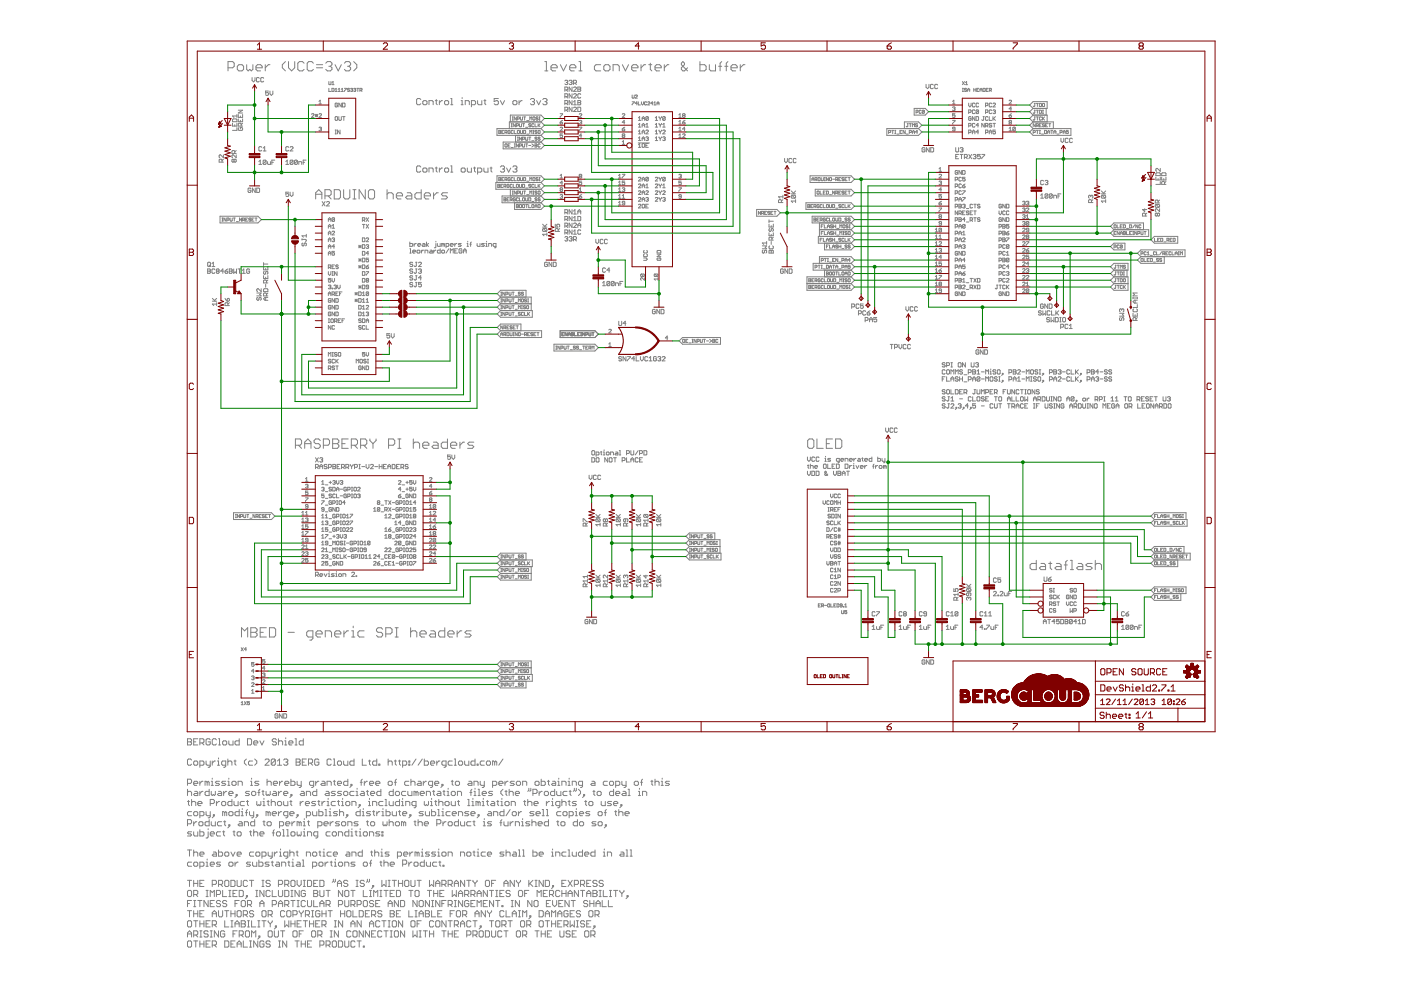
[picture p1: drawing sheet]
<svg xmlns="http://www.w3.org/2000/svg" width="297mm" height="210mm" viewBox="0 0 297 210" stroke-linecap="round" stroke-linejoin="round" font-family="sans-serif">
<g fill="none" stroke="#808080" stroke-width=".21">
<path d="M48.3 14.4h1l.4-.3v-.7l-.4-.3h-1v1.9M50.3 14.1l.4-.4h.6l.3 .4v.6l-.3 .3h-.6l-.4-.3zM52.3 13.7v1l.3 .3 .4-.3 .3 .3 .3-.3v-1M53.4 16.4v.7l.4 .3 .3-.3v-.7M54.3 14.4h1.3v-.3l-.4-.4h-.6l-.3 .4v.6l.3 .3h.6M55 16.6l-.2-.2-.4 .2v.6l.1 .2 .5-.2M55.9 16.6l-.1-.2-.5 .2v.6l.1 .2 .5-.2M56.2 13.7v1.3M56.9 19.3h-.6v.5l.3-.2 .3 .2-.1 .4-.5-.1M57.2 19.3v.6l.3 .3 .3-.3v-.6M57.2 13.7h-.3l-.7 .7M60.5 13.1l-.6 .6v.7l.6 .6"/>
<path d="M61.2 13.1v1.3l.6 .6 .7-.6v-1.3M64.5 13.4l-.4-.3h-.6l-.4 .3v1.3l.4 .3h.6l.4-.3M66.4 13.4l-.3-.3h-.7l-.3 .3v1.3l.3 .3h.7l.3-.3M67.1 13.7h1.3M67.1 14.4h1.3M69.1 13.4l.3-.3h.7l.3 .3v.3l-.3 .4M69.7 18.7v.7h.5M69.7 17.3l.1 .6 .4-.1v-.5M69.7 14.1h.4M70.1 14.1l.3 .3v.3l-.3 .3h-.7l-.3-.3M70.4 18.7l.4 .1-.1 .6h-.3zM70.4 17.9h.4"/>
<path d="M70.4 17.5l.2-.2v.6M71 19.4h.5M71 18.9l.3-.2v.7M71 13.7l.7 1.3 .7-1.3M71.7 19.4h.4M71.7 18.9l.2-.2v.7M72.3 19.4h.5M72.3 18.9l.3-.2v.7M73 18.7h.4l-.4 .7M73 13.4l.3-.3h.7l.3 .3v.3l-.3 .4M73.7 14.1h.3M74 14.1l.3 .3v.3l-.3 .3h-.7l-.3-.3"/>
<path d="M74.1 18.8h-.4l.4 .4-.1 .2-.3-.1M74.3 18.8l.4-.1v.3M74.5 19h.2M74.7 19v.4l-.4-.1M75 13.1l.6 .6v.7l-.6 .6M75 18.8l.3-.1v.3M75.2 19h.1M75.3 19v.4l-.3-.1M75.6 18.7h.5M75.9 18.7v.7M76.3 19.2h.3l.2-.4-.5-.1v.7M76.5 19.2l.3 .2"/>
<path d="M115.5 13.1h.3v1.9M115.5 15h.7M116.8 14.4h1.3v-.3l-.3-.4h-.6l-.4 .4v.6l.4 .3h.6M118.8 13.7l.7 1.3 .6-1.3M119.8 17.2l.4-.2 .2 .2-.2 .3M119.8 19.1h.4l.2-.5-.6-.1v.9M120.1 17.5h.1M120.1 19.1l.3 .3M120.2 17.5l.2 .1-.2 .3-.4-.1M120.7 17.2l.4-.2 .2 .2-.2 .3M120.8 14.4h1.3v-.3l-.3-.4h-.7l-.3 .4v.6l.3 .3h.7M121 17.5h.1"/>
<path d="M121.1 17.5l.2 .1-.2 .3-.4-.1M121.3 18.5v.9l-.6-.9v.9M121.3 19.9v.9l-.6-.9v.9M121.6 17.6h.4l.2-.1v-.3l-.6-.2v.9M121.6 18.6l.2-.1 .4 .1-.6 .8h.6M121.9 17.6l.3 .3M122.5 18.5h.5l.1 .1-.1 .3 .1 .3-.1 .2h-.5zM122.5 18.9h.5M122.7 13.1h.4v1.9M122.7 15h.7M127.4 13.7h-1l-.4 .4v.6l.4 .3h1M128.3 13.7h.7l.3 .4v.6l-.3 .3h-.7l-.3-.3v-.6z"/>
<path d="M130 15v-1.3h1l.3 .4v.9M132 13.7l.6 1.3 .7-1.3M133.9 14.4h1.4v-.3l-.4-.4h-.6l-.4 .4v.6l.4 .3h.6M135.9 13.7v1.3M136.9 13.7h-.3l-.7 .7M137.5 13.7h.7M137.9 13.4v1.3l.3 .3M138.9 14.4h1.3v-.3l-.4-.4h-.6l-.3 .4v.6l.3 .3h.6M140.8 13.7v1.3M141.8 13.7h-.3l-.7 .7M145.8 14.4l-.7 .6h-.3l-.3-.3v-.3l.6-.7v-.3l-.3-.3-.3 .3v.3l1.3 1.3M148.4 13.1v1.9h1l.3-.3v-.6l-.3-.4h-1"/>
<path d="M150.4 13.7v1l.3 .3h1v-1.3M152.4 14.1h.6M153 13.1l-.3 .3v1.6M153.7 14.1h.6M154.3 13.1l-.3 .3v1.6M155 14.4h1.3v-.3l-.3-.4h-.7l-.3 .4v.6l.3 .3h.7M157 13.7v1.3M157.9 13.7h-.3l-.6 .7M196.3 17.9v.6l.4 .3 .3-.3v-.6M197.9 18l-.2-.1-.4 .1v.6l.1 .2 .5-.2M198.8 18l-.2-.1-.4 .1v.6l.2 .2 .4-.2M204 19.4h.3"/>
<path d="M204 18.7h.3M204 17.3l.5 .6M204.2 18.7v.7M204.5 17.3l-.5 .6M204.7 17.5l.2-.2v.6M204.7 17.9h.4M204.9 18.8h-.4l.1 .2 .3 .2-.1 .2-.3-.1M205.1 19.4v-.5l.3-.2 .2 .2v.5M205.1 19h.5M206.5 19h.4M206.5 18.7v.7M206.9 18.7v.7"/>
<path d="M207.1 19h.2M207.6 18.7h-.5v.7h.5M207.8 19h.4M207.8 19.4v-.5l.2-.2 .2 .2v.5M208.4 18.7l.5 .1-.1 .6h-.4zM209.1 19h.2M209.5 18.7h-.4v.7h.4M209.8 19.2h.3l.1-.4-.4-.1v.7M210 19.2l.2 .2M47.1 34.4v-.5l-.5-.1-.1 .1v.5h.9M47.4 32.8v.6l-.6-.6-.3 .2 .1 .4M47.4 33.8l-.3 .3"/>
<path d="M49.3 25.4l.2-.2h.6l.1 .2v.4h-.9zM49.3 26.1v.6h.9v-.6M49.6 33.9l-.1-.1-.3 .1 .1 .5 .3-.2M49.6 33.9v.3M49.6 33.9l.2-.1 .3 .1-.2 .5-.3-.2M49.8 32.5v-.4l-.5-.2-.1 .2v.4h.9M49.8 26.4v.3M50.1 32.8v.6l-.8-.6-.1 .2 .1 .4M50.1 31.9l-.3 .3M50.2 24.3v.6M50.2 27.1v.5h-.9M50.2 24.6h-.9l.3 .3"/>
<path d="M50.5 24.3v.6h.9v-.6M50.5 25.2v.6h.9v-.6M50.5 23.4h.9l-.9 .6h.9M50.7 27.1l-.2 .1 .2 .4h.6l.1-.4-.4-.1v.2M51 24.6v.3M51 25.5v.3M51.1 26.7v-.4l-.4-.2-.2 .2v.4h.9M51.4 26.1l-.3 .3M54.1 39.9v.9l-.6-.9v.9M54.4 39.9h.5l.1 .1v.6l-.1 .2h-.5zM54.9 34.9h.6M54.9 34.3l.3-.3v.9"/>
<path d="M55.5 31.2l-.2-.1-.4 .1v.7l.1 .1 .5-.1M55.8 32h.6M55.8 31.4l.3-.3v.9M56.4 34.1v.6l-.1 .2-.5-.2M56.4 34.1l-.5-.1-.1 .1v.6M56.4 34.1l-.6 .6M56.7 34.3v.4l.2 .2h.4v-.6M57.6 34.4h.4M58.3 34h-.7v.9M60.6 34.3l.3-.3v.9M60.6 34.9h.6M61.2 31.2l-.2-.1-.4 .1v.7l.1 .1 .5-.1"/>
<path d="M61.5 31.2l.2-.1 .4 .1v.2l-.6 .6h.6M62.1 34.1v.6l-.1 .2-.5-.2M62.1 34.1l-.4-.1-.2 .1v.6M62.1 34.1l-.6 .6M63.1 34.1v.6l-.2 .2-.5-.2M63.1 34.1l-.5-.1-.2 .1v.6M63.1 34.1l-.7 .6M63.4 34.9v-.6h.4l.2 .1v.5M64.3 34.4h.3M64.9 34h-.6v.9M66 24.2l.2-.1 .4 .1-.6 .7h.6M66.8 24.5h.6"/>
<path d="M66.8 24.2l.6 .6M67.1 24.2v.6M67.4 24.2l-.6 .6M67.6 21.5l.3-.2v.7M67.6 24.2l.2-.1 .4 .1-.6 .7h.6M67.6 22h.6M67.6 27.1l.4-.1 .2 .1-.2 .2M67.9 27.3h.1M68 27.3l.2 .2-.2 .2-.4-.1M71.1 27.6h.2M71.1 28.4h.2M71.2 24.7l.4 .2-.2 .6-.3-.1z"/>
<path d="M71.2 27.6v.8M71.6 22l-.2-.1-.3 .1v.5l.3 .2 .2-.4h-.3M71.8 24.7l.2 .8 .4-.1v-.7M72.1 27.6v.8l-.5-.8v.8M72.4 21.9v.8l-.6-.8v.8M72.6 21.9h.4l.2 .1-.2 .7h-.4zM72.6 24.7h.6M72.9 24.7v.8M89.2 35.4l-.2-.2h-.5l-.2 .2v.9l.2 .2h.5l.2-.2M89.2 21.1l-.2-.2h-.5l-.2 .2v.9l.2 .2h.5l.2-.2M89.6 21.5l.3-.2h.4l.2 .2v.5l-.2 .2h-.4l-.3-.2zM89.6 35.8l.3-.2h.4l.2 .2v.5l-.2 .2h-.4l-.3-.2z"/>
<path d="M91 22.2v-.9h.6l.2 .2v.7M91 36.5v-.9h.6l.2 .2v.7M92.3 21.3h.4M92.3 35.6h.4M92.5 21.1v.9l.2 .2M92.5 35.4v.9l.2 .2M93.2 21.3v.9M93.2 35.6v.9M93.8 21.3h-.2l-.4 .5M93.8 35.6h-.2l-.4 .5M94.3 35.8l.2-.2h.4l.2 .2v.5l-.2 .2h-.4l-.2-.2zM94.3 21.5l.2-.2h.4l.2 .2v.5l-.2 .2h-.4l-.2-.2z"/>
<path d="M95.6 20.9h.2v1.3M95.6 35.2h.2v1.3M95.6 22.2h.4M95.6 36.5h.4M97.8 22.2h.4M97.8 21.3h.2v.9M97.8 35.8l.2-.2h.4l.2 .2v.5l-.2 .2h-.4l-.2-.2zM98 20.7v.2M98.6 22.2v-.9h.7l.2 .2v.7M99.1 35.6v.7l.2 .2h.6v-.9M99.9 22.2h.7l.2-.2v-.5l-.2-.2h-.7v1.3M100.4 35.6h.4"/>
<path d="M100.6 35.4v.9l.2 .2M101.3 21.3v.7l.2 .2h.7v-.9M101.3 36.5h.6l.3-.2v-.5l-.3-.2h-.6v1.3M102.6 21.3h.4M102.6 35.6v.7l.2 .2h.7v-.9M102.8 21.1v.9l.2 .2M103.9 35.6h.4M104.1 35.4v.9l.2 .2M105.4 38.7v-1.4h9.3l.7 .7-.7 .7M105.5 39.1l.5 .1-.1 .6h-.4zM105.5 39.4h.4M105.7 20.9h-.9v.6l.4-.2 .5 .2v.5l-.3 .2h-.4l-.2-.2"/>
<path d="M105.7 27.6l.5 .2-.1 .5h-.4zM105.7 37.7l.5 .1-.1 .5h-.4zM105.7 28h.4M105.7 38h.4M106.1 21.3l.4 .9 .5-.9M106.1 35.4l.2-.2h.4l.3 .2-.3 .4M106.2 39.4h.2M106.4 28h.2M106.4 38h.2M106.5 35.8h.2M106.6 39.1h-.4v.7h.4M106.7 30.1h8l.7 .7-.7 .8h-8z"/>
<path d="M106.7 35.8l.3 .3-.3 .4h-.4l-.2-.2M106.8 39.5l.5-.1-.1-.3h-.4v.7M106.8 27.6h-.4v.7h.4M106.8 37.7h-.4v.6h.4M107.1 28.1l.4-.1-.1-.4h-.3v.7M107.1 38.1h.3l.1-.3-.4-.1v.6M107.1 39.5l.2 .3M107.2 30.5l.3 .1-.1 .6-.3-.1zM107.3 28.1l.2 .2M107.3 38.1l.2 .2M107.4 35.6l.4 .9 .5-.9M107.7 30.8h.2"/>
<path d="M107.9 39.2l-.1-.1-.3 .1 .1 .6 .3-.2v-.2h-.2M108.2 27.8l-.1-.2-.4 .2 .1 .5 .4-.1v-.2h-.3M108.2 30.5h-.5v.7h.5M108.2 37.8h-.5l.1 .5 .4-.1v-.2h-.3M108.2 25.8v-1.4h6.5l.7 .7-.7 .7M108.4 26.9h.2M108.4 26.2h.2M108.4 31.3h.4M108.5 26.2v.7M108.6 39.2l-.1-.1-.3 .1 .1 .6 .3-.2M108.6 25.5h.2M108.6 24.8h.2"/>
<path d="M108.7 24.8v.7M108.7 35.4l.2-.2h.5l.2 .2-.2 .4M108.8 39.1v.7h.5M108.8 27.8l-.1-.2-.3 .2 .1 .5 .3-.1M108.8 37.8h-.4l.1 .5 .3-.1M108.9 21.3h.5l.2 .2v.5l-.2 .2h-.5l-.2-.2v-.5zM109 27.6v.7h.5M109 37.7v.6h.5M109 30.5h.3M109 31.2h.3M109.2 35.8h.2M109.2 30.5v.7"/>
<path d="M109.3 26.2v.7l-.5-.7v.7M109.3 28.7v1.4M109.4 35.8l.2 .3-.2 .4h-.5l-.2-.2M109.5 24.8v.7l-.5-.7v.7M109.5 26.7l.4-.2-.1-.3h-.3v.7M109.6 39.1l.3 .1-.1 .6-.3-.2zM109.7 25.2l.4-.1-.1-.3h-.3v.7M109.7 27.8l.1-.2 .3 .2-.1 .5-.3-.1zM109.7 37.8h.4l-.1 .5-.3-.1zM109.7 29.7h.2M109.7 29.1h.2M109.8 29.1v.6"/>
<path d="M109.9 30.5v.7l-.4-.7v.7M110 21.3v.9M110.1 26.2l.1 .7 .4-.1v-.6M110.1 30.9l.5-.1-.1-.3h-.4v.7M110.1 39.1l.1 .7 .4-.2v-.5M110.3 24.8l.2 .7 .3-.2v-.5M110.3 27.6l.2 .7 .3-.1v-.6M110.3 37.7l.2 .6 .3-.1v-.5M110.6 29.1v.6l-.5-.6v.6M110.7 21.3h-.2l-.5 .5M110.8 29.5l.4-.1-.1-.3h-.3v.6M110.8 30.5l.1 .7 .3-.1v-.6"/>
<path d="M110.8 39.1l.4 .1-.1 .6h-.3zM110.8 26.2h.4M111 26.2v.7M111 27.6l.4 .2-.1 .5h-.3zM111 37.7l.4 .1-.1 .5h-.3zM111 24.8h.4M111.2 24.8v.7M111.4 29.1l.1 .6 .4-.1v-.5M111.4 39.9h.5M111.4 27h.5M111.4 30.5h.5M111.7 30.5v.7"/>
<path d="M111.7 25.6h.4M111.7 28.4h.4M111.7 38.4h.4M112.1 30.8h.4M112.1 29.1h.4M112.3 25.5v-.7l.2 .2 .3-.2v.7M112.3 28.3v-.7l.2 .3 .3-.3v.7M112.3 29.1v.6M112.3 38.3v-.6l.2 .2 .3-.2v.6M112.5 21.1l.2-.2h.4l.2 .2-.2 .4M112.5 39.2l-.1-.1-.3 .1 .4 .3-.1 .3-.3-.2M112.5 26.3h-.4l.4 .4-.1 .2-.3-.1"/>
<path d="M112.8 29.8h.4M112.8 30.5l.4 .3-.4 .4M112.9 21.5h.2M113 37.8h.4l-.1 .5-.3-.1zM113 27.6h.2M113 28.3h.2M113.1 24.8l.3 .1-.1 .6-.3-.2zM113.1 27.6v.7M113.1 21.5l.2 .3-.2 .4h-.4l-.2-.2M113.2 39.2l-.1-.1-.3 .1 .1 .6 .3-.2M113.2 26.3h-.4v.5h.4M113.4 26.2v.7h.5"/>
<path d="M113.4 30.5l.5 .1-.2 .6h-.3zM113.4 39.1v.7h.5M113.4 30.8h.3M113.8 21.3l.4 .9 .4-.9M113.9 27.8l-.2-.2-.3 .2 .5 .3-.2 .2-.3-.1M113.9 29.2h-.5l.5 .3-.2 .2-.3-.1M114.1 37.8h-.5l.1 .2 .4 .1-.1 .2-.4-.1M114.1 24.9l-.4-.1-.1 .2 .5 .3-.1 .2-.4-.2M114.1 26.2v.7M114.1 39.1v.7M114.2 27.6l.3 .2-.1 .5-.3-.1zM114.2 26.5l.3 .4"/>
<path d="M114.2 39.4l.3 .4M114.3 25.5h.2M114.3 24.8h.2M114.3 37.7h.2M114.3 38.3h.2M114.4 24.8v.7M114.4 37.7v.6M114.5 29.2h-.4l.4 .3-.1 .2-.3-.1M114.5 30.6l-.1-.1-.3 .1 .1 .6 .3-.1M114.5 26.2l-.4 .5M114.5 39.1l-.4 .4M114.7 25.8h-6.7v1.5"/>
<path d="M114.7 38.7h-9.6v1.4h9.6M114.7 28.7l.7 .7-.7 .7M114.7 25.8l.7 .7-.7 .8M114.7 27.3l.7 .7-.7 .7M114.7 38.7l.7 .7-.7 .7M114.7 27.3h-9.3v1.4h9.3M115.1 21.1l.2-.2h.4l.3 .2v.2l-.3 .2M115.5 21.5h.2M115.7 21.5l.3 .3-.3 .4h-.4l-.2-.2M118.8 27.1l.1-.1 .4 .1-.5 .6h.5M118.8 25.9h.3l.2 .3-.4 .1zM118.8 24.1h.5l-.5 .8"/>
<path d="M118.8 37.7h.5M118.8 37.2l.2-.2v.7M119.3 28.4h-.5v.4l.2-.1 .3 .1-.2 .4-.3-.2M119.3 38.8h-.5l.3-.4v.8M119.3 25.5l-.5 .4M119.8 20.5h.4l.2-.2v-.3l-.6-.1v.9M119.8 21.9h.4l.2-.4-.6-.2v.9M119.8 23.3h.4l.2-.1v-.3l-.6-.2v.9M120.1 20.5l.3 .3M120.1 23.3l.3 .3M120.1 21.9l.3 .3M121.3 21.3v.9l-.6-.9v.9"/>
<path d="M121.3 22.7v.9l-.6-.9v.9M121.6 20l.2-.1 .4 .1v.2l-.6 .6h.6M121.6 22.9l.2-.2 .4 .2v.2l-.6 .5h.6M121.6 22.2h.6M121.6 21.6l.3-.3v.9M122.5 21.3h.5l.1 .2-.1 .3 .1 .3-.1 .1h-.5zM122.5 22.7h.5l.1 .2v.6l-.1 .1h-.5zM122.5 21.8h.5M122.8 24.2l.1-.1 .4 .1-.5 .7h.5M122.8 25.7l.4-.2 .1 .2-.1 .2M122.8 27h.5l-.5 .7M122.9 37.4l-.1-.2 .1-.2 .4 .1-.1 .3"/>
<path d="M122.9 37.4l-.1 .1 .1 .2 .4-.1-.1-.2M122.9 37.4h.3M123.1 25.9h.1M123.1 20l-.1-.1-.5 .1v.6l.2 .2 .4-.2M123.2 25.9l.1 .2-.1 .2-.4-.1M123.3 38.4h-.5v.4l.3-.1 .2 .1-.1 .4-.4-.1M123.3 28.8h-.5l.4-.4v.8M131.1 37.2l.3-.2v.7M131.1 38.7l.3-.3v.8M131.1 39.2h.6M131.1 37.7h.6M131.9 27.3h.4l.2 .3-.4 .1z"/>
<path d="M131.9 37h.6l-.6 .7M131.9 24.2l.2-.1 .4 .1-.6 .7h.6M131.9 39.9l.4-.1 .2 .1-.2 .3M131.9 30.1l.3-.3v.8M131.9 30.6h.6M132.1 28.8l-.2-.1 .2-.3 .4 .1-.2 .3M132.1 28.8l-.2 .1 .2 .3 .4-.2-.2-.2M132.1 28.8h.2M132.5 38.4h-.6v.4l.3-.1 .3 .1-.2 .4-.4-.1M132.5 25.9h-.6l.4-.4v.8M132.5 27l-.6 .3M134 20.2l.1 .6 .4-.1v-.5"/>
<path d="M134 21.6h.5l-.5 .6M134.7 20.3h.4l-.4 .5h.4M135.1 21.9h-.4l.3-.3v.6M135.3 30.3h2.4M135.3 21.6v.6h.5M135.4 37.7l.1-.1 .4 .1-.5 .7h.5M135.4 39.2l.1-.2 .4 .2-.5 .6h.5M135.4 25.5h.5M135.4 26.9h.5M135.4 28.4h.5M135.4 25l.2-.3v.8M135.4 26.4l.2-.2v.7"/>
<path d="M135.4 27.9l.2-.3v.8M135.4 29.3l.2-.3v.8M135.4 30.7l.2-.3v.8M135.4 29.8h.5M135.4 31.2h.5M136 21.6v.4l.2 .2 .2-.2v-.4M136.1 26.9v-.5l.3-.2 .3 .2v.5M136.1 25.5v-.5l.3-.3 .3 .3v.5M136.1 28.4v-.5l.3-.3 .3 .3v.5M136.1 29.8v-.5l.3-.3 .3 .3v.5M136.1 38.4v-.6l.3-.2 .3 .2v.6M136.1 39.8v-.5l.3-.3 .3 .3v.5"/>
<path d="M136.1 25.1h.6M136.1 26.5h.6M136.1 28h.6M136.1 39.4h.6M136.1 29.4h.6M136.1 38h.6M136.3 30.4l.4 .2v.5l-.2 .1-.4-.1zM136.9 29.1l.4-.1 .2 .1-.2 .3M136.9 26.9h.6M136.9 27.7l.2-.1 .4 .1-.6 .7h.6M136.9 39.8h.6M136.9 26.4l.3-.2v.7"/>
<path d="M136.9 39.3l.3-.3v.8M136.9 30.8h.3M137.1 21.7h-.4l.1 .5 .3-.1M137.2 29.4h.1M137.3 29.4l.2 .1-.2 .3-.4-.1M137.3 21.7h.5l-.5 .5h.5M137.5 37.7l-.2-.1-.4 .1v.5M137.5 37.7l-.6 .5M137.5 37.7l-.2 .7-.4-.2M137.5 24.9l-.4-.2-.2 .7M137.5 24.9l-.2 .6-.4-.1M137.5 30.4h-.6v.8h.6"/>
<path d="M137.5 24.9l-.6 .5M138.4 21.9h-.4l.3-.3v.6M138.6 21.8l.3-.2v.6M138.6 22.2h.5M138.9 25l.3-.3v.8M138.9 26.4l.3-.2v.7M138.9 27.9l.3-.3v.8M138.9 29.3l.3-.3v.8M138.9 25.5h.5M138.9 26.9h.5M138.9 28.4h.5M138.9 37.7l.2-.1 .3 .1-.5 .7h.5"/>
<path d="M138.9 39.2l.2-.2 .3 .2-.5 .6h.5M138.9 29.8h.5M139.3 22.2v-.4l.2-.2 .2 .2v.4M139.3 21.9h.4M139.7 24.7l.3 .4M139.7 26.2l.3 .3M139.7 27.6l.3 .4M139.7 29l.3 .4M139.7 37.6l.3 .4M139.7 39l.3 .4M140 25.1v.4M140 26.5v.4"/>
<path d="M140 28v.4M140 29.4v.4M140 38v.4M140 39.4v.4M140.3 37.6l-.3 .4M140.3 24.7l-.3 .4M140.3 26.2l-.3 .3M140.3 27.6l-.3 .4M140.3 29l-.3 .4M140.3 39l-.3 .4M140.5 26.4l.3-.2v.7M140.5 39.3l.3-.3v.8"/>
<path d="M140.5 29.1l.4-.1 .1 .1-.1 .3M140.5 26.9h.5M140.5 27.7l.1-.1 .4 .1-.5 .7h.5M140.5 39.8h.5M140.8 29.4h.1M140.9 29.4l.1 .1-.1 .3-.4-.1M141 37.7v.5l-.1 .2-.4-.2M141 24.9l-.4-.2-.1 .7M141 24.9l-.1 .6-.4-.1M141 37.7l-.1-.1-.4 .1v.5M141 37.7l-.5 .5M141 24.9l-.5 .5"/>
<path d="M143.9 37.1l.4-.1 .1 .1-.1 .3M143.9 24.9h.5M143.9 27.2l.3-.2v.7M143.9 39.8h.5l-.5 .8M143.9 26.3h.5M143.9 27.7h.5M143.9 29.2h.5M143.9 28.7l.3-.3v.8M143.9 24.4l.3-.3v.8M143.9 25.8l.3-.3v.8M144.2 37.4h.1M144.3 37.4l.1 .1-.1 .2-.4-.1"/>
<path d="M144.4 38.4h-.5v.4l.3-.1 .2 .1-.1 .4-.4-.1M144.7 28.5l.1-.1 .4 .1-.5 .7h.5M144.7 25.9h.4l.1 .3-.4 .1zM144.8 24.5l-.1 .1 .1 .3 .4-.1-.1-.3M144.8 24.5l-.1-.1 .1-.3 .4 .1-.1 .3M144.8 24.5h.3M145.2 27.3h-.5l.4-.3v.7M145.2 25.5l-.5 .4M166.3 33.6v.6l.3 .3 .3-.3v-.6M167.9 33.7l-.2-.1-.4 .1v.7l.1 .1 .5-.1M168.8 33.7l-.2-.1-.4 .1v.7l.1 .1 .5-.1M171.7 37.3h8.7l.8 .7-.8 .7h-8.7z"/>
<path d="M172.1 38.3v-.4l.3-.2 .2 .2v.4M172.1 38h.5M172.8 38.1l.4-.1-.1-.3h-.3v.6M173 38.1l.2 .2M173.5 37.7l.4 .1-.1 .5h-.3zM174.1 37.7l.1 .6 .4-.1v-.5M174.8 37.7h.2M174.8 38.3h.2M174.9 37.7v.6M175.6 37.7v.6l-.4-.6v.6M176 37.7l.3 .1-.1 .5-.3-.1zM176.5 38h.5"/>
<path d="M177.2 38.1h.3l.1-.3-.4-.1v.6M177.4 38.1l.2 .2M177.8 38h.3M178.3 37.7h-.5v.6h.5M178.9 37.8h-.4l.1 .2 .3 .1-.1 .2-.3-.1M179.2 38h.2M179.6 37.7h-.4v.6h.4M179.8 37.7h.5M180 37.7v.6M188 27.3h6.7l.8 .7-.8 .7h-6.7zM188.4 28.1l.4-.1-.1-.4h-.3v.7M189.1 27.6h.4"/>
<path d="M189.3 27.6v.7M189.7 27.6h.2M189.7 28.3h.2M189.8 27.6v.7M190.2 28.4h.4M190.8 28h.2M191.3 27.6h-.5v.7h.5M191.7 27.3v-1.5h3l.8 .7-.8 .8M191.9 27.6v.7l-.4-.7v.7M192.1 28.4h.5M192.3 26.2h.3M192.5 26.2v.6h-.4"/>
<path d="M192.8 28.1l.4-.1-.1-.4h-.3v.7M192.8 26.2h.4M193 26.2v.7M193.4 26.9v-.7l.3 .2 .2-.2v.7M193.4 28.3v-.4l.3-.3 .2 .3v.4M193.4 28h.5M193.8 23h2.4l.7 .7-.7 .7h-2.4zM194.2 23.8l.4-.1-.1-.3h-.3v.6M194.5 26.3h-.4l.4 .4-.1 .2-.3-.1M194.5 28h-.4l.3-.4v.7M195.3 23.5h-.4v.4h.4M196 23.5l-.5 .4"/>
<path d="M196 23.5h-.5v.4M196 23.5v.4h-.5M196.1 31.5l-.2-.2-.4 .2v.6l.1 .1 .5-.1v-.3h-.3M197 31.3v.9l-.6-.9v.9M197.3 31.3l.7 .2v.6l-.2 .1h-.5zM199.1 37.1l.1-.1 .4 .1-.5 .6h.5M199.1 35.8l.2-.3v.8M199.1 36.3h.5M199.1 38.5l.4-.1 .1 .1-.1 .3M199.3 38.8h.2M199.5 38.8l.1 .1-.1 .3-.4-.1M202 21.5l.2-.2v.7"/>
<path d="M202 25.5h.5l-.5 .8M202 22.8l.4-.1 .1 .1-.1 .3M202 22h.5M202.2 23.1h.2M202.4 23.1l.1 .1-.1 .3-.4-.2M202.5 24.1h-.5v.4l.2-.1 .3 .1-.1 .4-.4-.1M202.5 27.3h-.4l-.1-.1 .1-.2 .4 .1v.5l-.1 .1-.4-.1M202.5 38.1l.5-.1-.1-.4h-.4v.8M202.5 39.5l.5-.1-.1-.4h-.4v.8M202.6 31.3v.8l.2 .1 .4-.1v-.8M202.6 33.2h.3M203 36.3l-.1-.1-.4 .1 .1 .7 .4-.2v-.2h-.2"/>
<path d="M203.2 32.7h-.6v1h.6M203.6 31.5l.4-.2 .2 .2-.2 .3M203.6 32.7h.6M203.8 39.2l-.1-.2-.4 .2 .1 .6 .4-.1M203.8 36.2v.8l-.5-.8v.8M203.8 37.7l-.1-.1-.4 .1 .1 .7 .4-.2M203.9 31.8h.1M203.9 32.7v1M204 31.8l.2 .1-.2 .3-.4-.1M204.1 36.2h.4l.1 .1-.1 .7h-.4zM204.1 39.4h.4l.1 .3-.4 .1zM204.5 33.4h.4l.2-.5-.2-.2h-.4v1"/>
<path d="M204.6 37.6h-.5v.4l.3-.2 .2 .2-.1 .4-.4-.2M204.6 39l-.5 .4M204.8 33.4l.3 .3M205.4 26.7h.4l.1-.2-.1-.3h-.4v.7M205.4 21.9v.5l.2 .3 .3-.3v-.5M205.4 23.8h.4l.1-.1-.1-.4h-.4v.8M205.4 28.1l.5-.1-.1-.4h-.4v.8M205.4 32.7l.6 1M205.9 24.9l-.1-.2-.4 .2 .1 .6 .4-.1v-.3h-.3M206 32.7l-.6 1M206.2 28.4v-.5l.2-.3 .3 .3v.5M206.2 28h.5"/>
<path d="M206.3 32.9l.5-.2 .1 .2-.1 .3M206.6 33.2h.2M206.7 24.7v.8l-.5-.8v.8M206.7 23.4l-.1-.1-.4 .1 .1 .7 .4-.1M206.7 22l-.1-.1-.4 .1 .1 .7 .4-.2M206.7 26.3l-.1-.1-.4 .1 .1 .6 .4-.1M206.8 33.2l.1 .2-.1 .3-.5-.2M206.9 24.7h.4l.2 .2-.2 .6h-.4zM207.5 23.4l-.2 .7-.4-.1M207.5 28h-.6l.4-.4v.8M207.5 22l-.2-.1-.4 .1 .2 .7 .4-.2M207.5 23.4l-.4-.1-.2 .7"/>
<path d="M207.5 23.4l-.6 .6M207.5 26.5h-.6l.4-.3v.7M207.9 32.7h-.7v.5l.3-.2 .4 .2-.2 .5-.5-.2M208.2 32.7h.6l-.6 1M208.4 24.7h.3M208.6 24.7v.7l-.2 .1-.2-.1M208.7 26.2v.7l-.5-.7v.7M209 26.7h.3l.2-.2-.2-.3h-.3v.7M209 22.4l.5-.1-.2-.4h-.3v.8M209 23.8h.3l.2-.1-.2-.4h-.3v.8M209 28.1l.5-.1-.2-.4h-.3v.8M209.2 26.7l.3 .2"/>
<path d="M209.5 24.9l-.2-.2-.3 .2 .1 .6 .4-.1M209.7 28.4v-.5l.3-.3 .3 .3v.5M209.7 24.7v.8h.6M209.7 28h.6M210.3 22l-.2-.1-.4 .1 .2 .7 .4-.2M210.3 23.4l-.2-.1-.4 .1v.6l.2 .1 .4-.1M210.3 26.3l-.2-.1-.4 .1 .2 .2 .4 .2-.2 .2-.4-.1M210.5 24.7v.8M210.5 23.4l.4-.1 .2 .1-.2 .3M210.5 22l.2-.1 .4 .1-.6 .7h.6M210.5 26.2h.6M210.7 25.1l.4 .4"/>
<path d="M210.8 23.7h.1M210.8 26.2v.7M210.9 23.7l.2 .1-.2 .3-.4-.1M211.1 27.6h-.6v.4l.3-.1 .3 .1-.2 .4-.4-.2M211.1 24.7l-.6 .6M214 24.5h.3l.2 .3-.4 .1zM214 27.2l.2-.2v.7M214 21.4l.1-.1 .4 .1-.5 .6h.5M214 27.7h.5M214.1 25.9l-.1-.1 .1-.3 .4 .2-.2 .2M214.1 25.9l-.1 .2 .1 .2 .4-.1-.2-.3M214.1 25.9h.2"/>
<path d="M214.5 23.1h-.5l.3-.4v.8M214.5 24.1l-.5 .4M215.3 27.1v.5l-.2 .1-.4-.1M215.3 27.1l-.2-.1-.4 .1v.5M215.3 27.1l-.6 .5M218.3 22.3l.7-.8h3v1.5h-3zM219 27.3h8.1v1.4h-8.1l-.7-.7zM219 24.4h3v1.4M219 25.8h4.3v1.5M219 24.4l-.7 .7 .7 .7M219 25.8l-.7 .7 .7 .8M219 23l-.7 .7 .7 .7"/>
<path d="M219.1 28.1l.4-.1-.1-.4h-.3v.7M219.3 23.4h.2M219.3 21.9h.2M219.3 24.8h.2M219.4 24.8v.5l-.1 .2-.2-.2M219.4 21.9v.6h-.3M219.4 23.4v.5h-.3M219.5 26.2v.7l-.4-.7v.7M219.7 26.7l.5-.2-.2-.3h-.3v.7M219.7 27.6h.5M219.7 23.4h.5M219.7 21.9h.5"/>
<path d="M219.7 24.8h.5M219.9 21.9v.7M219.9 23.4v.6M219.9 24.8v.7M219.9 27.6v.7M219.9 26.7l.3 .2M220.4 21.9l.4 .2-.1 .5h-.3zM220.4 23.4l.4 .1-.1 .5h-.3zM220.4 27.6h.2M220.4 26.5h.2M220.4 28.3h.2M220.5 27.6v.7"/>
<path d="M220.8 24.9l-.1-.1-.3 .1 .1 .6 .3-.2M220.8 26.2h-.4v.7h.4M220.8 28.4h.5M221 23.4h.3M221 24.8v.7M221 24h.3M221.1 21.9l.4 .2-.1 .5-.4-.1zM221.1 25.1l.4 .4M221.1 23.4v.6M221.3 38.4l-.2-.2-.5 .2v.6l.2 .2 .5-.2M221.5 27.6l.4 .2-.1 .5h-.3zM221.5 26.3h-.5l.5 .4-.1 .2-.4-.1"/>
<path d="M221.5 24.8l-.5 .4M221.6 38.4l.4-.2 .2 .2-.2 .3M221.7 26.5h.2M221.8 23v1.4M221.9 38.7h.1M222 38.7l.2 .1-.2 .4-.4-.2M222.1 28.3v-.4l.2-.3 .3 .3v.4M222.1 26.2h-.4v.7h.4M222.1 28h.5M222.3 26.2h.5M222.6 26.2v.7M222.8 27.6h.4"/>
<path d="M223 27.6v.7M223.4 28.3v-.4l.3-.3 .2 .3v.4M223.4 28h.5M224.1 28.4h.4M224.7 28.1l.5-.1-.1-.4h-.4v.7M224.9 29.3v.6l.3 .3 .3-.3v-.6M225.4 28.3v-.4l.2-.3 .2 .3v.4M225.4 28h.4M226.5 29.5l-.2-.2-.5 .2v.6l.2 .1 .5-.1M226.5 27.6h-.4v.4h.4l-.1 .3-.3-.1M227.4 29.5l-.2-.2-.4 .2v.6l.1 .1 .5-.1M245.1 36.8l.1-.2h.6l.2 .2v.4h-.9z"/>
<path d="M245.1 37.5v.7h.9v-.7M245.5 37.9v.3M246 35.7v.6l-.8-.6-.1 .2v.3l.1 .1M246 38.5v.6h-.9M246.3 36.8l.1-.2h.7l.1 .2v.4h-.9zM246.3 37.5v.7h.9v-.7M246.7 37.9v.3M246.9 39.1v-.5l-.5-.1-.1 .1v.5h.9M247.2 38.5l-.3 .3M44 57h.5l.1 .2-.1 .3 .1 .3-.1 .2h-.5zM44 57.5h.5M44 55.8l.2-.2 .4 .2v.6l-.1 .1-.5-.1z"/>
<path d="M44.3 56.2l.3 .3M44.9 55.9l.3-.3v.9M44.9 56.5h.7M45.6 57.2l-.2-.2h-.3l-.2 .2v.6l.2 .2h.3l.2-.2M46 57.5l-.1-.2 .1-.3 .5 .2-.2 .3M46 57.5l-.1 .1 .1 .4 .5-.2-.2-.3M46 57.5h.3M46.7 45.8h8l.7 .8-.7 .7h-8zM47.1 46.9h.2M47.1 46.2h.2M47.2 46.2v.7M47.4 57.5h-.6l.4-.5v1"/>
<path d="M47.7 57.5h.5l.1 .3-.4 .2zM47.9 46.2v.7l-.4-.7v.7M48.1 46.7h.4l.1-.4-.5-.1v.7M48.3 57l-.6 .5M48.6 57h.5l.1 .2-.1 .3 .1 .3-.1 .2h-.5zM48.6 57.5h.5M48.8 46.2l.1 .7 .3-.1v-.6M49.5 46.2h.4M49.6 57v1l.2-.4 .3 .4v-1M49.7 46.2v.7M50.1 47h.4M50.5 57h.6"/>
<path d="M50.8 57v1M51.2 46.2v.7l-.4-.7v.7M51.4 58h.6M51.4 57.3l.3-.3v1M51.4 46.7h.4l.1-.4-.5-.1v.7M51.6 46.7l.3 .2M52.1 46.6h.2M52.5 46.2h-.4v.7h.4M52.9 57.2l-.1-.2h-.3l-.2 .2v.6l.2 .2h.3l.1-.2v-.3h-.3M53.2 40l-.2-.1-.4 .1v.6l.4 .2 .2-.5h-.3M53.2 46.3l-.3-.1-.2 .2 .5 .4h-.5M53.4 46.6h.2"/>
<path d="M53.8 46.2h-.4v.7h.4M54.1 46.2h.4M54.3 46.2v.7M55.9 55.7v.6M55.9 56.6v.6h.9v-.6M55.9 58.4v.7h.9v-.7M55.9 56h.9M56 57.5l-.1 .2 .1 .4 .3-.1 .2-.5 .3 .2-.2 .4M56.3 56.9v.3M56.3 58.8v.3M56.5 60v-.5l-.5-.1-.1 .1v.5h.9M56.8 59.4l-.3 .3"/>
<path d="M61.2 40.7h-.6v.5l.4-.2 .2 .2v.3l-.2 .2-.4-.2M61.5 40.7v.7l.3 .3 .3-.3v-.7M64 50.8h.8l.1 .1-.1 .3M64 50.6v.3M64.2 51.5l-.2 .5 .3 .1 .2-.4 .3-.2 .1 .2-.1 .4M64.9 50h-.9l.3 .3M64.9 49.7v.6M66.9 42.2v-1.3l.7-.7 .6 .7v1.3M66.9 41.2h1.3M68.3 42.7l.6 1M68.9 41.5h1l.3-.3v-.7l-.3-.3h-1v2M68.9 42.7l-.6 1"/>
<path d="M69.2 42.9l.2-.2 .4 .2-.6 .8h.6M69.6 41.5l.6 .7M69.6 46.9v-.5l.3-.2 .2 .2v.5M69.6 48.4v-.5l.3-.3 .2 .3v.5M69.6 49.8v-.5l.3-.3 .2 .3v.5M69.6 51.2v-.5l.3-.3 .2 .3v.5M69.6 52.7v-.6l.3-.2 .2 .2v.6M69.6 54.1v-.5l.3-.3 .2 .3v.5M69.6 56.7h.4l.1-.4-.5-.1v.8M69.6 57.6v.5l.3 .3 .2-.3v-.5M69.6 52.3h.5M69.6 46.6h.5"/>
<path d="M69.6 48h.5M69.6 49.4h.5M69.6 50.8h.5M69.6 53.7h.5M69.9 56.7l.2 .3M70.1 59h-.5v.4l.3-.1 .2 .1-.1 .4-.4-.1M70.4 47.9l.3-.3v.8M70.4 59v.5l.3 .3 .2-.3v-.5M70.4 48.4h.5M70.4 49.1l.1-.1 .4 .1-.5 .7h.5M70.4 50.6l.4-.2 .1 .2-.1 .2M70.4 56.6h.3"/>
<path d="M70.4 57.6h.3M70.4 58.4h.3M70.5 57.6v.8M70.7 50.8h.1M70.8 50.8l.1 .2-.1 .2-.4-.1M70.9 40.2h1l.3 .3v1.3l-.3 .4h-1zM70.9 46.3l-.5 .5M70.9 46.3l-.1-.1-.4 .1v.5M70.9 53.3h-.5v.4l.4-.1 .1 .4-.1 .1-.4-.1M70.9 56.2h-.5v.8h.5M70.9 52.3h-.5l.4-.4v.8M70.9 46.3l-.1 .6-.4-.1"/>
<path d="M71.5 57.6v.8l-.6-.8v.8M71.7 56.3l-.1-.1-.4 .1 .1 .3 .4 .1-.1 .3-.4-.2M72.9 40.2v1.6l.3 .4h.6l.4-.4v-1.6M74.8 40.2h.7M74.8 42.2h.7M75.1 40.2v2M76.1 54.9l.5 .5M76.1 52.3h.5M76.1 55.1h.5M76.1 56.6h.5M76.1 52l.5 .5M76.1 56.3l.5 .5"/>
<path d="M76.3 52v.5M76.3 54.9v.5M76.3 56.3v.5M76.6 52l-.5 .5M76.6 54.9l-.5 .5M76.6 56.3l-.5 .5M76.8 59l.6 .2-.2 .6h-.4zM76.8 51.9l.6 .1-.2 .7h-.4zM76.8 46.7l.6-.1-.2-.4h-.4v.7M76.8 50.4h.4l.2 .2-.2 .6h-.4zM76.8 53.3h.4l.2 .1-.2 .7h-.4zM76.8 54.7l.6 .2-.2 .6h-.4z"/>
<path d="M76.8 56.2l.6 .1-.2 .7h-.4zM76.8 57.6l.6 .1-.2 .7h-.4zM76.8 47.6h.6M77.1 47.6v.8M77.1 46.7l.3 .2M77.4 40.2v2l-1.3-2v2M77.6 50.6l.2-.2 .3 .2-.5 .6h.5M77.6 52l.4-.1 .1 .1-.1 .3M77.6 56.6h.4l.1 .2-.3 .2zM77.6 57.6h.5l-.5 .8M77.6 46.2l.5 .7M77.6 47.6l.5 .8"/>
<path d="M77.8 59.4l-.2-.1 .2-.3 .3 .2-.1 .2M77.8 59.4l-.2 .1 .2 .3 .3-.1-.1-.3M77.8 59.4h.2M77.9 52.3h.1M78 52.3l.1 .1-.1 .3-.4-.2M78.1 40.5l.3-.3h.7l.3 .3v1.3l-.3 .4h-.7l-.3-.4zM78.1 54.7h-.5v.4l.3-.1 .2 .1-.1 .4-.4-.1M78.1 53.7h-.5l.4-.4v.8M78.1 46.2l-.5 .7M78.1 47.6l-.5 .8M78.1 56.2l-.5 .4M82.1 41.2l.3-.3h.6l.4 .3v1"/>
<path d="M82.1 40.2v2M84 41.5h1.3v-.3l-.3-.3h-.7l-.3 .3v.6l.3 .4h.7M86.3 40.9h.7l.3 .3v1h-1l-.3-.4 .3-.3h1M86.9 51.3v.9h.5l.1-.4-.1-.2h-.5M86.9 53.7h.3M86.9 52.7h.1v1M87.5 55.8l-.1-.2-.5 .2 .1 .2h.4l.1 .2-.1 .3-.5-.1M87.5 57.2l-.1-.2h-.4l-.1 .3 .5 .2 .1 .3-.1 .2h-.4l-.1-.2M87.5 58.6l-.1-.1-.5 .1 .1 .3h.4l.1 .2-.1 .3-.5-.2M87.5 53.4h.6l-.1-.4-.5 .2v.3l.5 .2M87.8 51.6v.6M88.1 57h.3"/>
<path d="M88.1 55.6h.3M88.1 58.5h.3M88.1 59.9h.3M88.3 57v.8l-.2 .2-.3-.2M88.3 58.5v.7l-.2 .2-.3-.2M88.3 55.6v.8l-.2 .1-.3-.1M88.3 51.6l-.5 .3M88.3 59.9v.7l-.2 .2-.3-.2M88.4 53.2l.5-.2 .1 .5-.4 .2-.2-.2zM88.6 51.9h.6l-.2-.3-.4 .2 .1 .4h.3M88.7 57.2l.2-.2h.3l.1 .2-.1 .3M88.7 55.8l.2-.2 .4 .2-.6 .7h.6"/>
<path d="M89 57.5h.2M89.2 57.5l.1 .1-.1 .4h-.3l-.2-.2M89.3 40.2v2h-1l-.3-.4v-.6l.3-.3h1M89.3 58.9h-.6l.5-.4v.9M89.3 53v.7M89.3 59.9h-.6v.4l.3-.1 .3 .1-.1 .5h-.3l-.2-.2M89.6 51.6l.5 .2v.4h-.5l-.1-.1 .1-.2h.5M89.8 53l-.5 .4M90 41.5h1.3v-.3l-.4-.3h-.6l-.3 .3v.6l.3 .4h.6M90.1 53.7v-.7h.5l.1 .2v.5M90.4 51.3v.9M90.9 51.6l-.5 .3 .5 .3"/>
<path d="M91.2 53l.5 .2v.5h-.5l-.2-.2 .2-.1h.5M91.9 40.9v1.3M91.9 53v.7M92.4 51.2v.1M92.4 51.6v.8l-.3 .1M92.4 53l-.5 .4M92.7 51.6l.2 .6h.4v-.6M92.9 40.9h-.3l-.7 .6M93.3 52.7v1h-.4l-.2-.5 .2-.2h.4M93.8 53l.5 .2-.2 .5-.5-.2zM93.9 51.8l-.3-.2v.6M93.9 51.8v.4"/>
<path d="M93.9 51.8l.2-.2 .2 .2v.4M94.6 52.2h.4l.2-.1-.2-.5h-.4v.9M94.9 40.9h-1l-.3 .3 .3 .3h.7l.3 .3-.3 .4h-1M95.2 52.7l-.6 1M95.5 51.9h.6l-.2-.3-.4 .2 .1 .4h.3M95.5 53.7v-1l.3 .3 .3-.3v1M96.4 51.6v.6M96.4 53.2h.3M96.9 51.6l-.5 .3M97 52.7h-.6v1h.6M97.8 51.6h-.5l-.1 .2 .1 .1 .5 .2-.2 .1h-.4M97.9 52.9l-.1-.2-.5 .2v.6l.5 .2 .1-.5h-.3"/>
<path d="M98.3 53.2h.5M98.3 53.7v-.7l.3-.3 .2 .3v.7M99 52.2h.3M99 51.6h.2v.6M99.2 51.2v.1M99.6 51.8h.3M99.9 51.3l-.1 .2v.7M101.2 51.6v.5l.1 .1h.5v-.6M102.7 51.6h-.5l-.1 .2 .1 .1 .5 .2-.1 .1h-.5M103 51.6h.2v.6M103 52.2h.3M103.2 51.2v.1"/>
<path d="M103.6 52.2v-.6h.5l.1 .2v.4M105.2 52.2h-.5l-.2-.1 .2-.5h.5v.8l-.4 .1M106.8 41.9l.5 .2-.1 .5h-.4zM106.8 42.3h.4M107.5 42.3h.2M107.9 41.9h-.4v.7h.4M108.2 42.4h.3l.1-.3-.4-.2v.7M108.2 40.1v1.5M108.4 42.4l.2 .2M108.6 41.2h.2M108.6 40.5h.2M108.7 40.5v.7"/>
<path d="M109.1 43v1.4h5.6l.7-.7-.7-.7M109.3 42.1l-.1-.2-.4 .2v.4l.4 .1 .1-.3h-.3M109.5 40.5v.7l-.5-.7v.7M109.5 43.4l.4 .1-.1 .5h-.3zM109.5 43.7h.3M109.7 41l.4-.1-.1-.4h-.3v.7M109.9 42.1l-.1-.2-.3 .2 .1 .5 .3-.1M110.1 41.9v.7h.5M110.2 43.4l.4 .1-.1 .5-.4-.1zM110.3 40.5l.2 .7 .3-.1v-.6M110.8 43.5h.4l-.1 .5-.3-.1zM110.9 41.9l.3 .2-.1 .5-.3-.1z"/>
<path d="M111 40.5h.4M111.2 40.5v.7M111.4 41.9l.1 .7 .4-.1v-.6M111.4 43.4h.5M111.7 43.4v.6M111.7 41.3h.4M112.1 41.9l.4 .2-.1 .5h-.3zM112.1 43.4v.6h.4M112.3 41.2v-.7l.2 .2 .3-.2v.7M112.8 43.5h.4l-.1 .5-.3-.1zM112.8 42.7h.4M113 41.2h.2"/>
<path d="M113 40.5h.2M113.1 40.5v.7M113.4 44v-.4l.2-.2 .3 .2v.4M113.4 43.7h.5M113.9 40.6h-.5l.1 .3 .4 .1-.2 .2-.3-.1M113.9 42.1l-.4-.2-.1 .3 .5 .3-.2 .1-.3-.1M114.1 43.4l.4 .1-.1 .5h-.3zM114.2 40.5l.3 .1-.1 .6-.3-.1zM114.5 42.1l-.3-.2-.1 .3 .4 .3-.1 .1-.3-.1M114.7 41.6h-8.3v1.4h8.3M114.7 41.6l.7 .7-.7 .7M114.7 40.1l.7 .8-.7 .7"/>
<path d="M115 48.2h1M115 47.5l.7 .7M115.2 48.5h.6l.2 .1-.2 .5M115.2 48.5l-.2 .1 .2 .5h.6M115.2 48.5l.6 .6M116 49.7h-1l.3 .3M116 49.4v.6M116 47.5l-.5 .5M116.1 55.8l-.2-.2-.4 .2v.6l.1 .1 .5-.1v-.4h-.3M117 55.6v.9l-.6-.9v.9M117.3 55.6h.5l.1 .2v.6l-.1 .1h-.5zM117.7 47.5v.7h.5l-.2-.4 .2-.3 .5 .2v.3l-.2 .2"/>
<path d="M118.3 49.1l-.1-.6-.5 .1v.5h1M118.7 48.5l-.4 .3M118.8 41.4l.3-.1 .2 .1-.2 .2M118.9 40.2l-.1 .1 .1 .3 .4-.1-.2-.3M118.9 40.2h.2M118.9 40.2l-.1-.1 .1-.3 .4 .1-.2 .3M119 41.6h.1M119.1 41.6l.2 .2-.2 .2-.3-.1M119.8 45.1h.4l.2-.2v-.3l-.6-.2v1M119.8 46.5h.4l.2-.5-.6-.1v.9M119.8 47.9h.4l.2-.4-.2-.2h-.4v.9M119.8 49.4h.4l.2-.5-.6-.2v1"/>
<path d="M119.8 50.3l.4-.1 .2 .1-.2 .3M120.1 45.1l.3 .3M120.1 50.6h.1M120.1 47.9l.3 .3M120.1 49.4l.3 .3M120.1 46.5l.3 .3M120.2 50.6l.2 .2-.2 .3-.4-.2M120.7 50.3l.1-.1h.3l.2 .1-.2 .3M121 50.6h.1M121.1 50.6l.2 .2-.2 .3h-.3l-.1-.2M121.3 44.4v1l-.6-1v1M121.3 45.9v.9l-.6-.9v.9"/>
<path d="M121.3 47.3v.9l-.6-.9v.9M121.3 48.7v1l-.6-1v1M121.6 47.5l.2-.2 .4 .2-.6 .7h.6M121.6 49.7h.6M121.6 50.8l.6-.2-.2-.4h-.4v.9M121.6 44.8l.3-.4v1M121.6 46.2l.3-.3v.9M121.6 49l.3-.3v1M121.6 45.4h.6M121.6 46.8h.6M121.9 50.8l.3 .3M122.5 45.4v-.6l.3-.4 .3 .4v.6"/>
<path d="M122.5 47.8h.6M122.5 44.9h.6M122.5 45.9h.5l.1 .1v.7l-.1 .1h-.5zM122.5 48.2v-.6l.3-.3 .3 .3v.6M122.8 40.1l.3-.3v.8M122.8 41.6h.4l.1 .3-.4 .1zM122.8 40.6h.5M123.1 48.9l-.1-.2-.5 .2v.6l.2 .2 .4-.2M123.3 41.3l-.5 .3M126.3 50.7v.7l.3 .3 .3-.3v-.7M127.8 60l.3-.3v.9M127.9 50.9l-.2-.2-.4 .2v.6l.1 .2 .5-.2"/>
<path d="M128.4 57l-.2-.2-.4 .2v.6l.1 .1 .5-.1M128.8 50.9l-.2-.2h-.3l-.1 .2v.6l.1 .2h.3l.2-.2M129.3 59.8v.6l-.2 .2-.4-.2M129.3 59.8l-.5-.1-.1 .1v.6M129.3 59.8l-.6 .6M129.3 57.3h-.6l.4-.5v.9M130.2 59.8v.6l-.2 .2-.4-.2M130.2 59.8l-.4-.1-.2 .1v.6M130.2 59.8l-.6 .6M131.1 40.1l.3-.3v.8M131.1 41.5l.3-.2v.7M131.1 42.9l.3-.2v.8"/>
<path d="M131.1 42h.6M131.1 43.5h.6M131.1 40.6h.6M131.9 42h.6M131.9 41.5l.3-.2v.7M132.1 59.7h-.7v.9M132.2 40.2h.1M132.3 40.2l.2 .1-.2 .3-.4-.1M132.5 43.1l-.6-.2 .2-.2 .4 .1v.5l-.2 .2-.4-.2M135.4 40.6l.1-.2 .4 .2-.5 .6h.5M135.4 42l.1-.1 .4 .1-.5 .7h.5M135.4 43.4l.1-.1 .4 .1-.5 .7h.5"/>
<path d="M136 58.1l-.2 .4 .7 .1M136 58.1l.6 .1-.1 .4M136 58.1l.5 .5M136.1 41.2v-.5l.3-.3 .3 .3v.5M136.1 42.7v-.6l.3-.2 .3 .2v.6M136.1 43.4l.2-.1 .4 .1v.6l-.2 .1-.4-.1zM136.1 40.9h.6M136.1 42.3h.6M136.5 54.7h.5l.2 .2-.2 .3h-.5M136.6 53.1l-.1 .1 .1 .4h.5l.1-.1-.1-.4M136.6 53.9l-.1 .1 .1 .4h.5l.1-.1-.1-.4M136.6 58.9v.5l-.5-.5-.3 .1 .2 .4"/>
<path d="M136.9 40.6l.2-.2 .4 .2-.6 .6h.6M136.9 42l.4-.1 .2 .1-.2 .3M136.9 43.7h.3M137.2 42.3h.1M137.3 42.3l.2 .1-.2 .3-.4-.2M137.5 43.3h-.6v.8h.6M138.8 58.1l.7 .1-.2 .4M138.8 58.1l-.1 .4 .6 .1M138.8 58.1l.5 .5M138.9 40.6l.2-.2 .3 .2-.5 .6h.5M138.9 42l.2-.1 .3 .1-.5 .7h.5M139.3 53.2l.7-.1 .1 .5h-.8z"/>
<path d="M139.3 53.9h.8l-.8 .5h.8M139.4 54.7l-.1 .1 .1 .4 .7-.1-.1-.4h-.3v.2M139.5 59.2h-.8l.3 .2M139.5 58.9v.5M139.7 40.4l.3 .5M139.7 41.9l.3 .4M140 40.9v.3M140 42.3v.4M140.3 40.4l-.3 .5M140.3 41.9l-.3 .4M140.5 40.6l.1-.2 .4 .2-.5 .6h.5M140.5 42l.4-.1 .1 .1-.1 .3"/>
<path d="M140.8 42.3h.1M140.9 42.3l.1 .1-.1 .3-.4-.2M144.4 41.6l-.5-.1 .2-.2 .3 .1v.5l-.1 .1-.4-.1M160.4 44.4h4.3l.7 .7-.7 .7h-4.3zM161.2 44.8v.7l-.4-.7v.7M161.5 45.2h.3l.1-.3-.4-.1v.7M161.6 52.1h.9l-.3 .3 .3 .3h-.9M161.7 45.2l.2 .3M161.8 53l-.2 .5 .3 .2 .2-.5 .3-.2 .1 .2-.1 .5M162.1 45.1h.2M162.5 51.5h-.9l.3 .3M162.5 51.2v.6"/>
<path d="M162.6 44.8h-.5v.7h.5M163 53.2l.2-.2 .3 .2 .3-.2 .2 .2v.5h-1zM163 47.5v.6h1v-.6M163 46.6v.6M163 49.4v.6h1v-.6M163 46.9h1M163.2 48.5l-.2 .1 .2 .5 .3-.2 .2-.4 .3 .1-.2 .5M163.2 52.1l-.2 .2 .2 .4h.6l.2-.1-.2-.5M163.2 44.9h-.4l.4 .3-.1 .3-.3-.2M163.4 45.1h.3M163.5 47.8v.3M163.5 49.7v.3"/>
<path d="M163.5 51.2v.6M163.5 53.2v.5M163.7 50.9v-.5l-.2-.1-.5 .1v.5h1M163.9 44.8h-.5v.7h.5M164 50.3l-.3 .3M164.1 44.8h.4M164.3 44.8v.7M165.7 42.9v-.4l-.2-.2-.4 .2v.4h.9M166 42.3l-.3 .3M166 41.7h-.9l.3 .3M166 41.4v.6M166.1 57.2l-.2-.2h-.3l-.1 .2v.6l.1 .2h.3l.2-.5h-.3"/>
<path d="M167 57v1l-.6-1v1M167.3 57h.5l.1 .2v.6l-.1 .2h-.5zM167.8 40.5l.6 .6M167.8 41.1h.9M167.9 41.4l.6 .6M167.9 41.4h.6l.2 .2-.2 .4M167.9 41.4l-.1 .2 .1 .4h.6M168.7 42.6h-.9l.3 .3M168.7 42.3v.6M168.7 40.5l-.5 .5M170.9 43h9.5l.8 .7-.8 .7h-9.5zM171.3 43.4l.4 .1-.1 .5h-.3z"/>
<path d="M171.3 43.7h.3M171.5 59.4h.3M171.5 59.1l.4 .1-.1 .6h-.3zM171.9 43.7h.2M172.1 59.4h.3M172.2 45.8h8.2l.8 .8-.8 .7h-8.2zM172.4 43.4h-.5v.6h.5M172.6 46.2l.4 .1-.1 .6h-.3zM172.6 43.8h.3l.1-.3-.4-.1v.6M172.6 46.6h.3M172.6 59.1h-.5v.7h.5M172.8 43.8l.2 .2"/>
<path d="M172.8 56.7h.3l.1-.4-.4-.1v.7M172.8 59.5h.3l.1-.3-.4-.1v.7M172.8 40.1h7.6l.8 .8-.8 .7h-7.6zM173 59.5l.2 .3M173.2 40.6h.5l-.1 .6-.4-.1zM173.2 46.6h.3M173.5 56.2h.4M173.7 46.2h-.5v.7h.5M173.7 43.5h-.5v.4l.4 .1 .1-.3h-.2M173.7 56.2v.7M173.7 55.8v-1.4h6.7l.8 .7-.8 .7M173.7 47.3v2.8"/>
<path d="M173.7 48.7h6.7M173.9 46.7h.3l.1-.4-.4-.1v.7M173.9 40.5v.7h.4M173.9 59.2h-.4l.1 .6 .3-.2v-.2h-.2M173.9 50.8h.2M174.1 48h.2M174.1 49.4h.2M174.1 55.2h.3l.2-.3-.5-.1v.7M174.1 56.9h.2M174.1 56.2h.2M174.1 46.7l.2 .2M174.2 56.2v.7"/>
<path d="M174.3 43.5h-.4v.4h.4M174.3 50.5h-.4v.7M174.6 59.2h-.5l.1 .6 .4-.2M174.6 49.1h-.5v.6M174.6 40.9h.2M174.6 57h.4M174.6 47.7h-.5v.6M174.6 43.4v.6h.4M174.6 50.5v.7h.4M174.8 54.8h.4M174.8 59.1v.7h.4M174.8 47.7v.6h.4"/>
<path d="M174.8 49.1v.6h.4M174.8 51.6v1.4h5.6l.8-.7-.8-.7M174.8 57.3v1.4M175 46.3h-.4l.1 .6 .3-.1v-.2h-.2M175 40.5h-.4v.7h.4M175 54.8v.7M175.2 43.5h.4l-.1 .5-.3-.1zM175.2 57.7l.4 .1-.1 .5h-.3zM175.2 40.5l.4 .1-.1 .6h-.3zM175.2 52.3h.2M175.2 51.2v-.5l.2-.2 .2 .2v.5M175.2 56.2l.4 .1-.1 .6h-.3z"/>
<path d="M175.2 50.8h.4M175.2 58h.3M175.4 48.3v-.4l.2-.2 .3 .2v.4M175.4 49.7v-.4l.2-.2 .3 .2v.4M175.4 48h.5M175.4 49.4h.5M175.4 54.8h.2M175.4 55.5h.2M175.5 59.1l.4 .1-.2 .6-.3-.2zM175.5 54.8v.7M175.6 46.3h-.4v.5h.4M175.6 51.9h-.4v.7"/>
<path d="M175.9 43.4l.1 .6 .3-.1v-.5M175.9 56.9v-.4l.2-.3 .2 .3v.4M175.9 46.2v.7h.4M175.9 56.6h.4M175.9 55.6h.4M175.9 51.9v.7h.4M175.9 41.3h.4M176 57.7l.3 .1-.1 .5-.3-.1zM176.1 59.1l.1 .7 .3-.2v-.5M176.3 50.6h-.4l.4 .3-.1 .3-.3-.1M176.5 47.8h-.4l.1 .2 .3 .1-.1 .2-.3-.1M176.5 49.2h-.4l.1 .2 .3 .1-.1 .2-.3-.1"/>
<path d="M176.5 52.6v-.4l.2-.3 .3 .3v.4M176.5 43.4l.5 .1-.2 .5h-.3zM176.5 52.3h.5M176.5 50.8h.5M176.5 55.1h.2M176.5 50.5v.7M176.5 56.2h.5M176.6 57.7l.4 .1-.2 .5-.3-.1zM176.6 46.2l.4 .1-.2 .6-.3-.1zM176.7 47.7v.6M176.7 49.1v.6M176.7 56.2v.7"/>
<path d="M176.7 59.1l.5 .1-.1 .6h-.4zM176.7 48h.5M176.7 49.4h.5M177 40.5v.7l-.5-.7v.7M177 54.8h-.5v.7h.5M177 50.5v.7M177.2 46.2l.1 .7 .3-.1v-.6M177.2 41h.3l.1-.4-.4-.1v.7M177.2 56.6h.4M177.2 47.7v.6M177.2 49.1v.6M177.2 56.9v-.4l.2-.3 .2 .3v.4"/>
<path d="M177.2 51.3h.4M177.2 44.1h.4M177.2 57.7h.4M177.4 48.4h.4M177.4 57.7v.6M177.4 49.8h.4M177.4 59.9h.4M177.4 41l.2 .2M177.6 52h-.4l.1 .3 .3 .1-.1 .2-.3-.1M177.6 54.8v.7l-.4-.7v.7M177.8 46.2l.5 .1-.1 .6h-.4zM177.8 40.9h.3"/>
<path d="M177.8 52.3h.5M177.8 57h.5M177.8 55.6h.5M177.8 51.9v.7M177.8 57.7v.6h.5M178.1 49.7v-.6l.2 .2 .2-.2v.6M178.1 48.3v-.6l.2 .2 .2-.2v.6M178.1 59.8v-.7l.2 .2 .2-.2v.7M178.3 50.6h-.5l.1 .2 .4 .1-.1 .3-.4-.1M178.3 43.5h-.5l.1 .2 .4 .1-.1 .2-.4-.1M178.3 40.5h-.5v.7h.5M178.3 51.9v.7"/>
<path d="M178.5 52.7h.4M178.5 56.7h.3l.1-.4-.4-.1v.7M178.5 55.2h.3l.1-.3-.4-.1v.7M178.5 47h.4M178.6 57.7l.3 .1-.1 .5-.3-.1zM178.7 47.8h.5l-.2 .5-.3-.1zM178.7 49.1h.2M178.7 59.1h.2M178.7 59.8h.2M178.7 49.7h.2M178.8 49.1v.6M178.8 59.1v.7"/>
<path d="M178.9 50.6h-.4l.1 .6 .3-.1M178.9 43.5h-.4v.4h.4M178.9 40.6h-.4l.1 .3 .3 .1-.1 .2-.3-.1M179.2 43.4v.6h.4M179.2 50.5v.7h.4M179.2 55.5v-.5l.2-.2 .2 .2v.5M179.2 56.9v-.4l.2-.3 .2 .3v.4M179.2 58.3v-.4l.2-.2 .2 .2v.4M179.2 40.9h.2M179.2 55.1h.4M179.2 56.6h.4M179.2 58h.4"/>
<path d="M179.6 40.5h-.4v.7h.4M179.6 46.3h-.4l.1 .3 .3 .1-.1 .2-.3-.1M179.6 49.2h-.4l.1 .2 .3 .1-.1 .2-.3-.1M179.6 52h-.4l.1 .3 .3 .1-.1 .2-.3-.1M179.6 59.2h-.4l.1 .2 .3 .1-.1 .3-.3-.2M179.8 43.4v.6M179.8 47.8h-.4l.4 .3-.1 .2-.3-.1M179.8 50.5v.7M179.8 57.7l.5 .1-.2 .5h-.3zM179.8 40.5h.5M179.9 49.1l.4 .1-.2 .5-.3-.1zM179.9 59.1l.4 .1-.2 .6-.3-.2z"/>
<path d="M179.9 50.8l.4 .4M179.9 43.7l.4 .3M180 40.5v.7M180 47.7h.3M180 48.3h.3M180.1 47.7v.6M180.3 46.3h-.5l.1 .3 .4 .1-.2 .2-.3-.1M180.3 52h-.5l.1 .3 .4 .1-.2 .2-.3-.1M180.3 56.2h-.5v.4h.5l-.2 .3-.3-.1M180.3 55.1h-.5l.3-.3v.7M180.3 43.4l-.5 .4M180.3 50.5l-.5 .4"/>
<path d="M180.4 55.8h-8v1.5h8M180.4 50.1l.8 .7-.8 .8M180.4 58.7l.8 .7-.8 .7M180.4 48.7l.8 .7-.8 .7M180.4 47.3l.8 .7-.8 .7M180.4 50.1h-6.9v1.5h6.9M180.4 58.7h-9.3v2.9h9.3l.8-.7-.8-.8M180.4 55.8l.8 .8-.8 .7M180.4 57.3l.8 .7-.8 .7M198.3 50.6h.5M198.3 48.7l.3-.3v.8M198.3 50.1l.3-.3v.8"/>
<path d="M198.3 51.5l.3-.3v.8M198.3 52.9l.3-.2v.8M198.3 54.4l.3-.3v.8M198.3 55.8l.3-.3v.8M198.3 57.2l.3-.2v.7M198.3 58.7l.3-.3v.8M198.3 49.2h.5M198.3 52h.5M198.3 54.9h.5M198.3 56.3h.5M198.3 57.7h.5M198.3 59.2h.5"/>
<path d="M198.3 53.5h.5M199.1 57.4h.4l.1 .2-.4 .1zM199.1 43.1h.4l.1 .2-.4 .2zM199.1 50.1l.2-.3v.8M199.1 51.4l.1-.2 .4 .2-.5 .6h.5M199.1 50.6h.5M199.1 52.8l.4-.1 .1 .1-.1 .3M199.1 44.1h.5l-.5 .8M199.1 58.4h.5l-.5 .8M199.2 45.9l-.1 .2 .1 .2 .4-.1-.1-.3M199.2 45.9l-.1-.1 .1-.3 .4 .2-.1 .2M199.2 45.9h.3"/>
<path d="M199.3 53.1h.2M199.5 53.1l.1 .1-.1 .3-.4-.2M199.6 55.5h-.5v.4l.2-.1 .3 .1-.1 .4-.4-.1M199.6 48.5l-.5 .5M199.6 47.3h-.4l-.1-.1 .1-.2 .4 .1v.5l-.1 .2-.4-.2M199.6 48.5l-.1-.1-.4 .1v.5M199.6 57l-.5 .4M199.6 41.3h-.5v.3l.2-.1 .3 .1-.1 .4-.4-.1M199.6 54.5h-.5l.4-.4v.8M199.6 40.2h-.5l.4-.4v.8M199.6 48.5v.5l-.1 .2-.4-.2M199.6 42.7l-.5 .4"/>
<path d="M202.5 41l.5-.1-.1-.5h-.4v.8M202.5 42.4l.5-.1-.1-.4h-.4v.8M202.5 43.8l.5-.1-.1-.4h-.4v.8M202.5 46.7l.5-.1-.1-.4h-.4v.7M202.5 48.1l.5-.1-.1-.4h-.4v.8M202.5 49.6l.5-.2-.1-.4h-.4v.8M202.5 51l.5-.2-.1-.4h-.4v.8M202.5 52.4l.5-.1-.1-.4h-.4v.8M202.5 55.3l.5-.2-.1-.4h-.4v.8M202.5 56.7h.4l.1-.4-.5-.1v.8M202.5 58.1l.5-.1-.1-.4h-.4v.8M202.5 59.5h.4l.1-.3-.5-.2v.8"/>
<path d="M203 44.7v.8l-.5-.8v.8M203 53.4l-.1-.1-.4 .1 .1 .7 .4-.1v-.3h-.2M203.3 52.7v-.6l.3-.2 .2 .2v.6M203.3 46.2l.5 .1-.1 .3 .1 .2-.1 .1h-.4zM203.3 59l.5 .2-.1 .2 .1 .3-.1 .1h-.4zM203.3 42.7v-.6l.3-.2 .2 .2v.6M203.3 43.3l.5 .1-.1 .3 .1 .3-.1 .1h-.4zM203.3 45.3h.4l.1-.4-.5-.2v.8M203.3 48.4v-.5l.3-.3 .2 .3v.5M203.3 49.8v-.5l.3-.3 .2 .3v.5M203.3 51.2v-.5l.3-.3 .2 .3v.5M203.3 55.5v-.5l.3-.3 .2 .3v.5"/>
<path d="M203.3 57v-.6l.3-.2 .2 .2v.6M203.3 58.4v-.6l.3-.2 .2 .2v.6M203.3 52.3h.5M203.3 42.3h.5M203.3 43.7h.4M203.3 46.6h.4M203.3 48h.5M203.3 49.4h.5M203.3 50.8h.5M203.3 55.1h.5M203.3 56.6h.5M203.3 58h.5"/>
<path d="M203.3 59.4h.4M203.6 45.3l.2 .2M203.8 53.3v.8l-.5-.8v.8M203.8 40.6l-.1-.2-.4 .2 .1 .6 .4-.1M204.1 40.4h.5l-.5 .8M204.1 41.9h.5l-.5 .8M204.1 53.3h.4l.1 .1-.1 .7h-.4zM204.1 58h.4l.1 .3-.4 .1zM204.1 49.3l.3-.3v.8M204.1 59.3l.3-.3v.8M204.1 52l.4-.1 .1 .1-.1 .3M204.1 43.4l.4-.1 .1 .1-.1 .3"/>
<path d="M204.1 50.6l.1-.2 .4 .2-.5 .6h.5M204.1 45.1h.3M204.1 49.8h.5M204.1 59.8h.5M204.4 52.3h.1M204.4 43.7h.1M204.5 43.7l.1 .1-.1 .3-.4-.1M204.5 52.3l.1 .1-.1 .3-.4-.2M204.6 44.7h-.5v.8h.5M204.6 47.7l-.4-.1-.1 .6M204.6 56.2h-.5v.4l.3-.2 .2 .2-.1 .4-.4-.2M204.6 46.6h-.5l.4-.4v.7"/>
<path d="M204.6 55.1h-.5l.4-.4v.8M204.6 47.7l-.1 .7-.4-.2M204.6 47.7l-.5 .5M204.6 57.6l-.5 .4M204.9 44.2h.5M204.9 47.1h.5M204.9 59.9h.5M205.4 44.9l-.1-.2-.4 .2 .1 .2 .4 .2-.1 .2-.4-.1M205.7 59h.5M205.7 46.7h.4l.1-.4-.5-.1v.7M205.7 45.1h.2M205.9 59v.8"/>
<path d="M205.9 46.7l.3 .2M206.2 43.4l-.1-.1-.4 .1 .1 .7 .4-.1M206.2 44.7h-.5v.8h.5M206.5 59l.5 .8M206.5 43.3h.5M206.5 44.7h.5M206.5 46.2h.5M206.7 43.3v.8M206.7 44.7v.8M206.7 46.2v.7M207 59l-.5 .8M207.2 59l.6 .2-.2 .6h-.4z"/>
<path d="M207.8 43.4l-.2-.1-.4 .1 .2 .3 .4 .1-.2 .3-.4-.1M207.8 46.3l-.2-.1-.4 .1 .2 .3 .4 .1-.2 .2-.4-.1M211.8 58.1l.5-.1-.1-.4h-.4v.8M211.8 51l.5-.2-.1-.4h-.4v.8M211.8 56.7h.4l.1-.4-.5-.1v.8M211.8 59.5h.4l.1-.3-.5-.2v.8M211.8 48.1l.5-.1-.1-.4h-.4v.8M211.8 49.6l.5-.2-.1-.4h-.4v.8M211.8 52.4l.5-.1-.1-.4h-.4v.8M211.8 55.3l.5-.2-.1-.4h-.4v.8M211.8 44.7v.6l.3 .2 .2-.2v-.6M211.8 53.8l.5-.1-.1-.4h-.4v.8"/>
<path d="M212.3 43.4l-.1-.1-.4 .1 .1 .7 .4-.1v-.3h-.2M212.3 46.3l-.1-.1-.4 .1 .1 .6 .4-.1v-.2h-.2M212.6 49l.5 .1-.1 .3 .1 .3-.1 .1h-.4zM212.6 54.7l.5 .2-.1 .2 .1 .3-.1 .1h-.4zM212.6 50.4l.5 .2-.1 .2 .1 .3-.1 .1h-.4zM212.6 47.6l.5 .1-.1 .3 .1 .2-.1 .2h-.4zM212.6 48h.4M212.6 49.4h.4M212.6 50.8h.4M212.6 55.1h.4M213.1 57.7l-.1-.1-.4 .1v.6l.1 .1 .4-.1M213.1 59.2l-.1-.2-.4 .2 .1 .6 .4-.1"/>
<path d="M213.1 44.9l-.1-.2-.4 .2 .1 .6 .4-.1M213.1 52l-.1-.1-.4 .1v.5l.1 .2 .4-.2M213.1 56.3l-.1-.1-.4 .1 .1 .7 .4-.2M213.1 43.3v.8l-.5-.8v.8M213.1 46.2v.7l-.5-.7v.7M213.1 53.4l-.1-.1-.4 .1 .1 .7 .4-.1M213.4 43.3l.5 .1-.1 .7h-.4zM213.4 46.2l.5 .1-.1 .6h-.4zM213.4 49.4h.4l.1 .3-.4 .1zM213.4 50.4h.5l-.5 .8M213.4 57.7l.4-.1 .1 .1-.1 .3M213.4 59.2l.1-.2 .4 .2-.5 .6h.5"/>
<path d="M213.4 54.1h.5M213.4 53.6l.3-.3v.8M213.7 58h.1M213.8 58l.1 .1-.1 .3-.4-.1M213.9 54.9v.5l-.1 .1-.4-.1M213.9 47.6h-.5v.4l.4-.1 .1 .3-.1 .2-.4-.2M213.9 52v.5l-.1 .2-.4-.2M213.9 52l-.5 .5M213.9 44.9l-.1-.2-.4 .2 .1 .6 .4-.1M213.9 52l-.1-.1-.4 .1v.5M213.9 54.9l-.1-.2-.4 .2v.5M213.9 56.6h-.5l.4-.4v.8"/>
<path d="M213.9 54.9l-.5 .5M213.9 49l-.5 .4M216.8 55.7l.1-.2 .4 .2-.5 .6h.5M216.8 60l.1-.2 .4 .2-.5 .6h.5M216.8 45.7l.4-.2 .1 .2-.1 .2M216.8 54.2l.1-.1 .4 .1-.5 .7h.5M216.8 48.5l.1-.1 .4 .1-.5 .7h.5M216.8 50l.1-.2 .4 .2-.5 .6h.5M216.8 44.2l.4-.1 .1 .1-.1 .3M216.8 57.1l.1-.1 .4 .1-.5 .6h.5M216.8 47.1l.4-.1 .1 .1-.1 .2M216.8 51.4l.1-.2 .4 .2-.5 .6h.5"/>
<path d="M216.8 52.8l.1-.1 .4 .1-.5 .7h.5M216.8 58.5l.1-.1 .4 .1-.5 .7h.5M216.8 42.8l.4-.1 .1 .1-.1 .3M217.1 43.1h.1M217.1 45.9h.1M217.1 47.3h.1M217.1 44.5h.1M217.2 43.1l.1 .1-.1 .3-.4-.2M217.2 45.9l.1 .2-.1 .2-.4-.1M217.2 47.3l.1 .2-.1 .3-.4-.2M217.2 44.5l.1 .1-.1 .3-.4-.1M217.6 51.2h.5l-.5 .8"/>
<path d="M217.6 53.1h.4l.1 .2-.4 .2zM217.6 42.8l.4-.1 .1 .1-.1 .3M217.6 44.2l.1-.1 .4 .1-.5 .7h.5M217.6 58.5l.1-.1 .4 .1-.5 .7h.5M217.6 46.3h.5M217.6 57.1l.4-.1 .1 .1-.1 .3M217.6 45.8l.2-.3v.8M217.7 50.2l-.1-.1 .1-.3 .4 .2-.1 .2M217.7 50.2l-.1 .2 .1 .2 .4-.1-.1-.3M217.7 50.2h.3M217.8 43.1h.2M217.8 57.4h.2"/>
<path d="M218 43.1l.1 .1-.1 .3-.4-.2M218 57.4l.1 .1-.1 .2-.4-.1M218.1 52.7l-.5 .4M218.1 47.1l-.1-.1-.4 .1v.5M218.1 48.8l-.5-.1 .1-.3 .4 .1v.5l-.1 .2-.4-.2M218.1 54.1h-.5v.4l.2-.1 .3 .1-.1 .4-.4-.1M218.1 47.1v.5l-.1 .2-.4-.2M218.1 55.9h-.5l.4-.4v.8M218.1 47.1l-.5 .5M220.6 41.4l.3-.3v.9M220.6 42h.7M222.2 41.3l-.2-.2-.4 .2v.6"/>
<path d="M222.2 41.3v.6l-.2 .1-.4-.1M222.2 41.3l-.6 .6M223.1 41.3v.6l-.2 .1-.4-.1M223.1 41.3l-.5-.2-.1 .2v.6M223.1 41.3l-.6 .6M223.4 42v-.6h.5l.1 .2v.4M224.3 41.6h.3M224.9 41.1h-.6v.9M231.3 41.6l.1-.2 .3 .2-.1 .4M231.3 41.6l-.2-.2-.3 .2 .1 .4M231.3 41.6v.1M231.4 42.9v-.4l-.5-.2-.1 .2v.4h.9"/>
<path d="M231.7 42.3l-.3 .3M233.5 41.1h.9M233.5 40.5l.6 .6M233.7 41.4h.6l.1 .2-.1 .4M233.7 41.4l-.2 .5 .2 .1h.6M233.7 41.4l.6 .6M234.4 40.5l-.4 .5M234.4 42.3v.6M234.4 42.6h-.9l.3 .3M235.5 49.4l.7-.7h7.3v1.4h-7.3zM235.5 52.3l.7-.7h2.3v1.4h-2.3zM236.2 57.3l-.7 .7 .7 .7"/>
<path d="M236.2 58.7l-.7 .7 .7 .7M236.2 48.7l-.7-.7 .7-.7h6.2v1.4M236.2 58.7h3v2.9h-3l-.7-.7 .7-.8M236.2 55.8h3v1.5h-3l-.7-.7zM236.2 52.4l.4-.1-.1-.4h-.3v.7M236.2 47.8h.4l-.1 .5-.3-.1zM236.2 49.4h.2M236.4 56.2h.2M236.4 59.1h.2M236.4 57.7h.2M236.5 57.7v.5h-.3M236.5 56.2v.6l-.1 .1-.2-.1"/>
<path d="M236.5 59.1v.5l-.1 .2-.2-.2M236.6 49.1h-.4v.6h.4M236.9 56.2h.4M236.9 59.1h.4M236.9 47.7v.6h.4M236.9 57.7h.4M237.1 56.2v.7M237.1 57.7v.6M237.1 59.1v.7M237.3 52h-.4l.1 .6 .3-.1M237.3 49.1v.6l-.4-.6v.6M237.5 59.1l.5 .1-.2 .6h-.3z"/>
<path d="M237.5 56.9v-.7l.2 .3 .3-.3v.7M237.5 48h.2M237.5 49.4h.5M237.5 49.7v-.4l.2-.2 .3 .2v.4M237.5 57.7l.5 .1-.2 .5h-.3zM238 52l-.5 .5M238 52h-.5v.5M238 52v.5h-.5M238 47.7h-.5v.6h.5M238.2 47.7l.4 .1-.1 .5h-.3zM238.2 49.1l.4 .1-.1 .5h-.3zM238.2 59.2h.4l-.1 .6-.3-.2z"/>
<path d="M238.2 49.4h.3M238.2 58.3h.2M238.2 57.7h.2M238.3 57.7v.6M238.6 56.3h-.4l.4 .4-.1 .2-.3-.1M238.8 48.4h.5M238.8 49.1v.6h.5M239 57.3v1.4M239.5 49.4h.2M239.5 47.7l.4 .1-.1 .5h-.3zM239.9 49.1h-.4v.6h.4M240.2 49.1h.2"/>
<path d="M240.2 49.7h.2M240.3 49.1v.6M240.6 47.7l-.4 .6M241 49.1v.6l-.4-.6v.6M241.2 49.5h.4l.1-.3-.5-.1v.6M241.2 47.7v.6l-.4-.6v.6M241.9 53h9.3v1.4h-9.3l-.7-.7zM241.9 54.4l-.7 .7 .7 .7h4.9v-1.4M241.9 47.8h-.4l.1 .5 .3-.1M241.9 49.1l.1 .6 .3-.1v-.5M241.9 53.8h.4l.1-.3-.5-.1v.6M241.9 54.9h.5l-.1 .6-.4-.1z"/>
<path d="M242.6 49.1h.4M242.6 54.8v.7h.4M242.7 44.3v.6l-.5-.5h.9M242.8 49.1v.6M242.8 45.8v-.5l-.4-.1-.2 .1v.5h.9M243 53.5h-.4l.1 .5 .3-.1M243.1 45.2l-.3 .3M243.2 55.1h.3M243.2 54h.5M243.2 53.6l.3-.2v.6M243.7 54.8h-.5v.7h.5M243.9 54.8l.4 .1-.1 .6h-.3z"/>
<path d="M243.9 54.1h.4M244.6 55.6h.4M244.8 50.1h4.9v1.5h-4.9l-.8-.8zM244.8 50.5v.7h.4M245 53.5h-.4l.1 .5 .3-.1M245.1 43.3h.6l.2 .2-.2 .5M245.1 43.3l-.2 .2 .2 .5h.6M245.1 43.3l.6 .7M245.2 53.4v.6h.4M245.4 45.3l-.2-.1-.3 .1 .2 .5 .3-.1M245.4 45.3l.1-.1 .4 .1-.2 .5-.3-.1M245.4 45.3v.4"/>
<path d="M245.4 50.8h.3M245.5 43v-.4l-.4-.2-.2 .6h1M245.6 54.9h-.4l.1 .2 .3 .1-.1 .3-.3-.1M245.9 44.3v.6l-.8-.6-.2 .1 .2 .5M245.9 42.4l-.4 .3M245.9 50.5h-.5v.7h.5M246.1 50.5l.4 .1-.1 .6h-.3zM246.3 54.9h-.4l.1 .2 .3 .1-.1 .3-.3-.1M246.3 53.4l-.4 .6M246.5 53.8h.3l.2-.3-.5-.1v.6M246.7 53.8l.3 .2M246.8 51.3h.4"/>
<path d="M247.2 53.7h.2M247.4 50.9h.3l.1-.3-.4-.1v.7M247.6 53.4h-.4v.6h.4M247.6 50.9l.2 .3M248.1 50.8h.2M248.3 53.5h-.5l.1 .5 .4-.1M248.5 50.5h-.4v.7h.4M248.5 53.4v.6h.4M248.7 50.5l.5 .1-.2 .6h-.3zM249.2 53.7h.4M249.2 54v-.4l.2-.2 .2 .2v.4M249.8 53.4h.2"/>
<path d="M249.8 54h.2M249.9 53.4v.6M250.3 54v-.6l.2 .2 .2-.2v.6M45 63.9h.9M45 63.3l.6 .6M45.9 64.5h-.9l.3 .3M45.9 64.2v.6M45.9 63.3l-.4 .4M47.7 63.3l.5 .6M48.2 63.4l.3-.1 .1 .4-.4 .2zM48.3 64.8v-.5l-.1-.1-.5 .1v.5h.9M48.6 64.2l-.3 .3"/>
<path d="M54.4 62.1h1l-.3 .3 .3 .3h-1M54.6 63.1l-.2 .1 .2 .5 .3-.2 .2-.4 .3 .1-.2 .5M55.4 61.2v.6l-.6-.6-.4 .2 .2 .4M56 61.2h.6l.2 .2v.4h-.9v-.4zM56.3 60.3v.6M56.3 63.1v.6M56.5 62.7v-.4l-.5-.2-.1 .2v.4h.9M56.8 63.1h-.6l-.3 .3 .3 .3h.6M56.8 62.1l-.3 .3M69.6 62.7v-.6l.3-.2 .2 .2v.6M69.6 75.5v-.8l.3 .3 .2-.3v.8M69.6 78.1h.4l.1-.4-.5-.1v.8"/>
<path d="M69.6 60.6l.4-.1 .1 .1-.1 .3M69.6 62.3h.5M69.6 67.6h.3M69.6 68.4h.3M69.7 67.6v.8M69.9 60.9h.1M69.9 78.1l.2 .3M70 60.9l.1 .1-.1 .2-.4-.1M70.1 63.4l-.1-.1-.4 .1v.6l.4 .1 .1-.4h-.2M70.1 64.9l-.1-.2-.4 .2v.5l.4 .1 .1-.4h-.2M70.1 66.3l-.1-.1-.4 .1v.5l.4 .2 .1-.4h-.2M70.1 69v.8l-.5-.8v.8"/>
<path d="M70.1 76.3l-.4-.1-.1 .2 .4 .2 .1 .2-.1 .2-.4-.2M70.1 67.7l.2-.1 .4 .1v.6l-.2 .1-.4-.1zM70.4 61.1l.1 .1zM70.4 62.4h.4l.1-.4-.5-.1v.8M70.4 75.5h.3M70.4 74.7h.3M70.5 74.7v.8M70.7 62.4l.2 .3M70.8 60.6l.4-.1 .1 .1-.1 .3M70.9 77.7l-.1-.1-.4 .1 .1 .3 .4 .1-.1 .3-.4-.1M70.9 63.3v.8l-.5-.8v.8M70.9 64.7v.8l-.5-.8v.8"/>
<path d="M70.9 66.2v.8l-.5-.8v.8M70.9 69.2l-.1-.2-.4 .2v.5l.1 .1 .4-.1M70.9 76.3l-.1-.1-.4 .1v.5l.1 .2 .4-.2M70.9 68.1h.4l.2-.4-.6-.1v.8M71.1 60.9h.1M71.2 60.9l.1 .1-.1 .2-.4-.1M71.2 63.3l.5 .1-.1 .7h-.4zM71.2 64.7l.5 .2-.1 .6h-.4zM71.2 66.2l.5 .1-.1 .7h-.4zM71.2 76.2v.8M71.2 62.3h.3M71.2 77.6h.5"/>
<path d="M71.2 68.1l.3 .3M71.3 76.6l.4 .4M71.5 74.9l-.4-.2-.2 .3 .4 .1 .2 .3-.2 .1-.4-.1M71.5 77.6v.8M71.6 60.5v.5l.3 .2 .2-.2v-.5M71.7 61.9h-.5v.8h.5M71.7 74.9l.2-.2 .3 .2-.1 .6-.4-.1zM71.7 76.2l-.5 .5M71.7 68h.3M72 62.3h.2M72.2 67.6h-.5v.8h.5M72.5 61.9h-.5v.8"/>
<path d="M72.5 68h.3M73 67.6h-.5v.8M75.3 62l.5 .5M75.3 62.3h.5M75.3 63.4l.5 .6M75.3 63.7h.5M75.5 62v.5M75.5 63.4v.6M75.5 77v-.8l.3 .2 .3-.2v.8M75.8 62l-.5 .5M75.8 63.4l-.5 .6M76.1 61.9l.5 .1-.1 .7h-.4z"/>
<path d="M76.1 63.3l.5 .1-.1 .7h-.4zM76.1 64.7l.5 .2-.1 .6h-.4zM76.1 66.2l.5 .1-.1 .7h-.4zM76.1 60.6l.5 .5M76.1 60.9h.5M76.3 60.6v.5M76.3 76.3l.2-.1 .3 .1-.1 .7-.4-.2zM76.6 77.7l-.1-.1-.4 .1v.6l.4 .1 .1-.4h-.3M76.6 67.7l-.4-.1-.1 .3 .4 .1 .1 .3-.1 .1-.4-.1M76.6 69.2l-.4-.2-.1 .3 .4 .1 .1 .3-.1 .1-.4-.1M76.6 60.6l-.5 .5M76.8 60.5l.6 .1-.2 .6h-.4z"/>
<path d="M76.8 67.6l.6 .1-.2 .7h-.4zM76.8 62.1l.3-.2v.8M76.8 63.6l.3-.3v.8M76.8 65l.3-.3v.8M76.8 66.4l.3-.2v.8M76.8 65.5h.6M76.8 62.7h.6M76.8 64.1h.6M76.8 67h.6M77.4 69.2l-.2-.2-.4 .2v.5l.2 .1 .4-.1M77.4 74.7h-.6v.4l.3-.1 .3 .1-.2 .4-.4-.1M77.4 77.6v.8l-.6-.8v.8"/>
<path d="M77.6 77.6l.5 .1-.1 .7h-.4zM77.6 63.6l.3-.3v.8M77.6 64.9l.2-.2 .3 .2-.5 .6h.5M77.6 76.3l-.4-.1-.1 .2 .4 .2 .1 .2-.1 .2-.4-.2M77.6 66.3l.4-.1 .1 .1-.1 .3M77.6 68.4v-.5l.3-.3 .2 .3v.5M77.6 74.7v.6l.3 .2 .2-.2v-.6M77.6 69v.8h.5M77.6 64.1h.5M77.6 68h.5M77.9 66.6h.1M77.9 76.2h.2"/>
<path d="M77.9 77h.2M78 66.6l.1 .1-.1 .3-.4-.2M78 76.2v.8M78.1 60.9h-.3l-.2-.2 .2-.2 .3 .1v.5l-.1 .1-.4-.1M78.1 62l-.1 .7-.4-.2M78.1 62l-.3-.1-.2 .6M78.1 62l-.5 .5M82.6 70.7h-.6v.5l.3-.1 .3 .1-.1 .5-.5-.2M83 70.7v.7l.2 .3 .4-.3v-.7M87.5 60l-.1-.1h-.4l-.1 .3 .5 .1 .1 .3-.1 .2h-.4l-.1-.2M106.1 63l-.7 .7 .7 .7M106.1 65.8h6.8v1.5h-6.8l-.7-.7z"/>
<path d="M106.1 63l-.7-.7 .7-.7h5.4v1.4M106.1 63h6.5v2.8M106.1 70.1l-.7-.7 .7-.7h4.3v1.4M106.1 70.1h8.7v1.5h-8.7l-.7-.8zM106.1 64.4h6.5M106.1 64.4l-.7 .7 .7 .7M106.2 71.2v-.5l.2-.2 .2 .2v.5M106.2 66.9h.2M106.2 66.2h.2M106.2 62.6h.2M106.2 62h.2M106.2 70.8h.4"/>
<path d="M106.2 64h.2M106.2 63.4h.2M106.2 65.5h.2M106.2 64.8h.2M106.3 62v.6M106.3 63.4v.6M106.3 64.8v.7M106.3 66.2v.7M106.6 69.1v.6l-.4-.6v.6M106.8 71l.5-.2-.2-.3h-.3v.7M106.8 69.5l.5-.1-.2-.3h-.3v.6M107 62v.6l-.4-.6v.6"/>
<path d="M107 63.4v.6l-.4-.6v.6M107 64.8v.7l-.4-.7v.7M107 66.2v.7l-.4-.7v.7M107 69.5l.3 .2M107 71l.3 .2M107.3 66.7l.4-.1-.1-.4h-.3v.7M107.3 62.4h.3l.1-.3-.4-.1v.6M107.3 63.8l.4-.1-.1-.3h-.3v.6M107.3 65.2h.3l.1-.3-.4-.1v.7M107.5 69.4h.2M107.5 70.5l.4 .1-.1 .6h-.3zM107.9 63.4l.1 .6 .4-.1v-.5"/>
<path d="M107.9 66.2l.1 .7 .4-.1v-.6M107.9 62l.1 .6 .4-.1v-.5M107.9 64.8l.1 .7 .4-.2v-.5M107.9 69.1h-.4v.6h.4M108.1 70.5l.1 .7 .4-.1v-.6M108.6 69.2l-.4-.1-.1 .2 .5 .3h-.5M108.6 66.2h.4M108.6 62h.4M108.6 63.4h.4M108.6 64.8h.4M108.8 62v.6M108.8 63.4v.6"/>
<path d="M108.8 64.8v.7M108.8 66.2v.7M108.8 69.4h.2M108.8 70.5h.2M108.8 71.2h.2M108.9 70.5v.7M109.2 69.1h-.4v.6h.4M109.2 67h.5M109.2 62.7h.5M109.2 64.1h.5M109.2 65.6h.5M109.5 69.1h.4"/>
<path d="M109.7 70.5v.7l-.5-.7v.7M109.7 69.1v.6M109.9 70.6h.4l-.1 .6-.3-.1zM109.9 65.5v-.7l.2 .2 .2-.2v.7M109.9 64v-.6l.2 .2 .2-.2v.6M110.3 66.3h-.4l.1 .3 .3 .1-.1 .2-.3-.1M110.3 62.1h-.4l.4 .3-.1 .2-.3-.1M110.6 63.5h.4l-.1 .5-.3-.1zM110.6 70.8h.4M110.6 65.5h.2M110.6 64.8h.2M110.7 64.8v.7"/>
<path d="M111 62.1h-.4l.1 .2 .3 .1-.1 .2-.3-.1M111 66.3h-.4v.5h.4M111.2 66.2v.7h.5M111.2 71h.3l.2-.4-.5-.1v.7M111.4 71l.3 .2M111.4 64.9h-.4l.4 .3-.1 .3-.3-.2M111.7 63.5l-.4-.1-.1 .2 .5 .3h-.5M111.8 64.8l.3 .1-.1 .6-.3-.2zM111.9 66.2v.7M111.9 70.8h.2M111.9 64h.2M111.9 63.4h.2"/>
<path d="M112 66.6l.3 .3M112 63.4v.6M112.3 66.2l-.4 .5M112.3 70.5h-.4v.7h.4M113 70.6h-.5l.1 .2 .4 .2-.1 .2-.4-.1M113.2 70.8h.2M113.6 70.5h-.4v.7h.4M113.8 70.5h.5M114.1 70.5v.7M117.5 73h8.6l.8 .7-.8 .7h-8.6zM117.8 74h.2M117.8 73.4h.2"/>
<path d="M117.9 73.4v.6M118.7 73.4v.6l-.4-.6v.6M118.8 70.1h7.3l.8 .7-.8 .8h-7.3zM118.9 73.8h.4l.1-.3-.5-.1v.6M119.1 70.8h.3M119.6 73.4l.1 .6 .3-.1v-.5M119.6 70.5h-.5v.7h.5M120.2 70.5v.7l-.4-.7v.7M120.2 73.4h.5M120.5 71.2v-.5l.2-.2 .2 .2v.5M120.5 70.8h.4M120.5 73.4v.6"/>
<path d="M120.9 74.1h.4M121.1 70.5l.5 .1-.1 .6h-.4zM121.1 70.8h.4M121.8 70.5v.7h.4M122 73.5l-.3-.1-.1 .2 .3 .1 .1 .2h-.4M122.4 70.8h.3M122.7 73.5h-.5l.1 .2 .4 .1-.1 .2-.4-.1M122.9 70.5h-.5v.7h.5M122.9 74.1h.4M123.1 70.5h.2M123.1 71.2h.2M123.2 70.5v.7"/>
<path d="M123.5 73.4h.5M123.8 73.4v.6M124 70.5v.7l-.5-.7v.7M124.2 71h.3l.1-.4-.4-.1v.7M124.2 73.7h.2M124.6 73.4h-.4v.6h.4M124.9 70.5l.1 .7 .3-.1v-.6M124.9 73.8l.4-.1-.1-.3h-.3v.6M125.1 73.8l.2 .2M125.5 74v-.6l.2 .2 .2-.2v.6M125.5 70.5h.4M125.7 70.5v.7"/>
<path d="M127.8 60.6h.6M129.1 70l.1-.2 .4 .2-.5 .6h.5M129.1 72.9l.2-.2v.8M129.1 73.5h.5M130.5 60.6v-.6h.5l.1 .1v.5M131.2 68.1v.8l.1 .1 .5-.1v-.8M131.4 60.1h.3M131.8 75.8l-.5-.2-.1 .3 .4 .2 .2 .3-.2 .1-.4-.1M132.7 75.6v.9l-.6-.9v.9M132.7 68.6h-.6l.5-.5v.9M133 75.6h.6l-.6 .9M134.6 76.1h-.7l.5-.5v.9"/>
<path d="M134.9 75.6v.9h.6M135.8 75.6v.6l.3 .3 .3-.3v-.6M137.3 75.8l-.1-.2-.5 .2v.6l.2 .1 .4-.1M137.6 76.5h.6M137.6 75.9l.3-.3v.9M138.9 65.8l-.1-.2-.5 .2v.6l.2 .1 .4-.1v-.3h-.3M139.2 75.8l-.2-.2-.4 .2v.6l.4 .1 .2-.4h-.3M139.5 75.8l.4-.2 .2 .2-.2 .3M139.8 76.1h.1M139.9 65.6v.9l-.6-.9v.9M139.9 76.1l.2 .1-.2 .3-.4-.1M140.2 65.6h.4l.2 .2v.6l-.2 .1h-.4z"/>
<path d="M140.4 75.8l.1-.2 .5 .2-.6 .7h.6M141.6 71.6h-.5l.4-.4v.9M144 72.3l.7-.7h8.1v1.4h-8.1zM144.7 72.1h.5l-.1 .5-.4-.1zM145.4 72.3h.2M145.8 71.9h-.4v.7h.4M146.1 72.7h.4M146.7 71.9h.2M146.7 72.6h.2M146.8 71.9v.7M147.6 71.9v.7l-.4-.7v.7M147.8 72.4l.5-.1-.2-.4h-.3v.7"/>
<path d="M148.5 71.9l.1 .7 .3-.1v-.6M149.1 71.9h.5M149.4 71.9v.7M149.8 72.3h.4M150.5 71.9l.4 .4-.4 .3M151.1 71.9l.5 .2-.2 .5h-.3zM151.1 72.3h.3M152.2 72.1h-.4l.1 .5 .3-.1M171.1 60.1h9.3M171.5 60.5l.4 .1-.1 .6h-.3zM171.5 60.9h.3M172.1 60.9h.3"/>
<path d="M172.6 60.5h-.5v.7h.5M172.8 61l.4-.1-.1-.4h-.3v.7M173 61l.2 .2M173.9 60.6h-.4l.1 .6 .3-.1v-.2h-.2M174.6 60.6h-.5l.1 .6 .4-.1M174.8 60.5v.7h.4M175.5 60.5l.4 .1-.2 .6-.3-.1zM176.1 60.5l.1 .7 .3-.1v-.6M176.7 60.5l.5 .1-.1 .6h-.4zM177.4 61.3h.4M178.1 61.2v-.7l.2 .2 .2-.2v.7M178.7 60.6h.5l-.2 .6-.3-.1z"/>
<path d="M179.8 60.6h-.4l.1 .3 .3 .1-.1 .2-.3-.1M180 61.2h.3M180 60.5h.3M180.1 60.5v.7M180.6 65.1h.4l.2-.2-.2-.4h-.4v.9M182 66.5h.5l.1-.5-.1-.1h-.5v.9M182.1 64.6l-.1-.1h-.3l-.2 .1v.6l.2 .2h.3l.1-.2M183 64.5h-.6v.4l.5-.1 .1 .4-.1 .2-.5-.2M183.4 67.9h.5l.1-.1-.1-.5h-.5v.9M183.5 66l-.1-.1-.5 .1v.7l.2 .1 .4-.1M183.9 66.3h.4l.2 .4-.5 .1zM184.4 67.8h.6"/>
<path d="M184.4 68.2v-.6l.3-.3 .3 .3v.6M184.5 65.9l-.6 .4M185.9 67.3h-.6v.5l.4-.2 .2 .5-.2 .1-.4-.1M188.7 73h.7M189 73v1M189.7 73.6h.4l.2-.1-.2-.5h-.4v1M190.6 73v.6l.3 .4 .3-.4v-.6M192.1 65v.6l.3 .4 .3-.4v-.6M192.1 73.2l-.1-.2-.5 .2v.6l.2 .2 .4-.2M193 73.2l-.1-.2h-.3l-.2 .2v.6l.2 .2h.3l.1-.2M193.6 65.2l-.2-.2h-.3l-.1 .2v.6l.1 .2h.3l.2-.2M194.5 65.2l-.1-.2-.5 .2v.6l.2 .2 .4-.2"/>
<path d="M198.3 60.6h.5M198.3 60.1l.3-.3v.8M198.3 61.5l.3-.2v.7M198.3 62h.5M199.2 60.2l-.1 .1 .1 .3 .4-.1-.1-.3M199.2 60.2h.3M199.2 60.2l-.1-.1 .1-.3 .4 .2-.1 .2M199.6 61.6h-.4l-.1-.1 .1-.2 .4 .1v.5l-.1 .1-.4-.1M200.4 77l-.2-.1-.4 .1 .1 .3 .5 .2-.2 .3-.4-.1M200.4 78.5l-.2-.1-.4 .1v.7l.1 .1 .5-.1M200.4 79.9h-.6v.9M200.7 77.5h.4l.2-.5-.6-.1v.9"/>
<path d="M200.7 78.5l.2-.1 .4 .1v.7l-.2 .1-.4-.1zM200.7 79.9v.9h.6M201.6 79.3v-.9l.3 .3 .3-.3v.9M201.6 76.9h.3M201.6 77.8h.3M201.8 76.9v.9M202.5 61l.5-.1-.1-.4h-.4v.7M202.5 79.3v-.9l.3 .3 .4-.3v.9M203 62l-.1-.1-.4 .1 .1 .7 .4-.2v-.2h-.2M203.3 76.9l.5 .1v.7l-.2 .1-.4-.1v-.7zM203.3 60.5l.5 .1-.1 .3 .1 .2-.1 .1h-.4zM203.3 60.9h.4"/>
<path d="M203.5 79.9v.9M203.8 61.9v.8l-.5-.8v.8M204.1 78.5l-.2-.1-.4 .1 .1 .3 .5 .2-.2 .3-.4-.1M204.1 79.9v.9M204.1 61.9l.5 .1-.1 .7h-.4zM204.1 60.6l.1-.1 .4 .1-.5 .6h.5M204.4 79.5h.6M204.7 76.9v.9l-.6-.9v.9M204.9 61.4h.5M205.3 79h.5l.1-.5-.1-.1h-.5v.9M205.7 61h.4l.1-.4-.5-.1v.7M205.9 76.9v.8l.2 .1 .4-.1v-.8"/>
<path d="M205.9 61l.3 .2M206.2 78.4h.5l.1 .1-.1 .3 .1 .4-.1 .1h-.5zM206.2 78.8h.5M206.5 60.5l.5 .7M206.8 77l.5-.1 .2 .1-.2 .3M207 60.5l-.5 .7M207.1 77.3h.2M207.1 78.7l.4-.3v.9M207.1 79.3h.7M207.2 60.5l.6 .1-.2 .6h-.4zM207.3 77.3l.2 .2-.2 .3-.5-.1M207.5 74.3l-.1-.1h-.3l-.2 .1v.6l.2 .2h.3l.1-.5h-.3"/>
<path d="M208.1 78.8h.6M208.4 74.2v.9l-.6-.9v.9M208.8 74.2h.4l.2 .1v.6l-.2 .2h-.4zM209 79.3v-.9l.3 .3 .3-.3v.9M209.9 79.3h.3M209.9 78.7h.2v.6M210.1 78.2v.2M210.1 79.9h.3l.1 .2v.5l-.1 .2h-.3l-.2-.2v-.5zM211.1 78.5l-.4-.1-.2 .3 .5 .1 .1 .4-.1 .1-.5-.1M211.3 60.5h.2M211.4 60.5v.6l-.1 .1-.3-.1M211.6 78.4l.4 .1v.7l-.1 .1-.4-.1v-.7z"/>
<path d="M211.8 79.9h.2M211.8 60.5h.5M211.9 79.9v.9M212.1 60.5v.7M212.3 62l-.1-.1-.4 .1 .1 .7 .4-.2v-.2h-.2M212.5 79.2l.2 .1zM212.7 79.3l-.3 .3M213.1 60.6l-.1-.1-.4 .1v.5l.1 .1 .4-.1M213.1 61.9v.8l-.5-.8v.8M213.4 61.9l.5 .1-.1 .7h-.4zM213.4 60.5v.7M213.5 60.9l.4 .3"/>
<path d="M213.9 79h.5l.1-.5-.1-.1h-.5v.9M213.9 60.5l-.5 .5M214.8 78.4h.5l.1 .1-.1 .3 .1 .4-.1 .1h-.5zM214.8 78.8h.5M215.8 78.5l.1-.1 .4 .1-.5 .8h.5M216.7 78.8h.6M216.8 61.4l.1-.1 .4 .1-.5 .6h.5M217.6 79.3v-.9l.3 .3 .3-.3v.9M217.6 60.6h.5M217.6 60.1l.2-.3v.8M218.1 61.4l-.1-.1-.4 .1v.5M218.1 61.4v.5l-.1 .1-.4-.1"/>
<path d="M218.1 61.4l-.5 .5M218.5 79.9h.3M218.7 78.4l.4 .1v.7l-.1 .1-.5-.1v-.7zM218.7 79.9v.9M220 78.5l-.1-.1-.5 .1 .2 .3 .4 .2-.1 .3-.5-.1M220.2 79.9l.4 .2v.5l-.1 .2-.5-.2v-.5zM220.3 78.4h.4M220.3 79.3h.4M220.5 78.4v.9M220.8 66l-.2-.1-.4 .1 .1 .3h.3l.2 .2-.2 .3-.4-.1M221.1 79.2h.2v.1h-.2zM221.1 65.9v.9l.3-.3 .3 .3v-.9"/>
<path d="M221.2 64.6l-.2-.1-.4 .1v.6l.1 .2 .5-.2v-.3h-.3M221.3 79.3l-.3 .3M222.1 64.5v.9l-.6-.9v.9M222.4 64.5h.5l.2 .1v.6l-.2 .2h-.5zM222.5 79h.4l.2-.5-.6-.1v.9M222.5 67.5l-.1-.2h-.3l-.2 .3 .5 .2 .1 .3-.1 .1h-.3l-.2-.1M222.6 66l-.1-.1-.5 .1v.7l.2 .1 .4-.1M222.8 67.3v.9l.3-.3 .4 .3v-.9M222.9 65.9v.9h.7M223.4 78.4h.5l.1 .1-.1 .3 .1 .4-.1 .1h-.5zM223.4 78.8h.5M223.8 67.3h.4l.2 .2v.6l-.2 .1h-.4z"/>
<path d="M223.9 65.9v.9M224 66.3l.5 .5M224.3 78.5l.5-.1 .2 .1-.2 .3M224.5 65.9l-.6 .6M224.6 78.8h.2M224.7 67.3h.3M224.7 68.2h.3M224.8 78.8l.2 .2-.2 .3-.5-.1M224.8 67.3v.9M224.9 69.4h.4l.2-.5-.2-.2h-.4v1M225.3 78.8h.6M225.4 67.3l.5 .2v.6l-.2 .1-.4-.1v-.6z"/>
<path d="M226.4 68.9l-.1-.2-.5 .2v.6l.2 .2 .4-.2M226.7 69.7h.6M226.7 69l.3-.3v1M226.8 78.5l-.2-.1-.4 .1v.7l.1 .1 .5-.1M227.1 78.4v.9h.6M227.1 79.9v.9h.6M228 78.4v.9M228 79.9v.9M228.2 78.8l.4 .5M228.6 78.4l-.6 .6M228.6 79.9l-.6 .6M229.1 79.2h.2v.1h-.2z"/>
<path d="M229.3 79.3l-.4 .3M230.5 79h.4l.2-.5-.6-.1v.9M231.4 78.4h.5l.1 .1-.1 .3 .1 .4-.1 .1h-.5zM231.4 78.8h.5M232.9 78.8h-.6l.5-.4v.9M233.2 78.8h.6M234.8 78.5l-.5-.1-.1 .3 .4 .1 .2 .4-.2 .1-.4-.1M235.7 78.5l-.2-.1-.4 .1 .1 .3 .5 .2-.2 .3-.4-.1M236.2 60.1h3M236.4 60.5h.2M236.5 60.5v.6h-.3M236.9 60.5h.4"/>
<path d="M237.1 60.5v.7M237.4 66.4h.9l-.3 .3 .3 .3h-.9M237.5 67.3l-.1 .5 .3 .1 .1-.4 .3-.2 .2 .2-.2 .4M237.8 65.6l.2-.1 .3 .1-.2 .5M237.8 65.6l-.1-.1-.3 .1 .1 .5M237.8 65.6v.2M238 60.6h-.5v.5h.5M238.2 60.5v.7M238.3 60.9l.3 .3M238.6 60.5l-.4 .5M240.2 63v.4M240.2 66.4v.6h.9v-.6"/>
<path d="M240.2 63.2h.9M240.4 65.5l-.2 .1 .2 .5h.6l.1-.1-.1-.5M240.7 63.6v.7M240.7 66.7v.3M240.8 67.9v-.4l-.4-.2-.2 .6h.9M241.1 63.6h-.6l-.3 .4 .3 .3h.6M241.1 62.1h-.9l.3 .3-.3 .3h.9M241.1 67.3l-.3 .3M241.1 63v.4M241.1 64.6v.6h-.9M62.6 94.4h1l.3-.3v-.7l-.3-.3h-1v2M63.3 94.4l.6 .7"/>
<path d="M64.6 95.1v-1.4l.7-.6 .6 .6v1.4M64.6 94.1h1.3M66.9 99.1h.4l.2-.2v-.3l-.6-.1v.9M66.9 97l.6 1M67.2 99.1l.3 .3M67.5 97l-.6 1M67.8 97.2l.5-.2 .1 .2-.1 .3M67.8 99.4v-.6l.3-.3 .3 .3v.6M67.8 98.9h.6M67.9 93.4l-.3-.3h-.7l-.3 .3v.3l.3 .4h.7l.3 .3v.3l-.3 .4h-.7l-.3-.4M68.1 97.5h.2M68.3 97.5l.1 .1-.1 .4-.5-.2"/>
<path d="M68.6 94.4h1l.3-.3v-.7l-.3-.3h-1v2M69.3 98.6l-.1-.1-.5 .1 .2 .3 .4 .2-.1 .3-.5-.2M69.6 99.1h.5l.2-.5-.2-.1h-.5v.9M70.5 93.1h1l.3 .3v.3l-.3 .4 .3 .3v.3l-.3 .4h-1zM70.5 94.1h1M70.6 98.5l.6 .1-.2 .3 .2 .3-.2 .2h-.4zM70.6 98.9h.4M71.5 98.9h.3M72.1 98.5h-.6v.9h.6M72.4 99.1h.5l.1-.2v-.3l-.6-.1v.9M72.5 94.1h.7M72.7 99.1l.3 .3"/>
<path d="M73.3 99.1h.5l.1-.2-.1-.4h-.5v.9M73.6 99.1l.3 .3M73.8 93.1h-1.3v2h1.3M74.3 98.5l.2 .4M74.5 94.4h1l.3-.3v-.7l-.3-.3h-1v2M74.5 98.9v.5M74.9 98.5l-.4 .4M75.1 94.4l.7 .7M75.2 99.1h.4l.2-.2-.2-.4h-.4v.9M76.1 98.5h.3M76.1 99.4h.3M76.2 98.5v.9"/>
<path d="M76.5 94.4h.9l.4-.3v-.7l-.4-.3h-.9v2M76.7 98.9h.6M77.1 94.4l.7 .7M77.6 98.5v.6l.3 .3 .3-.3v-.6M78.4 93.1v.3l.7 .7M78.5 98.6l.2-.1 .5 .1-.7 .8h.7M79.1 94.1v1M79.5 98.9h.6M79.7 93.1v.3l-.6 .7M80.4 98.9h.6M80.4 98.5v.9M81 98.5v.9"/>
<path d="M81.3 98.9h.3M81.9 98.5h-.6v.9h.6M82.2 98.9h.6M82.2 99.4v-.6l.3-.3 .3 .3v.6M82.4 94.4h1l.3-.3v-.7l-.3-.3h-1v2M83.2 98.5h.4l.2 .1v.6l-.2 .2h-.4zM84.1 98.9h.3M84.3 93.1h.7M84.3 95.1h.7M84.7 93.1v2M84.7 98.5h-.6v.9h.6M85 99.1h.4l.2-.2-.2-.4h-.4v.9"/>
<path d="M85.3 99.1l.3 .3M86.5 98.6l-.4-.1-.2 .3 .2 .1h.3l.1 .3-.1 .2-.5-.2M87.6 93.1v2M87.6 94.1l.4-.4h.6l.4 .4v1M89.6 94.4h1.3v-.3l-.3-.4h-.7l-.3 .4v.6l.3 .4h.7M91.9 93.7h.7l.3 .4v1h-1l-.3-.4 .3-.3h1M94.9 93.1v2h-1l-.3-.4v-.6l.3-.4h1M95.5 96.5h-.6v.4l.3-.1 .3 .1-.1 .5-.5-.2M95.5 94.4h1.3v-.3l-.3-.4h-.6l-.4 .4v.6l.4 .4h.6M95.8 96.5v.6l.3 .3 .3-.3v-.6M97.5 93.7v1.4M98.5 93.7h-.3l-.7 .7"/>
<path d="M100.5 93.7h-1l-.4 .4 .4 .3h.6l.4 .3-.4 .4h-1M125.5 97l.6 .2v.6l-.2 .2h-.4zM125.6 95.5l.5 .2v.6l-.2 .2-.4-.2v-.6zM126.4 96.5h.5l.1-.5-.1-.2h-.5v1M126.5 97l.5 .2v.6l-.1 .2-.5-.2v-.6zM127.3 95.8h.3M127.5 95.7v.6l.1 .2M127.9 96.5h.3M127.9 95.8h.2v.7M128.1 95.4v.1M128.5 96l.5-.2 .2 .2v.3l-.5 .2zM128.8 97v1l-.6-1v1"/>
<path d="M129.3 97l.5 .2v.6l-.2 .2-.4-.2v-.6zM129.5 96.5v-.7h.4l.2 .2v.5M130.1 97h.6M130.4 97v1M130.5 95.8l.5 .2v.5h-.5l-.1-.2 .1-.2h.5M131.3 95.5h.2v1M131.3 96.5h.3M131.9 97.6h.5l.1-.4-.1-.2h-.5v1M132.8 96.1h.5l.2-.4-.7-.2v1M132.8 97v1h.7M133.8 95.5v.8l.1 .2 .5-.2v-.8M133.8 98v-.7l.3-.3 .3 .3v.7"/>
<path d="M133.8 97.5h.6M135.3 95.5l-.6 1M135.3 97.2l-.2-.2-.4 .2v.6l.1 .2 .5-.2M135.6 96.1h.5l.1-.4-.1-.2h-.5v1M135.6 97.5h.3M136.2 97h-.6v1h.6M136.5 95.5h.5l.1 .2v.6l-.1 .2h-.5zM171.2 96.9v.6l.3 .3 .3-.3v-.6M171.2 99.9v.6l.3 .3 .3-.3v-.6M171.2 98.7h.3M171.3 98.6v.6l.2 .1M171.6 93.1h.6l.4 .3v1.3l-.4 .4h-.6l-.4-.4v-1.3z"/>
<path d="M171.8 98.4v.9M171.8 98.8l.5-.1 .1 .1v.5M172.1 99.9h.5l.1 .2v.6l-.1 .1h-.5zM172.7 97l-.1-.1-.5 .1v.7l.2 .1 .4-.1M172.7 99h.6l-.1-.3-.5 .1v.4l.5 .1M173 99.9h.5l.2 .2v.6l-.2 .1h-.5zM173.2 93.1v2h1.3M173.7 97l-.2-.1-.5 .1v.7l.2 .1 .5-.1M174.6 98.6l.1-.2 .5 .2v.6l-.2 .1-.4-.1zM174.9 97.8h.3M174.9 97.2h.1v.6M175 96.8v.1"/>
<path d="M175.2 94.1h.7M175.5 98.4v.9h.6M176.1 97.2h-.5l-.1 .1 .1 .2 .5 .2-.1 .1h-.5M176.4 98.8h.3M176.5 93.1h-1.3v2h1.3M176.7 99.9v.6l.3 .3 .3-.3v-.6M177 98.4h-.6v.9h.6M177.2 93.1h.9l.4 .3v1.3l-.4 .4h-.9zM177.3 98.4h.5l.1 .2v.6l-.1 .1h-.5zM177.7 99.9l.6 .2-.2 .3 .2 .3-.2 .1h-.4zM177.9 97.8h-.4l-.2-.1 .2-.5h.4v.8l-.2 .1M178.3 97.5h.6l-.2-.3-.4 .1v.4l.4 .1"/>
<path d="M179.2 97.8v-.6h.4l.2 .1v.5M179.2 98.4h.4l.2 .2v.6l-.2 .1h-.4zM179.5 99.9h.6M179.8 99.9v.9M180.1 97.5h.6l-.1-.3-.5 .1v.4l.5 .1M180.1 98.7v.6M180.6 98.7l-.5 .3M180.9 98.7h.1v.6M180.9 99.3h.3M181 97.2v.6M181 98.2v.2M181.5 97.2l-.5 .3"/>
<path d="M181.5 98.7l.3 .6 .3-.6M181.9 97.2l.5 .1v.5h-.5l-.1-.1 .1-.2h.5M182.4 99h.6l-.1-.3-.5 .1v.4l.5 .1M182.7 97.2h.3M182.9 97v.7l.1 .1M183.3 97.5h.6l-.1-.3-.5 .1 .2 .5h.3M183.3 98.7v.6M183.8 98.7l-.5 .3M184.8 96.9v.9h-.4l-.1-.5 .1-.1h.4M185 98.8h.3M185.3 98.4l-.1 .2v.7M185.6 98.7v.6"/>
<path d="M186.1 98.7l-.5 .3M186.1 96.9v.9h.4l.2-.5-.2-.1h-.4M186.4 98.8l.5-.1 .1 .5-.5 .1zM187 97.2v.5l.2 .1h.4M187.6 97.2v.8l-.3 .1M187.6 98.8v.5M187.6 98.8l-.3-.1v.6M187.6 98.8l.2-.1 .1 .1v.5M187.8 90.7v.7l.3 .3 .3-.3v-.7M189.3 90.9l-.2-.2-.4 .2v.6l.1 .2 .5-.2M190.2 90.9l-.1-.2h-.3l-.2 .2v.6l.2 .2 .4-.2M199.8 80.3h.3"/>
<path d="M200.4 85.8l-.2-.2-.4 .2 .1 .3 .5 .1-.2 .3-.4-.1M200.4 82.8l-.2-.2-.4 .2 .1 .3 .5 .1-.2 .3-.4-.1M200.4 84.3l-.2-.2-.4 .2 .1 .3 .5 .1-.2 .3-.4-.1M200.7 82.8l.2-.2 .4 .2v.6l-.2 .1-.4-.1zM201 84.1h.3M201 85.6h.3M201.1 84.1v.8l-.1 .1-.3-.1M201.1 85.6v.8l-.1 .1-.3-.1M201.6 80.8v-.6l.3-.3 .3 .3v.6M201.6 82.6v.9h.6M201.6 85.8l.2-.2 .4 .2-.6 .7h.6M201.6 80.3h.6"/>
<path d="M201.6 85h.6M201.6 84.4l.3-.3v.9M202.5 82.6l.7 .2v.6l-.2 .1h-.5zM202.7 86.4h.1v.1h-.1zM202.8 86.5l-.3 .3M203.2 80.1l-.5-.2-.2 .3 .5 .1 .2 .3-.2 .2-.5-.2M203.2 85.8l.1-.2h.3l.2 .2-.2 .3M203.5 80.3h.6M203.5 83.1h.3M203.5 84.6h.6M203.5 86.1h.1M203.6 86.1l.2 .1-.2 .3h-.3l-.1-.1"/>
<path d="M204.1 82.6h-.6v.9h.6M204.2 86.4h.2v.1h-.2zM204.4 81h.6M204.4 83.2h.5l.1-.4-.1-.2h-.5v.9M204.4 86.5l-.3 .3M204.7 83.2l.3 .3M205.3 80.5h.5l.1-.2-.1-.4h-.5v.9M205.3 86.1h-.6l.4-.5v.9M205.8 86.4h.1v.1h-.1zM205.9 84.3l-.1-.2-.5 .2v.6l.2 .1 .4-.1M205.9 86.5l-.3 .3M206.2 80.8v-.6l.3-.3 .3 .3v.6"/>
<path d="M206.2 84.1v.9h.6M206.2 80.3h.6M206.5 82.6h.3M206.7 82.6v.8l-.2 .1-.3-.1M206.8 85.6h-.6v.5l.3-.2 .3 .2-.1 .4h-.3l-.2-.1M207.1 82.6v.8l.2 .1 .5-.1v-.8M207.1 84.3l.2-.2 .5 .2v.6l-.2 .1-.5-.1zM207.8 80.1l-.5-.2-.2 .2v.5M207.8 80.1v.5l-.2 .2-.5-.2M207.8 80.1l-.7 .5M208.1 80.3h.6M208.1 83.5v-.9l.3 .3 .3-.3v.9"/>
<path d="M208.1 86.1h.6M208.7 84.3l-.5-.2-.1 .3 .4 .2 .2 .3-.2 .1-.4-.1M209 80.8v-.9l.3 .3 .3-.3v.9M209 83.2h.4l.2-.4-.2-.2h-.4v.9M209 84.6h.3M209.6 84.1h-.6v.9h.6M209.9 83.1h.3M210.5 82.6h-.6v.9h.6M210.5 85.8l-.1-.2h-.3l-.2 .2v.6l.2 .1h.3l.1-.1M210.8 83.2h.5l.1-.1-.1-.5h-.5v.9M210.8 85.6v.8l.2 .1 .4-.1v-.8M210.8 84.1h.6"/>
<path d="M211.1 84.1v.9M211.1 83.2l.3 .3M211.4 80.1l-.4-.2-.2 .3 .5 .1 .1 .3-.1 .2-.5-.2M211.8 80.8h.2M211.8 84.3l.1-.2 .5 .2v.6l-.2 .1-.4-.1zM211.8 85.6h.6M212 85.6v.9M212.5 80.6h.2v.2h-.2zM212.7 80.8l-.3 .3M212.7 83.1h.3M213.3 82.6h-.6v.9M213.6 85v-.6l.3-.3 .3 .3v.6"/>
<path d="M213.6 82.6v.8l.1 .1 .5-.1v-.8M213.6 84.6h.6M213.6 85.6h.6M213.9 85.6v.9M213.9 80.5h.5l.1-.2-.1-.4h-.5v.9M214.5 84.1v.9h.6M214.5 86.2h.5l.1-.1-.1-.5h-.5v.9M214.8 80.8v-.6l.3-.3 .3 .3v.6M214.8 80.3h.6M214.8 86.2l.3 .3M215.1 82.6v.9l-.6-.9v.9M215.4 84.1v.9h.6"/>
<path d="M215.4 86.5v-.6l.3-.3 .3 .3v.6M215.4 86.1h.6M215.8 80.8h.5M215.8 80.2l.2-.3v.9M216 82.8l-.1-.2-.5 .2v.6l.2 .1 .4-.1M216.4 82.6h.6M216.5 84.1l.5 .2v.6l-.2 .1-.4-.1v-.6zM216.7 80.3h.6M216.7 82.6v.9M217 85.8l-.2-.2-.4 .2v.6l.1 .1 .5-.1M217.3 82.6h.3M217.3 83.5h.3"/>
<path d="M217.3 84.1v.9l.3-.3 .3 .3v-.9M217.3 86.1h.3M217.4 82.6v.9M217.6 80.8v-.9l.3 .3 .3-.3v.9M217.9 82.8l.1-.2 .5 .2v.6l-.1 .1-.5-.1zM217.9 85.6h-.6v.9h.6M218.5 80.8h.3M219.1 85v-.6l.3-.3 .3 .3v.6M219.1 84.6h.6M219.1 85.6h.3M219.1 86.5h.3M219.3 85.6v.9"/>
<path d="M219.4 82.6v.9l-.6-.9v.9M219.7 80.1l-.1-.2h-.3l-.2 .3 .5 .1 .1 .3-.1 .2h-.3l-.2-.2M219.7 86.1h.3M220 84.7h.5l.1-.4-.1-.2h-.5v.9M220.3 82.8l-.1-.2-.5 .2 .2 .3h.3l.1 .1-.1 .3-.5-.1M220.3 85.6h-.6v.9M220.3 84.7l.3 .3M221 84.1h.4l.2 .2v.6l-.2 .1h-.4zM221.1 80.6h.2v.2h-.2zM221.3 80.8l-.3 .3M221.6 85.6v.8l.1 .1h.3l.2-.1v-.8M221.9 84.1v.8l.1 .1 .5-.1v-.8"/>
<path d="M222.5 80.5h.4l.2-.4-.2-.2h-.4v.9M222.8 84.1h.3M222.8 85h.3M222.9 84.1v.9M223.1 85.8l-.4-.2-.2 .3 .4 .2 .2 .3-.2 .1-.4-.1M223.4 80.8v-.6l.3-.3 .3 .3v.6M223.4 80.3h.6M223.4 85.6h.3M223.4 86.5h.3M223.6 85.6v.9M224 84.1v.9l-.6-.9v.9M224.3 80.1l.2-.2 .5 .2-.7 .7h.7"/>
<path d="M224.3 84.3l.2-.2 .5 .2v.6l-.2 .1-.5-.1zM224.6 85.6v.9l-.6-.9v.9M225.3 80.3h.6M225.6 85.8l-.2-.2-.4 .2v.6l.1 .1 .5-.1v-.3h-.3M226.2 85v-.6l.3-.3 .3 .3v.6M226.2 84.6h.6M226.8 86.5v-.6l.3-.3 .3 .3v.6M226.8 80.1l-.2-.2-.4 .2v.5l.1 .2 .5-.2M226.8 86.1h.6M227.7 84.3l-.5-.2-.1 .2v.6M227.7 84.3v.6l-.1 .1-.5-.1M227.7 86.2h.5l.1-.1-.1-.5h-.5v.9"/>
<path d="M227.7 84.3l-.6 .6M228 86.2l.3 .3M228.2 80.3l.4 .5M228.2 84.9l.1 .1zM228.3 85l-.3 .3M228.6 85.6h.5l.2 .2v.6l-.2 .1h-.5zM229.1 80.6h.2v.2h-.2zM229.3 80.8l-.4 .3M229.6 84.6l.4-.2 .2 .5-.5 .1-.1-.1zM229.6 85.6v.8l.1 .1 .5-.1v-.8M230.5 80.5l.6-.2-.2-.4h-.4v.9M230.5 84.4v.6"/>
<path d="M230.5 85.6h.3M230.5 86.5h.3M230.6 85.6v.9M230.9 84.4l-.4 .3M231.4 80.8v-.6l.3-.3 .3 .3v.6M231.4 80.3h.6M231.7 85.6v.9l-.6-.9v.9M232.2 85.6l.4 .2v.6l-.1 .1-.5-.1v-.6zM232.2 84.7h.4l.2-.4-.2-.2h-.4v.9M232.3 80.1l.5-.2 .1 .2-.1 .2M232.5 84.7l.3 .3M232.6 80.3h.2"/>
<path d="M232.8 80.3l.1 .2-.1 .3-.5-.2M233.1 84.7h.5l.1-.4-.1-.2h-.5v.9M233.2 80.3h.6M233.8 86.5v-.9l.4 .3 .3-.3v.9M234 84.1h.3M234 85h.3M234.2 84.1v.9M234.8 80.1l-.5-.2-.1 .3 .4 .1 .2 .3-.2 .2-.4-.2M234.8 86.1h.3M235.4 85.6h-.6v.9h.6M235.5 85h.7M235.5 84.4l.4-.3v.9"/>
<path d="M235.7 80.1l-.2-.2-.4 .2 .1 .2 .5 .2-.2 .3-.4-.2M236.3 85.8l-.1-.2-.5 .2v.6l.2 .1 .4-.1v-.3h-.3M236.5 85h.6M236.5 84.4l.3-.3v.9M236.6 86.1h.6M236.6 86.5v-.6l.3-.3 .3 .3v.6M238.3 84.1h.6M238.6 84.1v.9M238.6 85.6h.3l.2 .2v.6l-.2 .1h-.3l-.1-.1v-.6zM239.4 84.1l.4 .2v.6l-.1 .1-.5-.1v-.6zM239.4 86.2h.4l.2-.1-.2-.5h-.4v.9M239.7 86.2l.3 .3"/>
<path d="M241.1 84.7h.4l.2-.4-.2-.2h-.4v.9M241.2 85.6v.9h.6M241.4 84.7l.3 .3M242 84.6h.3M242.1 86.1h.3M242.6 84.1h-.6v.9h.6M242.8 85.6h-.7v.9h.7M243.2 85.6l.5 .2v.6l-.2 .1-.4-.1v-.6zM243.5 84.3l-.4-.2-.2 .3 .5 .2 .1 .3-.1 .1-.5-.1M243.8 84.6h.3M244.5 84.1h-.7v.9h.7M244.6 85.6v.9l-.6-.9v.9"/>
<path d="M244.8 84.1h.6M244.9 86.1h.6M244.9 86.5v-.6l.3-.3 .3 .3v.6M245.1 84.1v.9M245.8 86.2h.5l.1-.1-.1-.5h-.5v.9M246.1 86.2l.3 .3M246.6 84.1v.8l.2 .1 .4-.1v-.8M246.8 85.6h.4l.2 .2v.6l-.2 .1h-.4zM247.5 84.3l.5-.2 .1 .2-.1 .3M247.8 84.6h.2M247.8 85.6h.3l.2 .2v.6l-.2 .1h-.3l-.1-.1v-.6zM248 84.6l.1 .1-.1 .3-.5-.1"/>
<path d="M49.5 108.7h8.1l.7 .7-.7 .8h-8.1zM49.9 109.1h.2M49.9 109.7h.2M50 109.1v.6M50.8 109.1v.6l-.5-.6v.6M51 109.5h.3l.1-.3-.4-.1v.6M51.7 109.1l.1 .6 .3-.1v-.5M52.3 109.1h.4M52.5 109.1v.6M53 109.9h.4M54.1 109.1v.6l-.5-.6v.6M54.3 109.5h.3l.1-.3-.4-.1v.6"/>
<path d="M54.5 109.5l.2 .2M54.9 109.4h.3M55.4 109.1h-.5v.6h.5M56 109.2h-.4l.1 .2 .3 .1-.1 .2-.3-.1M56.3 109.4h.2M56.7 109.1h-.4v.6h.4M56.9 109.1h.5M57.1 109.1v.6M64 115.7l.1-.2 .4 .2-.5 .6h.5M64 117.1l.1-.1 .4 .1-.5 .7h.5M64 118.5l.1-.1 .4 .1-.5 .7h.5M64 110.6h.5"/>
<path d="M64 108.7l.2-.3v.8M64 110.1l.2-.3v.8M64 111.5l.2-.2v.8M64 112.9l.2-.2v.8M64 114.4l.2-.3v.8M64 109.2h.5M64 112.1h.5M64 113.5h.5M64 114.9h.5M64.8 117.1l.4-.1 .1 .1-.1 .3M64.8 105.6h.5l-.5 .7M64.8 112.7h.5l-.5 .8"/>
<path d="M64.8 108.7l.2-.3v.8M64.8 110l.4-.2 .1 .2-.1 .2M64.8 101.5l.2-.2v.7M64.8 115.8l.2-.3v.8M64.8 102.8l.4-.1 .1 .1-.1 .3M64.8 102h.5M64.8 109.2h.5M64.8 116.3h.5M65 103.1h.2M65 110.2h.2M65 117.4h.2M65.2 117.4l.1 .1-.1 .3-.4-.2"/>
<path d="M65.2 110.2l.1 .2-.1 .2-.4-.1M65.2 103.1l.1 .1-.1 .3-.4-.2M65.3 118.4h-.5v.4l.2-.1 .3 .1-.1 .4-.4-.1M65.3 104.1h-.5v.4l.2-.1 .3 .1-.1 .4-.4-.1M65.3 107.4h-.4l-.1-.2 .1-.2 .4 .1v.5l-.1 .2-.4-.2M65.3 111.3h-.5v.4l.2-.2 .3 .2-.1 .4-.4-.2M65.3 114.5h-.4l-.1-.1 .1-.3 .4 .2v.5l-.1 .1-.4-.1M68.2 117.7l.1-.1 .4 .1-.5 .7h.5M68.2 103.4l.4-.1 .1 .1-.1 .3M68.2 106.2h.5l-.5 .8M68.2 116.3l.1-.1 .4 .1-.5 .7h.5M68.2 119.2l.1-.2 .4 .2-.5 .6h.5"/>
<path d="M68.2 102.2l.3-.3v.8M68.2 109.3l.3-.3v.8M68.2 110.7l.3-.2v.8M68.2 112.2l.3-.3v.8M68.2 113.6l.3-.3v.8M68.2 115l.3-.3v.8M68.2 111.3h.5M68.2 102.7h.5M68.2 109.8h.5M68.2 112.7h.5M68.2 114.1h.5M68.2 115.5h.5"/>
<path d="M68.5 103.7h.1M68.6 103.7l.1 .1-.1 .3-.4-.1M68.7 104.8h-.5v.3l.3-.1 .2 .1-.1 .4-.4-.1M68.7 108l-.5-.1 .1-.3 .4 .1v.6l-.1 .1-.4-.1M69 113.3h.5l-.5 .8M69 102.8h.5M69 117.7l.4-.1 .1 .1-.1 .3M69 104.2h.5M69 105.7h.5M69 107.1h.5M69 108.5h.5M69 109.8h.5"/>
<path d="M69 109.3l.2-.3v.8M69 116.4l.2-.2v.8M69 110.6l.4-.1 .1 .1-.1 .2M69 117h.5M69.2 110.8h.2M69.2 118h.2M69.4 110.8l.1 .2-.1 .3-.4-.2M69.4 118l.1 .1-.1 .3-.4-.1M69.5 115.1h-.4l-.1-.1 .1-.3 .4 .2v.5l-.1 .1-.4-.1M69.5 111.9h-.5v.4l.4-.1 .1 .3-.1 .2-.4-.2M69.5 119h-.5v.4l.4-.1 .1 .4-.1 .1-.4-.1M69.8 110h.5"/>
<path d="M69.8 102.3h.5M69.8 111.4h.5M69.8 112.8h.5M69.8 114.2h.5M69.8 115.7h.5M69.8 117.1h.5M69.8 118.5h.5M69.8 120h.5M70 102v.6M70.3 104.9l-.4-.1-.1 .2 .4 .1 .1 .3-.1 .1-.4-.1M70.3 106.3l-.1-.1-.4 .1 .1 .7 .4-.2v-.2h-.3M70.3 103.4l-.4-.1-.1 .3 .4 .1 .1 .3-.1 .1-.4-.1"/>
<path d="M70.3 107.7l-.1-.1-.4 .1 .1 .7 .4-.1v-.3h-.3M70.5 103.3l.6 .1-.1 .7h-.5zM70.5 106.7l.6-.1-.1-.4h-.5v.8M70.5 115.5v-.8l.3 .3 .3-.3v.8M70.5 117v-.8l.3 .2 .3-.2v.8M70.5 102l.5-.1 .1 .1-.1 .3M70.5 113.7h.6M70.8 113.5v.5M70.8 102.3h.2M71 102.3l.1 .1-.1 .3-.5-.1M71.1 104.9l-.1-.1-.5 .1v.5l.2 .1 .4-.1M71.1 107.6v.8l-.6-.8v.8"/>
<path d="M71.1 109.2l-.1-.2-.5 .2v.5l.2 .1 .4-.1v-.3h-.3M71.1 110.6l-.1-.1-.5 .1v.5l.2 .2 .4-.2v-.3h-.3M71.1 112l-.1-.1-.5 .1v.5l.2 .2 .4-.2v-.2h-.3M71.1 117.7l-.1-.1-.5 .1 .2 .3 .4 .1-.1 .3-.5-.1M71.1 119.2l-.1-.2-.5 .2v.5l.2 .1 .4-.1v-.3h-.3M71.4 113.5l.3-.2 .2 .2-.2 .2M71.4 101.9v.5l.2 .3 .3-.3v-.5M71.4 104.1v-.5l.2-.3 .3 .3v.5M71.4 104.8v.7h.5M71.4 107.6l.5 .1-.2 .7h-.3zM71.4 109.6l.5-.2-.2-.4h-.3v.8M71.4 111l.5-.2-.2-.3h-.3v.8"/>
<path d="M71.4 112.4l.5-.1-.2-.4h-.3v.8M71.4 103.7h.5M71.4 106.2h.2M71.4 107h.2M71.4 117h.2M71.4 116.2h.2M71.5 114.7l.4 .2-.2 .6-.3-.1zM71.5 106.2v.8M71.5 116.2v.8M71.6 113.7h.1M71.7 113.7l.2 .2-.2 .2-.3-.1M71.9 117.7l-.2-.1-.3 .1v.6l.1 .1 .4-.1"/>
<path d="M71.9 119v.8l-.5-.8v.8M71.9 106.3l.1-.1 .4 .1-.1 .7-.4-.2zM72.1 102l.4-.1 .2 .1-.2 .3M72.1 113.3v.6l.3 .2 .3-.2v-.6M72.1 119l.6 .2-.2 .6h-.4zM72.1 111.3h.3M72.1 103.7h.6M72.1 105.1h.6M72.1 109.8h.3M72.1 109h.3M72.1 110.5h.3M72.1 112.7h.3"/>
<path d="M72.1 111.9h.3M72.1 117.6v.8h.6M72.3 109v.8M72.3 110.5v.8M72.3 111.9v.8M72.4 116.3l-.1-.1-.4 .1 .1 .3 .4 .1-.1 .3-.4-.2M72.4 102.3h.1M72.5 102.3l.2 .1-.2 .3-.4-.1M72.7 114.9l-.4-.2-.2 .3 .4 .1 .2 .3-.2 .1-.4-.1M72.8 109l.4 .2v.5l-.2 .1-.3-.1zM72.8 110.5l.4 .1v.5l-.2 .2-.3-.2zM72.8 111.9l.4 .1v.5l-.2 .2-.3-.2z"/>
<path d="M72.8 116.2l.4 .1v.5l-.2 .2-.3-.2zM72.9 113.5l.4-.2 .1 .2-.1 .2M72.9 117.6v.8M72.9 115.5h.3M72.9 114.7h.3M73.1 114.7v.8M73.1 118l.3 .4M73.2 106.6h-.5l.3-.4v.8M73.2 113.7h.1M73.3 113.7l.1 .2-.1 .2-.4-.1M73.4 109.3l.3-.3v.8M73.4 110.6l.2-.1 .4 .1-.6 .7h.6"/>
<path d="M73.4 103.4l-.1-.1-.4 .1v.6l.2 .1 .3-.1v-.3h-.2M73.4 104.9l-.1-.1-.4 .1v.5l.2 .1 .3-.1v-.3h-.2M73.4 109.8h.6M73.4 112l.2-.1 .4 .1-.6 .7h.6M73.4 115.1h.6M73.4 116.6h.6M73.4 117.6l-.5 .5M73.7 103.8l.5-.1-.1-.4h-.4v.8M73.7 105.3l.5-.2-.1-.3h-.4v.7M73.7 118h.5M74.2 112l.2-.1 .4 .1-.6 .7h.6M74.2 109h.6l-.6 .8"/>
<path d="M74.2 110.5h.6l-.6 .8M74.5 103.3h.3M74.5 104.1h.3M74.5 104.8h.3M74.5 105.5h.3M74.6 103.3v.8M74.6 104.8v.7M74.8 116.3l-.2-.1-.4 .1v.5l.4 .2 .2-.4h-.3M74.8 114.9l-.2-.2-.4 .2v.5l.4 .1 .2-.4h-.3M75 115.3h.4l.2-.4-.6-.2v.8M75 116.7h.4l.2-.4-.6-.1v.8M75 117.7l-.1-.1-.4 .1 .1 .7 .4-.1v-.3h-.2"/>
<path d="M75.2 103.3l.4 .1v.6l-.2 .1-.4-.1zM75.2 104.8l.4 .1v.5l-.2 .1-.4-.1zM75.3 118.1h.4l.1-.4-.5-.1v.8M75.8 103.4l.1-.1 .4 .1-.5 .7h.5M75.8 104.9l.4-.1 .1 .1-.1 .2M75.8 115.5h.3M75.8 114.7h.3M75.8 117h.3M75.8 116.2h.3M75.9 114.7v.8M75.9 116.2v.8M76.1 105.1h.1"/>
<path d="M76.1 118.4h.2M76.1 117.6h.2M76.2 117.6v.8M76.2 105.1l.1 .2-.1 .2-.4-.1M76.5 114.7l.4 .2-.1 .6-.5-.1zM76.5 116.2l.4 .1-.1 .7-.5-.2zM76.6 117.7l.2-.1 .3 .1-.1 .7-.4-.1zM77.1 115.5h.6M77.1 115l.3-.3v.8M77.4 117.9l.3-.3v.8M77.4 118.4h.5M77.7 116.6h-.4l-.2-.2 .2-.2 .4 .1v.5l-.2 .2-.4-.2"/>
<path d="M78.2 117.9l.2-.3v.8M78.2 118.4h.5M78.4 114.9v.5l-.1 .1-.4-.1M78.4 114.9l-.1-.2-.4 .2v.5M78.4 114.9l-.5 .5M79.2 117.7l.2-.1 .3 .1-.5 .7h.5M79.2 119.2l.2-.2 .3 .2-.5 .6h.5M79.2 108.4h.5M79.2 107.9l.3-.3v.8M80 119.4h.4l.1 .3-.4 .1zM80.1 106.6l-.1-.2 .1-.2 .4 .1-.1 .3M80.1 106.6l-.1 .1 .1 .3 .4-.2-.1-.2"/>
<path d="M80.1 106.6h.3M80.5 107.7v.6l-.1 .1-.4-.1M80.5 118h-.5l.4-.4v.8M80.5 107.7l-.1-.1-.4 .1v.6M80.5 107.7l-.5 .6M80.5 119l-.5 .4M80.8 107.1h.5M80.8 108.5h.5M80.8 118.5h.5M80.8 120h.5M81.6 109.3l.3-.3v.8M81.6 112.2l.3-.3v.8"/>
<path d="M81.6 113.6l.3-.3v.8M81.6 116.3l.1-.1 .4 .1-.5 .7h.5M81.6 106.2h.5M81.6 108.1h.4l.1-.4-.5-.1v.8M81.6 109.8h.5M81.6 112.7h.5M81.6 114.1h.5M81.9 106.2v.8M81.9 108.1l.2 .3M82.1 117.7l-.1-.1-.4 .1v.6l.1 .1 .4-.1M82.1 119.2l-.1-.2-.4 .2v.5l.1 .1 .4-.1M82.4 112.3h.4l.1 .2-.4 .2z"/>
<path d="M82.4 109.2l.1-.2 .4 .2-.5 .6h.5M82.4 106.2l.5 .8M82.4 107.6l.5 .8M82.4 116.3l.1-.1 .4 .1-.5 .7h.5M82.4 118h.2M82.4 119.4h.2M82.5 113.7l-.1-.1 .1-.3 .4 .2-.1 .2M82.5 113.7l-.1 .2 .1 .2 .4-.1-.1-.3M82.5 113.7h.3M82.9 117.6h-.5v.8h.5M82.9 119h-.5v.8h.5M82.9 106.2l-.5 .8"/>
<path d="M82.9 107.6l-.5 .8M82.9 111.9l-.5 .4M83.2 110h.5M83.2 106.6h.5M83.2 108h.5M83.2 112.8h.5M83.2 114.2h.5M83.2 117.1h.5M83.2 119.8h.5M83.2 119.3l.2-.3v.8M83.7 117.7v.6l-.2 .1-.3-.1M83.7 117.7l-.4-.1-.1 .7"/>
<path d="M83.7 114.9l.1-.2 .4 .2-.5 .6h.5M83.7 111.3h.5M83.7 110.7l.2-.2v.8M83.7 117.7l-.5 .6M83.9 118h.6M83.9 119.4h.6M84.5 105.1h.4l.1 .3-.4 .1zM84.5 106.3l-.2-.1-.4 .1 .2 .7 .4-.2v-.2h-.3M84.5 107.7l-.2-.1-.4 .1 .2 .7 .4-.1v-.3h-.3M84.5 109.2l-.2-.2-.4 .2 .2 .6 .4-.1v-.3h-.3M84.5 112l-.2-.1-.4 .1 .2 .7 .4-.2v-.2h-.3M84.5 113.5l-.2-.2-.4 .2 .2 .6 .4-.1v-.3h-.3"/>
<path d="M84.5 116.3l-.2-.1-.4 .1 .2 .7 .4-.2v-.2h-.3M84.5 102l.1-.1 .4 .1-.5 .7h.5M84.7 116.7h.4l.2-.4-.6-.1v.8M84.7 113.9h.4l.2-.4-.6-.2v.8M84.7 106.7h.4l.2-.4-.6-.1v.8M84.7 112.4h.4l.2-.4-.6-.1v.8M84.7 108.1h.4l.2-.4-.6-.1v.8M84.7 109.6h.4l.2-.4-.6-.2v.8M85 114.9l-.4-.2-.1 .7M85 104.8l-.5 .3M85 114.9v.5l-.1 .1-.4-.1M85 103.7h-.5l.4-.4v.8"/>
<path d="M85 110.8h-.5l.4-.3v.8M85 114.9l-.5 .5M85.3 102.8h.5M85.3 104.2h.5M85.3 105.7h.5M85.3 119.2l-.2-.2-.4 .2v.5l.2 .1 .4-.1v-.3h-.3M85.3 117.7l-.2-.1-.4 .1v.6l.2 .1 .4-.1v-.3h-.3M85.3 111.4h.5M85.3 115.7h.5M85.5 118.1l.5-.1-.1-.4h-.4v.8M85.5 119.6h.4l.1-.2-.1-.4h-.4v.8M85.5 106.2h.3"/>
<path d="M85.5 107h.3M85.5 108.4h.3M85.5 107.6h.3M85.5 109.8h.3M85.5 109h.3M85.5 112.7h.3M85.5 111.9h.3M85.5 114.1h.3M85.5 113.3h.3M85.5 117h.3M85.5 116.2h.3M85.7 106.2v.8"/>
<path d="M85.7 107.6v.8M85.7 109v.8M85.7 111.9v.8M85.7 113.3v.8M85.7 116.2v.8M86.1 112l.1-.1 .4 .1-.2 .7-.3-.2zM86.1 113.5l.1-.2 .4 .2-.2 .6-.3-.1zM86.1 102.3h.5M86.1 103.7h.5M86.2 106.2l.4 .1-.2 .7-.3-.2zM86.2 107.6l.4 .1-.2 .7-.3-.1zM86.2 109l.4 .2-.2 .6-.3-.1z"/>
<path d="M86.2 116.2l.4 .1-.2 .7-.3-.2zM86.3 102v.6M86.3 103.4v.6M86.3 118.4h.3M86.3 117.6h.3M86.3 119.8h.3M86.3 119h.3M86.4 117.6v.8M86.4 119v.8M86.6 110.6l-.2-.1-.3 .1v.5l.3 .2 .2-.5h-.3M86.6 114.9l-.2-.2-.3 .2v.5l.3 .1 .2-.4h-.3M86.6 104.9l-.2-.1-.3 .1v.5l.3 .1 .2-.4h-.3"/>
<path d="M86.8 112l.2-.1 .4 .1-.6 .7h.6M86.8 113.5l.2-.2 .4 .2-.6 .6h.6M86.8 116.3l.2-.1 .4 .1-.6 .7h.6M86.8 117.7l.2-.1 .4 .1v.6l-.2 .1-.4-.1zM86.8 107h.6M86.8 106.4l.3-.2v.8M86.8 107.9l.3-.3v.8M86.8 109.3l.3-.3v.8M86.8 108.4h.6M86.8 109.8h.6M87 119l.4 .2v.5l-.2 .1-.4-.1zM87.4 101.9h-.6v.4l.4-.1 .2 .4-.2 .1-.4-.1"/>
<path d="M87.4 103.3h-.6v.4l.4-.1 .2 .4-.2 .1-.4-.1M87.4 104.8v.7l-.6-.7v.7M87.4 110.5v.8l-.6-.8v.8M87.4 114.7v.8l-.6-.8v.8M87.6 101.9v.5l.3 .3 .3-.3v-.5M87.6 103.3v.5l.3 .3 .3-.3v-.5M87.6 104.8l.6 .1-.2 .6h-.4zM87.6 110.5l.6 .1-.2 .7h-.4zM87.6 114.7l.6 .2-.2 .6h-.4zM87.6 119h.6l-.6 .8M87.6 112l.4-.1 .2 .1-.2 .3M87.8 109.4l-.2-.1 .2-.3 .4 .2-.2 .2"/>
<path d="M87.8 109.4l-.2 .2 .2 .2 .4-.1-.2-.3M87.8 118l-.2-.1 .2-.3 .4 .1-.2 .3M87.8 118l-.2 .1 .2 .3 .4-.1-.2-.3M87.8 109.4h.2M87.8 118h.2M87.9 112.3h.1M88 112.3l.2 .1-.2 .3-.4-.2M88.2 107.6h-.6v.4l.3-.1 .3 .1-.2 .4-.4-.1M88.2 116.2h-.6v.4l.3-.2 .3 .2-.2 .4-.4-.2M88.2 106.6h-.6l.4-.4v.8M88.2 113.7h-.6l.4-.4v.8M91.1 115.7l.1-.2 .4 .2-.5 .6h.5"/>
<path d="M91.1 104.5h.3l.2 .3-.4 .1zM91.1 110.6h.5M91.1 101.4l.1-.1 .4 .1-.5 .6h.5M91.1 114.3l.1-.2 .4 .2-.5 .6h.5M91.1 117.1l.1-.1 .4 .1-.5 .7h.5M91.1 118.5l.1-.1 .4 .1-.5 .7h.5M91.1 107.8h.5M91.1 107.2l.2-.2v.8M91.1 108.7l.2-.3v.8M91.1 110.1l.2-.3v.8M91.1 111.5l.2-.2v.8M91.1 112.9l.2-.2v.8"/>
<path d="M91.1 109.2h.5M91.1 112.1h.5M91.1 113.5h.5M91.2 105.9l-.1-.1 .1-.2 .4 .1-.2 .2M91.2 105.9l-.1 .2 .1 .2 .4-.1-.2-.3M91.2 105.9h.2M91.6 103.1h-.5l.3-.4v.8M91.6 104.1l-.5 .4M91.8 108.5l.2-.1 .4 .1-.6 .7h.6M91.8 111.7h.4l.2 .2-.4 .2zM91.8 115.7l.2-.2 .4 .2-.6 .6h.6M91.8 118.8h.4l.2 .3-.4 .1z"/>
<path d="M92 113.1l-.2-.2 .2-.2 .4 .1-.2 .3M92 113.1l-.2 .1 .2 .3 .4-.2-.2-.2M92 113.1h.2M92.4 107.1v.5l-.2 .2-.4-.2M92.4 114.3v.5l-.2 .1-.4-.1M92.4 107.1l-.4-.1-.2 .6M92.4 114.3l-.2-.2-.4 .2v.5M92.4 107.1l-.6 .5M92.4 110.2h-.6l.4-.4v.8M92.4 117.4h-.6l.4-.4v.8M92.4 111.3l-.6 .4M92.4 114.3l-.6 .5"/>
<path d="M92.4 118.4l-.6 .4M106.1 118.7h6.8v1.4h-6.8M106.1 118.7l-.7 .7 .7 .7M106.1 118.7l-.7-.7 .7-.7h5.4v1.4M106.2 119.8h.2M106.2 119.1h.2M106.2 118.3h.2M106.2 117.7h.2M106.3 117.7v.6M106.3 119.1v.7M107 117.7v.6l-.4-.6v.6M107 119.1v.7l-.4-.7v.7"/>
<path d="M107.3 118.1l.4-.1-.1-.3h-.3v.6M107.3 119.5l.4-.1-.1-.3h-.3v.7M107.9 119.1l.1 .7 .4-.1v-.6M107.9 117.7l.1 .6 .4-.1v-.5M108.6 119.1h.4M108.6 117.7h.4M108.8 117.7v.6M108.8 119.1v.7M109.2 119.9h.5M109.2 118.4h.5M110.3 117.8h-.4l.1 .2 .3 .1-.1 .2-.3-.1M110.3 119.2h-.4l.4 .3-.1 .3-.3-.1"/>
<path d="M111 119.2h-.4v.5h.4M111 117.8h-.4l.1 .2 .3 .1-.1 .2-.3-.1M111.2 119.1v.7h.5M111.9 119.1v.7M112 119.4l.3 .4M112.3 119.1l-.4 .4M123.6 110.6v-.6l.9 .6M124.2 111.5v-.4l-.4-.2-.2 .2v.4h.9M124.5 110.9l-.3 .3M124.9 100.8v.6l.3 .3 .3-.3v-.6M126.3 109.7h.9M126.3 109.1l.6 .6"/>
<path d="M126.4 100.9l-.1-.1-.5 .1v.6l.2 .2 .4-.2M126.5 110h.6l.1 .2-.1 .4M126.5 110l-.2 .2 .2 .4h.6M126.5 110l.6 .6M127.2 111.2h-.9l.3 .3M127.2 110.9v.6M127.2 109.1l-.4 .4M127.4 100.9l-.2-.1-.5 .1v.6l.2 .2 .5-.2M128.4 110.2l-.2-.2-.3 .2 .2 .4 .3-.2M128.4 110.2l.1-.2 .3 .2-.1 .4-.3-.2M128.4 110.2v.2M128.5 111.5v-.4l-.4-.2-.2 .2v.4h.9"/>
<path d="M128.8 110.9l-.3 .3M130.6 109.7h.9M130.6 109.1l.6 .6M130.8 110l-.2 .2 .2 .4h.6M130.8 110h.6l.1 .2-.1 .4M130.8 110l.6 .6M131.5 111.2h-.9l.3 .3M131.5 110.9v.6M131.5 109.1l-.4 .4M132.7 110l-.2 .6-.3-.2 .2-.4h.6l.1 .2-.1 .4M132.8 111.5v-.4l-.4-.2-.2 .2v.4h.9M133.1 110.9l-.3 .3"/>
<path d="M134.9 109.7h.9M134.9 109.1l.6 .6M135 110h.7l.1 .2-.1 .4M135 110l-.1 .2 .1 .4h.7M135 110l.7 .6M135.8 111.2h-.9l.3 .3M135.8 110.9v.6M135.8 109.1l-.4 .4M136.6 109.1l-.1 .1 .1 .5h.6M136.6 109.1l.6 .6M136.6 109.1h.6l.2 .1-.2 .5M137.1 111.5v-.4l-.5-.2-.1 .2v.4h.9"/>
<path d="M137.4 110.9l-.3 .3M137.4 110.3h-.9l.3 .3M137.4 110v.6M139.2 109.7h.9M139.2 109.1l.6 .6M139.3 110l-.1 .2 .1 .4h.7M139.3 110h.7l.1 .2-.1 .4M139.3 110l.7 .6M140.1 111.2h-.9l.3 .3M140.1 110.9v.6M140.1 109.1l-.5 .4M146.2 117.3h6.7v1.4h-6.7l-.8-.7z"/>
<path d="M146.2 114.4h6.5v2.9M146.2 114.4l-.8-.7 .8-.7h5.4v1.4M146.2 115.9h6.5M146.2 114.4l-.8 .7 .8 .8M146.2 115.9l-.8 .7 .8 .7M146.2 118.3h.2M146.2 117.7h.2M146.2 114h.2M146.2 113.4h.2M146.2 116.2h.2M146.2 116.9h.2M146.2 115.5h.2"/>
<path d="M146.2 114.8h.2M146.3 113.4v.6M146.3 114.8v.7M146.3 116.2v.7M146.3 117.7v.6M147 113.4v.6l-.4-.6v.6M147 114.8v.7l-.4-.7v.7M147 116.2v.7l-.4-.7v.7M147 117.7v.6l-.4-.6v.6M147.3 115.3l.4-.2-.1-.3h-.3v.7M147.3 118.1l.4-.1-.1-.3h-.3v.6M147.3 113.8l.4-.1-.1-.3h-.3v.6"/>
<path d="M147.3 116.7l.4-.1-.1-.4h-.3v.7M147.9 116.2l.1 .7 .4-.1v-.6M147.9 117.7l.1 .6 .4-.1v-.5M147.9 113.4l.1 .6 .4-.1v-.5M147.9 114.8l.1 .7 .4-.1v-.6M148.6 117.7h.4M148.6 113.4h.4M148.6 116.2h.4M148.6 114.8h.4M148.8 113.4v.6M148.8 114.8v.7M148.8 116.2v.7"/>
<path d="M148.8 117.7v.6M149.2 118.4h.5M149.2 114.2h.5M149.2 117h.5M149.2 115.6h.5M149.9 115.5v-.7l.2 .2 .2-.2v.7M149.9 116.9v-.7l.2 .3 .2-.3v.7M150.3 113.5l-.3-.1-.1 .2 .3 .1 .1 .2h-.4M150.3 117.8h-.4l.1 .2 .3 .1-.1 .2-.3-.1M150.6 116.2h.2M150.6 116.9h.2M150.7 114.8l.3 .1-.1 .6-.3-.1z"/>
<path d="M150.7 116.2v.7M151 117.8h-.4v.4h.4M151 113.5l-.3-.1-.1 .2 .3 .1 .1 .2h-.4M151.2 117.7v.6h.5M151.4 116.4l-.3-.2-.1 .3 .3 .1 .1 .2h-.4M151.7 116.4h.4l-.1 .5-.3-.1zM151.7 114.9h-.5l.1 .2 .4 .2-.1 .2-.4-.1M151.9 117.7v.6M151.9 115.5h.2M151.9 114.8h.2M152 118l.3 .3M152 114.8v.7"/>
<path d="M152.3 117.7l-.4 .4M174.5 106.2v.5l.3 .3 .2-.3v-.5M175.3 113.9h.4l.1-.2-.1-.4h-.4v.8M175.3 111.9l.5 .1-.1 .7h-.4zM175.3 119v.6l.3 .2 .2-.2v-.6M175.5 100.5l-.5 .3-.1-.3 .3-.4-.2-.2-.1 .2 .6 .7M175.6 113.9l.2 .2M175.6 108.4h.2M175.6 107.6h.2M175.7 107.6v.8M175.8 106.3l-.1-.1-.4 .1v.5l.1 .2 .4-.2M175.8 110.6l-.1-.1-.4 .1 .5 .5-.1 .2-.4-.2"/>
<path d="M176.1 106.3l.1-.1 .4 .1v.5l-.1 .2-.4-.2zM176.1 109.2l-.4-.2-.1 .3 .4 .1 .1 .3-.1 .1-.4-.1M176.1 104.8v.5l.2 .2 .3-.2v-.5M176.1 108.1h.4l.1-.4-.5-.1v.8M176.1 113.7h.2M176.1 119l.5 .2-.1 .2 .1 .3-.1 .1h-.4zM176.1 119.4h.4M176.1 116.2v.5l.2 .3 .3-.3v-.5M176.1 117.6v.5l.2 .3 .3-.3v-.5M176.3 109l.6 .2-.2 .6h-.4zM176.3 108.1l.3 .3M176.6 110.6l-.1-.1-.4 .1v.5l.1 .2 .4-.2"/>
<path d="M176.6 113.3h-.5v.8h.5M176.6 114.9l-.1-.2-.4 .2v.5l.1 .1 .4-.1M176.6 111.9l-.5 .8M176.9 107v-.8l.2 .2 .3-.2v.8M176.9 110.5v.8h.5M176.9 108h.2M176.9 116.2l.5 .1-.1 .7h-.4zM176.9 119.4h.5M176.9 119.8v-.5l.2-.3 .3 .3v.5M177.1 109.8h.3M177.1 109h.3M177.3 109v.8"/>
<path d="M177.4 113.5l-.1-.2-.4 .2 .1 .2 .4 .2-.1 .2-.4-.1M177.4 117.7l-.1-.1-.4 .1 .1 .3 .4 .1-.1 .3-.4-.1M177.4 114.9l-.1-.2-.4 .2 .1 .2 .4 .2-.1 .2-.4-.1M177.4 104.9l-.1-.1-.4 .1v.5l.1 .1 .4-.1M177.4 112l-.1-.1-.4 .1v.5l.1 .2 .4-.2M177.4 107.6h-.5v.8h.5M177.7 106.2v.8M177.7 110.5v.8M177.7 116.2l.5 .1-.1 .7h-.4zM177.7 100.4h.4M177.7 106.6h.5M177.7 108h.2"/>
<path d="M177.7 112.2h.5M177.7 112.4h.5M177.7 113.9h.5M177.7 115.3h.5M177.7 119h.5M177.7 115h.5M177.7 113.6h.5M177.8 111.9v.8M177.8 113.3v.8M177.8 114.7v.8M177.8 110.8l.4 .5M177.9 119v.8"/>
<path d="M178.1 111.9v.8M178.1 113.3v.8M178.1 114.7v.8M178.2 104.9l-.1-.1-.4 .1v.5l.1 .1 .4-.1M178.2 107.6h-.5v.8M178.2 109v.8l-.5-.8v.8M178.2 117.7l-.1-.1-.4 .1 .1 .3 .4 .1-.1 .3-.4-.1M178.2 106.2v.8M178.2 110.5l-.5 .5M178.6 100.8v-.6l.3-.3 .3 .3v.6M178.6 100.4h.6M219.7 118.8v2h-1l-.3-.4v-.6l.3-.3h1"/>
<path d="M220.7 119.5h.7l.3 .3v1h-1l-.3-.4 .3-.3h1M222.3 119.5h.7M222.7 119.1v1.3l.3 .4M224 119.5h.6l.4 .3v1h-1l-.3-.4 .3-.3h1M225.6 119.8h.7M226.3 118.8l-.3 .3v1.7M226.9 118.8h.4v2M228.6 119.5h.7l.3 .3v1h-1l-.3-.4 .3-.3h1M231.6 119.5h-1l-.4 .3 .4 .3h.6l.4 .3-.4 .4h-1M232.2 119.8l.3-.3h.7l.3 .3v1M232.2 118.8v2M244 110.8l.8-.6h6.9v1.4h-6.9z"/>
<path d="M244.8 117.3l-.8-.7 .8-.7h6.2v1.4M244.8 110.2l-.8-.8 .8-.7h6.7v1.5M244.8 117.3h7.5v1.4h-7.5M244.8 118.7l-.8 .7 .8 .7h4.9v-1.4M244.8 117.3l-.8 .7 .8 .7M244.8 116.4h.4l-.1 .5-.3-.1zM244.8 117.8h.4l-.1 .5-.3-.1zM244.8 109.4h.2M244.8 110.8h.2M244.9 119.1l.3 .1-.1 .6-.3-.1zM245.2 109.1h-.4v.6M245.2 110.5h-.4v.7"/>
<path d="M245.4 109.1v.6h.5M245.4 110.5v.7h.5M245.4 116.2v.7h.5M245.4 117.7v.6h.5M245.4 119.1v.7h.5M246.1 111.2v-.5l.2-.2 .2 .2v.5M246.1 109.4h.4M246.1 110.8h.4M246.1 116.6h.2M246.1 118h.2M246.1 119.4h.2M246.1 109.7v-.4l.2-.2 .2 .2v.4"/>
<path d="M246.5 116.2h-.4v.7h.4M246.5 117.7h-.4v.6h.4M246.5 119.1h-.4v.7h.4M246.8 119.1l.4 .1-.1 .6h-.3zM246.8 116.2l.4 .2-.1 .5h-.3zM246.8 117.7l.4 .1-.1 .5h-.3zM247.2 110.6h-.4l.4 .4-.1 .2-.3-.1M247.2 109.2h-.4l.1 .2 .3 .1-.1 .2-.3-.1M247.4 109.4h.4M247.4 110.8h.4M247.4 119.9h.4M247.4 109.1v.6"/>
<path d="M247.4 110.5v.7M247.4 118.4h.4M247.4 117h.4M247.8 109.1v.6M247.8 110.5v.7M248.1 116.2l.4 .2-.1 .5h-.3zM248.1 111.3h.4M248.1 109.9h.4M248.5 119.2h-.4l.4 .3-.1 .3-.3-.1M248.5 117.7v.6l-.4-.6v.6M248.7 109.7v-.6l.2 .2 .3-.2v.6M248.7 118.1l.5-.1-.2-.3h-.3v.6"/>
<path d="M248.9 118.1l.3 .2M249.2 110.6h-.5l.5 .4-.2 .2-.3-.1M249.2 119.2h-.5l.5 .3-.2 .3-.3-.1M249.2 116.2l-.5 .7M249.4 118h.2M249.5 109.1l.3 .1-.1 .5-.3-.1zM249.8 116.2v.7l-.4-.7v.7M249.8 110.6h-.4l.1 .6 .3-.1M249.8 117.7h-.4v.6h.4M250 110.5v.7h.5M250.5 109.2l-.4-.1-.1 .2 .5 .3h-.5M250.5 117.8l-.4-.1-.1 .2 .5 .3h-.5"/>
<path d="M250.5 116.4h-.5l.1 .5 .4-.1M250.7 118h.2M250.7 109.1h.2M250.7 110.5v.7M250.7 109.7h.2M250.8 110.8l.3 .4M250.8 109.1v.6M251.1 117.7h-.4v.6h.4M251.1 110.5l-.4 .5M251.4 117.7h.4M251.6 117.7v.6M51.1 137.3l.5 .7"/>
<path d="M51.2 135.1v-2l.7 .7 .6-.7v2M51.6 137.3l-.5 .7M52.2 137.6h-.4l.3-.3v.7M53.2 133.1h1l.3 .3v.4l-.3 .3 .3 .3v.3l-.3 .4h-1zM53.2 134.1h1M55.2 134.1h.6M56.2 139.8h-.6v.4l.3-.1 .3 .1-.2 .4-.4-.1M56.5 133.1h-1.3v2h1.3M57.1 133.1h1l.3 .3v1.3l-.3 .4h-1zM61.1 134.1h1.3M66.3 135.1h-1l-.3-.4v-.6l.3-.3h1v1.6l-.3 .3h-.3M66.9 121.9h.4l.2-.1v-.3l-.6-.2v.9"/>
<path d="M67 134.4h1.3v-.3l-.3-.3h-.7l-.3 .3v.6l.3 .4h.7M67.2 121.9l.3 .3M67.8 121.9h.6l-.1-.3-.5 .2 .1 .4h.4M68.7 121.6l.3 .6 .3-.6M69 135.1v-1.3h1l.3 .3v1M69.6 121.6h.2v.6M69.6 122.2h.4M69.8 121.2v.1M70.9 121.6l-.6 .2 .4 .1 .2 .2-.2 .1h-.4M71 134.4h1.3v-.3l-.4-.3h-.6l-.3 .3v.6l.3 .4h.6M71.2 121.6h.1v.6M71.2 122.2h.3"/>
<path d="M71.3 121.2v.1M71.9 121.6l.5 .2-.2 .4-.4-.1zM72.7 122.2v-.6h.5l.1 .2v.4M72.9 133.8v1.3M73.9 133.8h-.3l-.7 .6M74.5 121.5l.2-.2 .5 .2v.1l-.7 .6h.7M74.6 135.1h.6M74.6 133.8h.3v1.3M74.9 132.8v.3M75.5 122.1l.1 .1zM77.2 133.8h-1l-.3 .3v.6l.3 .4h1M81.1 133.4l-.3-.3h-.6l-.4 .3v.4l.4 .3h.6l.3 .3v.3l-.3 .4h-.6l-.4-.4"/>
<path d="M81.8 134.4h1l.3-.3v-.7l-.3-.3h-1v2M83.8 133.1h.6M83.8 135.1h.6M84.1 133.1v2M87.1 134.1l.3-.3h.7l.3 .3v1M87.1 133.1v2M89 134.4h1.4v-.3l-.4-.3h-.6l-.4 .3v.6l.4 .4h.6M91.3 133.8h.7l.3 .3v1h-1l-.3-.4 .3-.3h1M94.3 133.1v2h-1l-.3-.4v-.6l.3-.3h1M95 134.4h1.3v-.3l-.4-.3h-.6l-.3 .3v.6l.3 .4h.6M96.9 133.8v1.3M97.9 133.8h-.3l-.7 .6"/>
<path d="M99.9 133.8h-1l-.3 .3 .3 .3h.7l.3 .3-.3 .4h-1M106.1 121.6h6.5M106.1 120.1l-.7 .8 .7 .7M106.2 122h.2M106.2 122.6h.2M106.2 121.2h.2M106.2 120.5h.2M106.3 120.5v.7M106.3 122v.6M107 120.5v.7l-.4-.7v.7M107 122v.6l-.4-.6v.6M107.3 121l.4-.1-.1-.4h-.3v.7"/>
<path d="M107.3 122.4l.4-.1-.1-.3h-.3v.6M107.9 120.5l.1 .7 .4-.1v-.6M107.9 122l.1 .6 .4-.1v-.5M108.6 122h.4M108.6 120.5h.4M108.8 120.5v.7M108.8 122v.6M109.2 121.3h.5M109.2 122.7h.5M109.9 122.6v-.6l.2 .2 .2-.2v.6M109.9 121.2v-.7l.2 .3 .2-.3v.7M110.6 122.1h.4l-.1 .5-.3-.1z"/>
<path d="M110.6 121.2h.2M110.6 120.5h.2M110.7 120.5v.7M111.4 120.6h-.4l.4 .5h-.4M111.7 122.1h-.5l.5 .4h-.5M111.7 120.6h.4l-.1 .6-.3-.1zM111.9 122h.2M111.9 122.6h.2M112 122v.6M112.6 120.1v2.9h-6.5l-.7-.7 .7-.7M124.2 124.4v-.5l-.4-.1-.2 .1v.5h.9M124.5 122.2h-.9l.3 .4"/>
<path d="M124.5 123.8l-.3 .3M124.5 123.2h-.9l.3 .3M124.5 121.9v.7M124.5 122.9v.6M124.7 131.5l-.2-.2-.5 .2v.6l.2 .1 .5-.1v-.3h-.3M125.6 131.3v.9l-.6-.9v.9M125.9 131.3h.4l.2 .2v.6l-.2 .1h-.4zM126.3 122.6h.9M126.3 121.9l.6 .7M126.5 122.9h.6l.1 .1-.1 .5M126.5 122.9l-.2 .4 .2 .2h.6M126.5 122.9l.6 .6"/>
<path d="M127.2 123.8v.6M127.2 121.9l-.4 .5M127.2 124.1h-.9l.3 .3M128.5 124.4v-.5l-.4-.1-.2 .1v.5h.9M128.8 121.9v.7l-.6-.7-.3 .2 .2 .5M128.8 122.9v.6M128.8 123.2h-.9l.3 .3M128.8 123.8l-.3 .3M130.6 122.6h.9M130.6 121.9l.6 .7M130.8 122.9h.6l.1 .1-.1 .5M130.8 122.9l-.2 .4 .2 .2h.6"/>
<path d="M130.8 122.9l.6 .6M131.5 123.8v.6M131.5 124.1h-.9l.3 .3M131.5 121.9l-.4 .5M132.7 122.1l.1-.2 .3 .2-.1 .5M132.7 122.1l-.2-.2-.3 .2 .2 .5M132.7 122.1v.1M132.8 124.4v-.5l-.4-.1-.2 .1v.5h.9M133.1 122.9v.6M133.1 123.2h-.9l.3 .3M133.1 123.8l-.3 .3M134.9 122.6h.9"/>
<path d="M134.9 121.9l.6 .7M135 122.9l-.1 .1 .1 .5h.7M135 122.9h.7l.1 .1v.3l-.1 .2M135 122.9l.7 .6M135.8 123.8v.6M135.8 124.1h-.9l.3 .3M135.8 121.9l-.4 .5M136.9 121.9v.7l-.4-.5h.9M137.1 124.4v-.5l-.5-.1-.1 .1v.5h.9M137.4 122.9v.6M137.4 123.2h-.9l.3 .3M137.4 123.8l-.3 .3"/>
<path d="M139.2 122.6h.9M139.2 121.9l.6 .7M139.3 122.9h.7l.1 .1-.1 .5M139.3 122.9l.7 .6M139.3 122.9l-.1 .4 .1 .2h.7M140.1 123.8v.6M140.1 124.1h-.9l.3 .3M140.1 121.9l-.5 .5M173.5 128.4h.2M173.9 128h-.4v.7h.4M174.2 128.5h.3l.1-.4-.4-.1v.7M174.4 128.5l.2 .2"/>
<path d="M174.8 128.4h.5M175.5 128.1h.4l-.1 .6-.3-.1zM176.1 128v.7h.5M176.6 124.9l-.1-.1-.4 .1v.5l.1 .1 .4-.1M176.6 123.4l-.1-.1-.4 .1v.6l.1 .1 .4-.1M176.6 120.6l-.1-.1-.4 .1v.5l.1 .1 .4-.1M176.6 122l-.1-.1-.4 .1v.6l.1 .1 .4-.1M176.8 128.4h.2M176.9 120.7l.2-.2v.7M176.9 124.9l.1-.1 .4 .1-.5 .6h.5M176.9 123.4l.1-.1 .4 .1-.5 .7h.5M176.9 122.2l.2-.3v.8"/>
<path d="M176.9 122.7h.5M176.9 121.2h.5M177.2 128h-.4v.7h.4M177.5 128l.4 .1-.1 .6h-.3zM177.7 122.4h.4l.1-.1-.1-.4h-.4v.8M177.7 125.3h.4l.1-.2-.1-.3h-.4v.7M178.2 120.5v.7l-.5-.7v.7M178.2 123.3v.8l-.5-.8v.8M178.4 129.5l.2 .6 .3-.1v-.5M178.6 128.4h-.4v-.4l.4 .1v.5h-.5M178.8 128.6l.1 .1zM179.1 128.7h.4"/>
<path d="M179.1 128.2l.2-.2v.7M179.5 129.5h-.4v.3h.4l-.1 .3-.3-.1M184.9 132.8l.3-.3v1M184.9 133.5h.6M185.5 129.8l-.1-.1-.5 .1v.7l.2 .1 .4-.1M185.8 129.7h.7l-.7 .9M185.8 132.8v.5l.2 .2h.5v-.7M186.8 133h.3M187.4 132.5h-.6v1M190.6 133.5h.6M190.6 132.8l.3-.3v1M191.2 129.8l-.1-.1-.5 .1v.7l.2 .1 .4-.1"/>
<path d="M191.6 132.8v.5l.1 .2h.5v-.7M191.7 130.2l-.1-.2 .1-.3 .5 .1-.2 .4M191.7 130.2l-.1 .1 .1 .3 .5-.1-.2-.3M191.7 130.2h.3M192.5 133h.3M193.1 132.5h-.6v1M194.9 133.5h.6M194.9 132.8l.3-.3v1M195.5 129.8l-.1-.1-.5 .1v.7l.2 .1 .4-.1M195.8 132.8v.5l.2 .2h.4v-.7M196.4 130.2h-.4l-.2-.2 .2-.3 .4 .1v.7l-.1 .1-.5-.1M196.8 133h.3"/>
<path d="M197 139.9v.9l-.6-.9v.9M197.3 139.9l.7 .2v.6l-.2 .1h-.5zM197.4 132.5h-.6v1M200.6 133.5h.7M200.6 132.8l.3-.3v1M201.3 129.8l-.2-.1-.5 .1v.7l.2 .1 .5-.1M201.5 132.8v.5l.2 .2h.5v-.7M201.5 130.6h.7M201.5 130l.4-.3v.9M202.2 124.8v.6h.5l-.2-.3 .2-.3 .4 .1-.1 .5M202.5 133h.3M202.8 127.3v-.5l-.4-.2-.2 .2v.5h.9"/>
<path d="M203.1 132.5h-.6v1M203.1 129.8l-.5-.1-.1 .1v.7M203.1 129.8l-.6 .7M203.1 129.8v.7l-.2 .1-.4-.1M203.1 125.7v.6M203.1 126.6l-.3 .3M203.1 126h-.9l.3 .3M204.9 124.5h.9M204.9 123.9l.6 .6M205.1 124.8l-.2 .4 .2 .2h.6M205.1 124.8h.6l.1 .1-.1 .5M205.1 124.8l.6 .6"/>
<path d="M205.4 125.7v.5l-.2 .1-.3-.1v-.3l.2-.2h.6l.1 .2v.3l-.1 .1M205.4 126.8l.1-.2 .3 .2-.1 .5M205.4 126.8l-.2-.2-.3 .2 .2 .5M205.4 126.8v.1M205.8 123.9l-.4 .4M208.4 133h-.6l.4-.5v1M208.4 129.8l-.2-.1-.4 .1v.7l.1 .1 .5-.1M208.7 130l.3-.3v.9M208.7 133.3l.2 .2zM208.7 130.6h.6M209.2 132.5h.6l-.6 1M209.6 130.6h.6"/>
<path d="M209.6 130l.3-.3v.9M210.1 132.8v.5l.1 .2h.5v-.7M210.6 125.6l.2-.2 .4 .2-.6 .7h.6M211 133h.3M211.2 122.7l-.1-.2-.5 .2v.6l.2 .2 .4-.2M211.6 126.2l.1 .1zM211.6 132.5h-.6v1M212 125.6l.2-.2 .4 .2-.6 .7h.6M212.2 122.5h-.6v.5l.4-.1 .2 .4-.2 .2-.4-.2M212.9 125.7v.5l.2 .1h.5v-.6M213.9 125.9h.3M214.5 125.4h-.6v.9"/>
<path d="M221.2 132.2v-.6l.3-.3 .3 .3v.6M221.2 131.8h.6M221.4 122.3v.8l.1 .2 .5-.2v-.8M222.1 131.3h.6M222.3 122.8h.4l.2 .3-.2 .2h-.3zM222.4 131.3v.9M222.5 128.1h.4l.2-.4-.6-.1v.8M222.8 128.1l.3 .3M222.9 122.3l-.6 .5M223.1 124.9l-.4-.1-.2 .2 .4 .1 .2 .3-.2 .1-.4-.1M223.1 126.3l-.4-.1-.2 .2 .4 .2 .2 .2-.2 .2-.4-.2M223.1 129.2l-.2-.2-.4 .2 .2 .6 .4-.1"/>
<path d="M223.3 124.8h.3M223.3 125.5h.3M223.4 124.8v.7M223.7 131.8h-.6l.4-.5v.9M223.8 126.3l-.1-.1-.4 .1 .1 .7 .4-.2M223.8 129.2l-.1-.2-.4 .2 .1 .2 .4 .2-.1 .2-.4-.1M223.8 127.7l-.1-.1-.4 .1 .1 .3 .4 .1-.1 .3-.4-.1M224.1 126.2v.8M224.1 127.6h.5M224.2 126.6l.4 .4M224.4 127.6v.8M224.6 131.3h-.6v.5l.4-.2 .2 .5-.2 .1-.4-.1"/>
<path d="M224.6 126.2l-.5 .5M224.9 131.3h.5l.1 .2v.6l-.1 .1h-.5zM225.8 131.3h.5l.1 .2-.1 .3 .1 .3-.1 .1h-.5zM225.8 131.8h.5M226.1 127.6v.5l.3 .3 .2-.3v-.5M226.6 126.3l-.1-.1-.4 .1 .1 .7 .4-.2v-.2h-.2M226.9 129v.8l.2-.2 .3 .2v-.8M226.9 120.8h.7M227.4 131.5l-.5-.2-.2 .2v.6M227.4 131.5v.6l-.2 .1-.5-.1M227.4 131.5l-.7 .6M227.4 124.9l-.1-.1-.4 .1 .1 .2 .4 .2-.1 .2-.4-.1"/>
<path d="M227.4 126.2v.8l-.5-.8v.8M227.4 127.7l-.1-.1-.4 .1v.6l.1 .1 .4-.1M227.7 124.9l.1-.1 .4 .1-.1 .6-.4-.1zM227.7 126.2l.5 .1-.1 .7h-.4zM227.7 129.6h.4l.1-.4-.5-.2v.8M228.2 127.7l-.1-.1-.4 .1v.6l.1 .1 .4-.1M228.3 131.8h-.6l.4-.5v.9M228.6 132.2h.6M228.6 131.6l.3-.3v.9M229.5 131.3h.5l.1 .2v.6l-.1 .1h-.5zM237.8 133.5h.6M237.8 132.8l.3-.3v1"/>
<path d="M238.4 129.8l-.1-.1-.5 .1v.7l.1 .1 .5-.1M238.7 130.2h.5l.1 .3-.4 .1zM239.3 132.7v.6l-.1 .2-.5-.2M239.3 132.7l-.1-.2-.5 .2v.6M239.3 132.7l-.6 .6M239.3 129.7l-.6 .5M240.2 132.7v.6l-.1 .2-.5-.2M240.2 132.7l-.4-.2-.2 .2v.6M240.2 132.7l-.6 .6M240.6 133.5v-.7h.4l.2 .2v.5M241.5 133h.3M242.1 132.5h-.6v1"/>
<path d="M244 125.1l.8-.7h6.7v1.5h-6.7zM244.8 125.9l-.8 .7 .8 .7h5.6v-1.4M244.8 125.1h.2M244.8 126.6h.2M245.2 124.8h-.4v.7M245.2 126.2h-.4v.7M245.4 124.8v.7h.5M245.4 126.2v.7h.5M246.1 125.5v-.5l.2-.2 .2 .2v.5M246.1 125.1h.4M246.1 126.6h.4M246.1 126.9v-.4l.2-.3 .2 .3v.4"/>
<path d="M247.2 124.9h-.4l.4 .4-.1 .2-.3-.1M247.2 126.4l-.3-.2-.1 .3 .4 .3h-.4M247.4 125.1h.4M247.4 126.6h.4M247.4 124.8v.7M247.4 126.2v.7M247.8 124.8v.7M247.8 126.2v.7M248.1 127h.4M248.1 125.6h.4M248.7 125.5v-.7l.2 .2 .3-.2v.7M249.2 126.4l-.4-.2-.1 .3 .5 .3h-.5"/>
<path d="M249.4 124.8h.2M249.4 125.5h.2M249.5 124.8v.7M249.8 126.4l-.3-.2-.1 .3 .4 .3h-.4M250.3 124.9h-.5l.5 .4-.2 .2-.3-.1M250.5 124.9h.4l-.1 .6-.3-.1zM39.8 156.6h.6l.2 .3-.2 .4 .2 .4-.2 .2h-.6zM39.8 157.3h.6M41.1 157.3h.4M41.9 156.6h-.8v1.3h.8M42.4 157.5h.6l.2-.2v-.4l-.2-.3h-.6v1.3M42.8 157.5l.4 .4"/>
<path d="M44.6 156.9l-.3-.3h-.4l-.2 .3v.8l.2 .2h.4l.3-.2v-.4h-.5M45.9 156.9l-.2-.3h-.5l-.2 .3v.8l.2 .2h.5l.2-.2M46.3 156.6h.2v1.3M46.3 157.9h.5M47.2 157.3l.2-.2h.5l.2 .2v.4l-.2 .2h-.5l-.2-.2zM48.5 157.1v.6l.2 .2h.7v-.8M50.7 156.6v1.3h-.6l-.3-.2v-.4l.3-.2h.6M51.1 149l.3-.2v.6M51.1 149.4h.5M51.8 148.8l.4 .6M52.2 148.8l-.4 .6M52.5 156.6h.6l.2 .3v.8l-.2 .2h-.6z"/>
<path d="M52.9 148.8h-.4v.3h.4l-.1 .3-.3-.1M53.3 144.9l.2-.1 .4 .1-.6 .6h.6M53.3 146.5l.3-.3v.8M53.3 147h.6M53.3 143.5l.4-.2 .2 .2-.2 .2M53.6 143.7h.1M53.7 143.7l.2 .1-.2 .3-.4-.1M53.8 157.5h.9l-.3-.4h-.4l-.2 .2v.4l.2 .2h.4M53.9 140.5h-.6v.4l.3-.2 .3 .2-.2 .4-.4-.2M53.9 142.3h-.6l.4-.4v.8M55.1 157.1l.4 .8 .5-.8M55.6 144.3l.2-.2 .4 .2-.6 .6h.6"/>
<path d="M55.6 145.8l.3-.2v.7M55.6 146.3h.6M55.6 142.8l.4-.1 .2 .1-.2 .3M55.9 143.1h.1M56 143.1l.2 .1-.2 .3-.4-.1M56.2 141.7h-.6l.4-.4v.7M58.6 156.9l-.2-.3h-.4l-.3 .5 .3 .2h.4l.2 .4-.2 .2h-.4l-.3-.2M58.9 151.5l-.1-.2-.5 .2v.6l.5 .2 .1-.2v-.3h-.3M59 157.3l.3-.2h.4l.2 .2v.6M59 156.6v1.3M59.8 151.3v1l-.6-1v1M60.2 151.3l.6 .2v.6l-.2 .2h-.4z"/>
<path d="M60.4 157.9h.4M60.4 157.1h.2v.8M60.6 156.4v.2M61.2 157.5h.9l-.2-.4h-.5l-.2 .2v.4l.2 .2h.5M62.5 156.6h.3v1.3M62.5 157.9h.5M64.3 156.6v1.3h-.7l-.2-.2v-.4l.2-.2h.7M106.1 144.4l-.7 .7 .7 .8h5.4v-1.5M106.1 143h6.8v1.4h-6.8M106.1 143l-.7 .7 .7 .7M106.1 141.6l-.7-.7 .7-.8h6.5v2.9M106.1 141.6h6.5"/>
<path d="M106.1 141.6l-.7 .7 .7 .7M106.2 144h.2M106.2 143.4h.2M106.2 145.5h.2M106.2 144.8h.2M106.2 141.2h.2M106.2 140.5h.2M106.2 142.6h.2M106.2 142h.2M106.3 140.5v.7M106.3 142v.6M106.3 143.4v.6"/>
<path d="M106.3 144.8v.7M107 140.5v.7l-.4-.7v.7M107 142v.6l-.4-.6v.6M107 143.4v.6l-.4-.6v.6M107 144.8v.7l-.4-.7v.7M107.3 141l.4-.1-.1-.4h-.3v.7M107.3 142.4l.4-.1-.1-.3h-.3v.6M107.3 143.8l.4-.1-.1-.3h-.3v.6M107.3 145.3l.4-.2-.1-.3h-.3v.7M107.9 144.8l.1 .7 .4-.1v-.6M107.9 140.5l.1 .7 .4-.1v-.6M107.9 142l.1 .6 .4-.1v-.5"/>
<path d="M107.9 143.4l.1 .6 .4-.1v-.5M108.6 143.4h.4M108.6 144.8h.4M108.6 140.5h.4M108.6 142h.4M108.8 140.5v.7M108.8 142v.6M108.8 143.4v.6M108.8 144.8v.7M109.2 144.2h.5M109.2 145.6h.5M109.2 141.3h.5"/>
<path d="M109.2 142.7h.5M109.9 141.2v-.7l.2 .3 .2-.3v.7M109.9 142.6v-.6l.2 .2 .2-.2v.6M110.3 143.5l-.3-.1-.1 .2 .4 .3h-.4M110.3 144.9h-.4l.4 .4-.1 .2-.3-.1M110.6 142.6h.2M110.6 142h.2M110.7 140.5l.3 .2-.1 .5-.3-.1zM110.7 142v.6M111 144.9l-.3-.1-.1 .2 .3 .1 .1 .3h-.4M111 143.5l-.1-.1-.3 .1 .1 .5 .3-.1M111.2 143.4v.6h.5"/>
<path d="M111.4 142.1h-.4l.4 .4h-.4M111.7 142.1h.4l-.1 .5-.3-.1zM111.7 140.7l-.4-.2-.1 .3 .5 .3h-.5M111.9 143.4v.6M111.9 141.2h.2M111.9 140.5h.2M112 143.7l.3 .3M112 140.5v.7M112.3 143.4l-.4 .4M196.1 140.1l-.2-.2-.4 .2v.6l.1 .1 .5-.1v-.3h-.3M39.8 166.1h.6l.2-.2v-.5l-.2-.2h-.6v1.3M39.8 167.3v1.4"/>
<path d="M39.8 174.7h.6l.2-.3v-.4l-.2-.2h-.6v1.3M39.8 168l.2-.2h.4l.2 .2v.7M39.8 169.9h.4M40 169.7v.9l.2 .2M40.6 161.1l-.2-.2h-.4l-.2 .2v.9l.2 .2h.4l.2-.2M40.6 172.1h-.6l-.2 .2v.4l.2 .3h.6M40.6 169.5v1.3M40.6 170.2l.3-.3h.4l.2 .3v.6M40.6 176.4h-.6l-.2 .2 .2 .2h.4l.2 .2-.2 .2h-.6M41.1 166.1h.8l-.2-.4h-.4l-.2 .2v.4l.2 .2h.4M41.1 174.2v.9M41.1 176.4v.6l.2 .2h.6v-.8"/>
<path d="M41.3 161.4h.4l.2 .2v.4l-.2 .2h-.4l-.2-.2v-.4zM41.3 172.1h.4l.2 .2v.4l-.2 .3h-.4l-.2-.3v-.4zM41.3 167.8h.4l.2 .2v.7h-.6l-.2-.3 .2-.2h.6M41.7 174.2h-.2l-.4 .5M41.9 170.4h.9l-.2-.5h-.4l-.3 .3v.4l.3 .2h.4M42.4 162.2h.6l.2-.2v-.4l-.2-.2h-.6v1.3M42.4 165.7v.8M42.4 167.8v.9M42.4 173h.6l.2-.3v-.4l-.2-.2h-.6v1.3M42.4 175.9v1.3h.6l.2-.2v-.4l-.2-.2h-.6M42.4 174.2h.4l.2 .2v.5l-.2 .2h-.4l-.2-.2v-.5zM43 165.7h-.2l-.4 .4"/>
<path d="M43 167.8h-.2l-.4 .4M43.7 161.4v.6l.2 .2h.7M43.7 172.1v.6l.2 .3h.7M43.9 165.9l-.4-.2v.8M43.9 165.9v.6M43.9 165.9l.2-.2 .2 .2v.6M44.1 176.4v1.1l-.4 .2M44.1 175.7v.2M44.3 167.3v1.4h-.6l-.2-.3v-.4l.2-.2h.6M44.3 173.8v1.3h-.6l-.2-.2v-.5l.2-.2h.6M44.6 161.4v1.1l-.5 .2M44.6 170.4h.6l.2-.2v-.5l-.2-.2h-.6v1.3"/>
<path d="M44.6 172.1v1.1l-.5 .2M44.6 176.8h.8l-.2-.4h-.4l-.2 .2v.4l.2 .2h.4M44.8 165.7h.2v.8M44.8 166.5h.4M44.8 167.8v.6l.2 .3 .2-.3 .2 .3 .3-.3v-.6M44.8 174.2v.7l.2 .2h.7v-.9M45 161.4v.8M45 165v.2M45.2 172.7h.2v.3h-.2zM45.4 173l-.4 .4M45.7 161.4h-.3l-.4 .4M45.9 169.9v.9"/>
<path d="M46.1 162.2h.4M46.1 161.4h.2v.8M46.3 160.7v.2M46.3 167.8h.5l.2 .2v.7h-.7l-.2-.3 .2-.2h.7M46.5 165.7h-.6l-.2 .2 .2 .2h.4l.2 .2-.2 .2h-.6M46.5 169.9h-.2l-.4 .5M46.8 176.4h-.7l-.2 .2v.4l.2 .2h.7M47 174.2h-.7l-.2 .2v.5l.2 .2h.7M47.2 169.9h.4l.3 .3v.4l-.3 .2h-.4l-.2-.2v-.4zM47.2 176.4h.4M47.4 167.8v.9M47.4 176.1v.9l.2 .2"/>
<path d="M47.4 174.2h.5M47.6 172.3l.3-.2 .2 .2v.7M47.6 172.3l-.4-.2v.9M47.6 172.3v.7M47.6 174v.9l.3 .2M47.9 162.2h-.7l-.2-.2v-.4l.2-.2h.7v1.1l-.3 .2h-.2M47.9 165.7h-.7l-.2 .2 .2 .2h.4l.3 .2-.3 .2h-.6M48.1 167.8h-.2l-.5 .4M48.3 165.7h.2v.8M48.3 161.6l.2-.2h.5l.2 .2v.6M48.3 160.9v1.3M48.3 166.5h.4"/>
<path d="M48.5 165v.2M48.5 168.2h.9l-.2-.4h-.5l-.2 .2v.4l.2 .3h.5M48.5 172.3l.2-.2h.5l.2 .2v.4l-.2 .3h-.5l-.2-.3zM48.5 174.9h.2v.2h-.2zM48.7 175.1l-.4 .4M49.2 169.5v1.3h-.7l-.2-.2v-.4l.2-.3h.7M49.2 165.9l.2-.2h.4l.3 .2v.4l-.3 .2h-.4l-.2-.2zM49.4 176.4h.4M49.6 161.4h.5M49.6 169.9v.7l.2 .2h.7v-.9M49.6 176.1v.9l.2 .2M49.8 161.1v.9l.3 .2"/>
<path d="M50.1 168.4h.2v.3h-.2zM50.3 168.7l-.5 .4M50.5 166.5v-.8h.6l.3 .2v.6M50.5 176.4h.4l.2 .2v.4l-.2 .2h-.4l-.2-.2v-.4zM50.7 171.6v1.4h-.6l-.3-.3v-.4l.3-.2h.6M50.7 174.2h.4l.3 .2v.7h-.7l-.2-.2 .2-.2h.7M51.1 172.1h.3v.9M51.1 173h.5M51.4 171.4v.2M51.8 175.1v-.9h.7l.2 .2v.7M51.8 169.9h-.7l-.2 .3v.4l.2 .2h.7M52 172.3h.5"/>
<path d="M52.2 160.9l-.4 .5v.4l.4 .4M52.2 169.9h.5M52.5 169.7v.9l.2 .2M52.5 171.6l-.3 .3v1.1M52.9 167.8h-.7l-.2 .2 .9 .4-.2 .3h-.7M52.9 172.1v.6l.2 .3h.7M52.9 176.4h.4M53.1 165.7h.2v.8M53.1 166.5h.5M53.1 176.1v.9l.2 .2M53.3 165v.2M53.6 167.8h.4l.2 .2v.4l-.2 .3h-.4l-.3-.3v-.4z"/>
<path d="M53.6 161.4h-.7l-.2 .2v.4l.2 .2h.7M53.8 172.1v1.1l-.5 .2M53.8 175.9v1.3M53.8 176.6l.2-.2h.4l.3 .2v.6M54 160.9l.4 .5v.4l-.4 .4M54 173.8v1.3h-.7l-.2-.2v-.5l.2-.2h.7M54.4 172.7h.3v.3h-.3zM54.4 169.9v.7l.3 .2 .2-.2 .2 .2 .2-.2v-.7M54.7 168h.4M54.7 173l-.5 .4M54.9 165.7h-.7l-.2 .2 .9 .4-.2 .2h-.7M55.1 176.8h.9l-.2-.4h-.5l-.2 .2v.4l.2 .2h.5"/>
<path d="M55.1 167.3l-.2 .3v1.1M55.5 167.8h.5M55.8 167.6v.8l.2 .3M55.8 169.9h.2v.9M55.8 170.8h.4M55.8 174.2h.4M56 169.3v.2M56 174v.9l.2 .2M56.2 161.1l.2-.2h.5l.2 .2v.3l-.9 .8h.9M56.4 167.8v.6l.2 .3 .3-.3 .2 .3 .2-.3v-.6M56.6 165.9l.3-.2h.4l.2 .2v.6M56.6 174.4l.3-.2h.4l.2 .2v.5l-.2 .2h-.4l-.3-.2z"/>
<path d="M56.6 165.2v1.3M56.6 169.9h.5M56.9 169.7v.9l.2 .2M56.9 172.3l-.5-.2v.9M56.9 172.3l.2-.2 .2 .2v.7M56.9 172.3v.7M57.5 169.5v1.3M57.5 170.2l.2-.3h.5l.2 .3v.6M57.7 172.5h.9l-.2-.4h-.4l-.3 .2v.4l.3 .3h.4M57.7 176.6h.5M58 167.8h.4l.2 .2v.7h-.6l-.3-.3 .3-.2h.6M58 166.1h.8l-.2-.4h-.4l-.2 .2v.4l.2 .2h.4"/>
<path d="M58.2 175.9l-.2 .2v1.1M58.4 161.1l-.2-.2h-.5l-.2 .2v.9M58.4 161.1v.9l-.2 .2h-.5l-.2-.2M58.4 161.1l-.9 .9M58.8 176.4h.5l.2 .2v.4l-.2 .2h-.5l-.2-.2v-.4zM58.8 162.2h.9M58.8 161.4l.5-.5v1.3M59 169.9h.5l.2 .3v.4l-.2 .2h-.5l-.2-.2v-.4zM59 167.8v.9M59 172.1v.9M59.3 165.7v.8M59.3 175.1h.6l.2-.2v-.5l-.2-.2h-.6v1.3"/>
<path d="M59.7 167.8h-.2l-.5 .4M59.7 172.1h-.2l-.5 .4M59.9 165.7h-.2l-.4 .4M59.9 175.9h.2v1.3M59.9 177.2h.5M60.1 161.1l.3-.2h.4l.2 .2-.2 .5M60.1 168.2h.9l-.2-.4h-.4l-.3 .2v.4l.3 .3h.4M60.1 169.9v.7l.3 .2h.6v-.9M60.4 166.1h.8l-.2-.4h-.4l-.2 .2v.4l.2 .2h.4M60.6 174.7h.8l-.2-.5h-.4l-.2 .2v.5l.2 .2h.4M60.6 161.6h.2M60.8 161.6l.2 .2-.2 .4h-.4l-.3-.2"/>
<path d="M60.8 175.9h.2v1.3M60.8 177.2h.4M61 173h-.6l-.3-.3v-.4l.3-.2h.6v1.1l-.4 .2M61.4 172.5h.9l-.2-.4h-.4l-.3 .2v.4l.3 .3h.4M61.4 169.9h.5M61.7 165.2v1.3h.6l.2-.2v-.4l-.2-.2h-.6M61.7 168.4h.2v.3h-.2zM61.7 169.7v.9l.2 .2M61.9 176.4h.4l.2 .2v.4l-.2 .2h-.4l-.2-.2v-.4zM61.9 168.7l-.5 .4M61.9 174.2v.9M62.5 174.2h-.2l-.4 .5"/>
<path d="M62.8 160.9h.6l.2 .2-.2 .5 .2 .4-.2 .2h-.6zM62.8 161.6h.6M63 165.7v.6l.2 .2h.7M63 172.7h.2v.3h-.2zM63 176.4v.6l.2 .2 .2-.2 .2 .2 .3-.2v-.6M63.2 173l-.4 .4M63.4 174.4l-.4-.2v.9M63.4 174.4v.7M63.4 174.4l.2-.2 .3 .2v.7M63.6 169.9v.9M63.9 165.7v1.1l-.5 .2M63.9 167.8h.4l.2 .2v.7h-.6l-.3-.3 .3-.2h.6"/>
<path d="M64.1 161.6h.4M64.3 174.2h.2v.9M64.3 176.4h.2v.8M64.3 169.9h-.2l-.5 .5M64.3 175.1h.4M64.3 177.2h.4M64.5 173.6v.2M64.5 175.7v.2M64.7 170.4h.9l-.2-.5h-.4l-.3 .3v.4l.3 .2h.4M65 173h.6l.2-.3v-.4l-.2-.2h-.6v1.3M65 160.9h-.9v1.3h.9M65 168.7v-.9h.6l.2 .2v.7"/>
<path d="M65.2 174.2h.4M65.2 177.2v-.8h.6l.3 .2v.6M65.4 161.8h.7l.2-.2v-.5l-.2-.2h-.7v1.3M65.4 174v.9l.2 .2M65.8 161.8l.5 .4M66.3 172.1v.6l.2 .3h.7v-.9M66.5 166.5h-.7l-.2-.2v-.4l.2-.2h.7v1.1l-.4 .2M66.9 165.7v.8M66.9 169.9h-.6l-.2 .3 .2 .2h.4l.2 .2-.2 .2h-.6M67.2 167.3v1.4h-.7l-.2-.3v-.4l.2-.2h.7M67.4 175.1h.6l.3-.2v-.5l-.3-.2h-.6v1.3M67.4 177.2h-.7l-.2-.2v-.4l.2-.2h.7v1.1l-.5 .2"/>
<path d="M67.4 169.9h.4M67.6 169.7v.9l.2 .2M67.6 161.1l-.2-.2h-.5l-.2 .2v.9l.2 .2h.5l.2-.2v-.4h-.4M67.6 171.6v1.4h.7l.2-.3v-.4l-.2-.2h-.7M67.6 165.7h-.2l-.5 .4M68.3 165.7h.4l.2 .2v.6h-.6l-.3-.2 .3-.2h.6M68.3 169.9v.9M68.7 174.7h.9v-.3l-.3-.2h-.4l-.2 .2v.5l.2 .2h.4M68.9 169.9h-.2l-.4 .5M68.9 173h.4M68.9 171.6h.2v1.4M69.1 167.8h.5l.2 .2v.7h-.7l-.2-.3 .2-.2h.7"/>
<path d="M69.3 166.5v-.8h.7l.2 .2v.6M69.3 169.9h.3v.9M69.3 170.8h.5M69.6 169.3v.2M69.8 172.1h.2v.9M69.8 173h.4M70 176.4h-.7l-.2 .2v.4l.2 .2h.7M70 171.4v.2M70 174.2v.9M70.2 161.1l-.2-.2h-.4l-.3 .2v.9l.3 .2h.4l.2-.2M70.4 176.6l.3-.2h.4l.2 .2v.4l-.2 .2h-.4l-.3-.2zM70.7 160.9h.2v1.3"/>
<path d="M70.7 162.2h.4M70.7 165.7h.4M70.7 174.2h-.3l-.4 .5M70.9 165.4v.9l.2 .2M71.1 167.8h-.7l-.2 .2 .2 .2h.5l.2 .2-.2 .3h-.7M71.1 169.9h-.7l-.2 .3v.4l.2 .2h.7M71.5 166.1h.9l-.2-.4h-.4l-.3 .2v.4l.3 .2h.4M71.5 169.9h.5M71.5 172.1h-.6l-.2 .2 .2 .2h.4l.2 .2-.2 .3h-.6M71.8 177.2v-.8h.6l.2 .2v.6M71.8 161.4h.4l.2 .2v.4l-.2 .2h-.4l-.3-.2v-.4zM71.8 169.7v.9l.2 .2"/>
<path d="M72 172.3l.2-.2h.4l.3 .2v.7M72 174.2h-.7l-.2 .2 .9 .5-.2 .2h-.7M72 171.6v1.4M72.4 174.4l.2-.2h.5l.2 .2v.5l-.2 .2h-.5l-.2-.2zM72.4 167.8h-.6l-.3 .2 .9 .4-.2 .3h-.7M72.4 169.9h.2v.9M72.4 170.8h.5M72.6 169.3v.2M72.9 168l.2-.2h.4l.2 .2v.4l-.2 .3h-.4l-.2-.3zM72.9 161.4v.6l.2 .2h.6v-.8M73.5 169.9h.5l.2 .3v.4l-.2 .2h-.5l-.2-.2v-.4zM73.5 172.7h.2v.3h-.2z"/>
<path d="M73.7 165.2v1.3h-.6l-.2-.2v-.4l.2-.2h.6M73.7 175.1v-.9h.7l.2 .2v.7M73.7 173l-.4 .4M74 175.9v1.3h-.7l-.2-.2v-.4l.2-.2h.7M74.4 166.3h.2v.2h-.2zM74.4 176.4h.2v.8M74.4 177.2h.4M74.6 166.5l-.4 .5M74.6 170.8v-.9h.7l.2 .3v.6M74.6 175.7v.2M75.1 167.8h-.7l-.2 .2v.4l.2 .3h.7M75.1 160.9v1.3h-.7l-.2-.2v-.4l.2-.2h.7"/>
<path d="M75.3 176.4h.4M75.5 167.8h.2v.9M75.5 168.7h.4M75.5 176.1v.9l.2 .2M75.7 167.1v.2M75.9 174.2h-.6l-.2 .2 .2 .3h.4l.2 .2-.2 .2h-.6M76.2 170.6h.2v.2h-.2zM76.2 176.4h.2v.8M76.2 177.2h.4M76.4 165.9h.4M76.4 171.6v1.4h-.7l-.2-.3v-.4l.2-.2h.7M76.4 170.8l-.5 .5"/>
<path d="M76.4 175.7v.2M76.6 167.8h.4l.2 .2v.7h-.6l-.2-.3 .2-.2h.6M76.8 160.9v1.3h.9M76.8 165.2l-.2 .2v1.1M76.8 172.1h.2v.9M76.8 173h.4M77 171.4v.2M77.2 165.7v.8M77.2 176.4h.5l.2 .2v.4l-.2 .2h-.5l-.2-.2v-.4zM77.7 167.8h.4M77.7 174.2h.4M77.9 165.7h-.2l-.5 .4"/>
<path d="M77.9 167.6v.8l.2 .3M77.9 174v.9l.2 .2M78.1 161.4h.5M78.1 169.9h.2v.9M78.1 170.8h.5M78.3 161.1v.9l.3 .2M78.3 166.1h.9v-.2l-.2-.2h-.4l-.3 .2v.4l.3 .2h.4M78.3 169.3v.2M78.3 177.2v-.8h.7l.2 .2v.6M78.6 168.2h.8l-.2-.4h-.4l-.2 .2v.4l.2 .3h.4M78.6 172.1h-.7l-.2 .2 .2 .2h.4l.3 .2-.3 .3h-.6M78.8 174.2h.4l.2 .2v.5l-.2 .2h-.4l-.2-.2v-.5z"/>
<path d="M79 170.8v-.9h.7l.2 .3v.6M79 172.1h.4M79.2 171.9v.8l.2 .3M79.7 166.1h.8v-.2l-.2-.2h-.4l-.2 .2v.4l.2 .2h.4M79.9 160.9v1.3h-.7l-.2-.2v-.4l.2-.2h.7M79.9 172.1v.9M80.3 162h.2v.2h-.2zM80.5 176.4h-.6l-.2 .2 .8 .4-.2 .2h-.6M80.5 172.1h-.2l-.4 .4M80.8 167.3v1.4h-.7l-.2-.3v-.4l.2-.2h.7M81 172.1h.2v.9M81 173h.4"/>
<path d="M81 176.4h.2v.2h-.2zM81 177h.2v.2h-.2zM81.2 169.9h-.7l-.2 .3v.4l.2 .2h.7M81.2 171.4v.2M81.2 174.2v.7l.2 .2 .2-.2 .3 .2 .2-.2v-.7M81.6 170.8h.5M81.6 169.5h.3v1.3M81.9 171.6v1.4h.6l.2-.3v-.4l-.2-.2h-.6M82.3 161.6l.2-.2h.5l.2 .2v.6M82.3 160.9v1.3M82.5 165.7h.5l.2 .2v.4l-.2 .2h-.5l-.2-.2v-.4zM82.5 169.9v.7l.2 .2h.7v-.9"/>
<path d="M82.5 174.4l.2-.2h.5l.2 .2v.7M82.5 173.8v1.3M83.2 172.1v.6l.2 .3h.7v-.9M83.4 167.3v1.4h-.7l-.2-.3v-.4l.2-.2h.7M83.6 161.4h.5M83.6 165.9h.5M83.8 161.1v.9l.3 .2M83.8 174.4l.3-.2h.4l.2 .2v.5l-.2 .2h-.4l-.3-.2zM84.1 165.2l-.3 .2v1.1M84.1 167.8h.4l.2 .2v.4l-.2 .3h-.4l-.3-.3v-.4zM84.5 161.4h.4M84.5 172.1h.4"/>
<path d="M84.7 169.5v1.3h-.6l-.3-.2v-.4l.3-.3h.6M84.7 161.1v.9l.2 .2M84.7 171.9v.8l.2 .3M85.1 169.9h.3v.9M85.1 170.8h.5M85.4 162.2h.6l.2-.2v-.4l-.2-.2h-.6v1.3M85.4 169.3v.2M85.4 172.5h.8l-.2-.4h-.4l-.2 .2v.4l.2 .3h.4M85.6 174.4l-.5-.2v.9M85.6 174.4l.2-.2 .2 .2v.7M85.6 174.4v.7M86 170.8v-.9h.7l.2 .3v.6"/>
<path d="M86 167.8h-.6l-.3 .2v.4l.3 .3h.6M86.5 167.8v.6l.2 .3h.6v-.9M86.7 162h.2v.2h-.2zM86.7 161.4h.2v.2h-.2zM86.7 165.7h-.7l-.2 .2v.4l.2 .2h.7M86.9 172.7h.2v.3h-.2zM87.1 165.9l.2-.2h.5l.2 .2v.6M87.1 165.2v1.3M87.1 173l-.4 .4M87.8 174.2h.4M88 174v.9l.2 .2M88.2 160.9l-.9 1.3"/>
<path d="M88.2 168l-.4-.2v.9M88.2 170.8h-.7l-.2-.2v-.4l.2-.3h.7v1.1l-.4 .3M88.2 168v.7M88.2 168l.2-.2 .2 .2v.7M88.6 165.7h.5l.2 .2v.6h-.7l-.2-.2 .2-.2h.7M88.6 173.8v1.3M88.6 174.4l.3-.2h.4l.2 .2v.7M89.1 168.2h.9l-.3-.4h-.4l-.2 .2v.4l.2 .3h.4M89.5 160.9l-.9 1.3M89.7 165.7v.8M89.7 172.1h-.6l-.2 .2 .2 .2h.4l.2 .2-.2 .3h-.6M90 160.9v1.3h.6l.2-.2v-.4l-.2-.2h-.6"/>
<path d="M90 169.9v.7l.2 .2 .2-.2 .2 .2 .2-.2v-.7M90 174.7h.8v-.3l-.2-.2h-.4l-.2 .2v.5l.2 .2h.4M90.2 172.1v.6l.2 .3h.7v-.9M90.4 168.7v-.9h.7l.2 .2v.7M90.4 165.7h-.2l-.5 .4M91.3 161.8h.9l-.3-.4h-.4l-.2 .2v.4l.2 .2h.4M91.3 169.9h.2v.9M91.3 170.8h.4M91.5 169.3v.2M91.5 171.6v1.4h.7l.2-.3v-.4l-.2-.2h-.7M91.7 166.5h-.6l-.3-.2v-.4l.3-.2h.6v1.1l-.4 .2M91.7 167.8h.5"/>
<path d="M91.9 167.6v.8l.3 .3M92.2 166.1h.8l-.2-.4h-.4l-.2 .2v.4l.2 .2h.4M92.2 169.9h.4M92.4 169.7v.9l.2 .2M92.6 161.4v.8M92.6 174.7h.7l.2-.3v-.4l-.2-.2h-.7v1.3M92.8 171.6h.2v1.4M92.8 167.8h.5l.2 .2v.7h-.7l-.2-.3 .2-.2h.7M92.8 173h.5M93 169.5v1.3M93 170.2l.3-.3h.4l.2 .3v.6M93.3 161.4h-.3l-.4 .4"/>
<path d="M93.7 166.3h.2v.2h-.2zM93.7 172.1h.2v.9M93.7 173h.4M93.9 166.5l-.4 .5M93.9 171.4v.2M93.9 174.2v.9M93.9 167.8h.4M94.1 167.6v.8l.2 .3M94.6 162.2h-.7l-.2-.2v-.4l.2-.2h.7v1.1l-.5 .2M94.6 169.9h.4l.2 .3v.4l-.2 .2h-.4l-.3-.2v-.4zM94.6 174.2h-.3l-.4 .5M94.8 167.8h.2v.9"/>
<path d="M94.8 168.7h.4M95 167.1v.2M95.2 174.2h.5l.2 .2v.5l-.2 .2h-.5l-.2-.2v-.5zM95.4 172.1h-.6l-.2 .2v.4l.2 .3h.6M95.7 169.9v.7l.2 .2h.6v-.9M95.7 165.7h.4M95.9 161.4h-.7l-.2 .2v.4l.2 .2h.7M95.9 167.8h.4l.2 .2v.4l-.2 .3h-.4l-.2-.3v-.4zM95.9 165.4v.9l.2 .2M95.9 172.5h.9l-.3-.4h-.4l-.2 .2v.4l.2 .3h.4M96.3 160.9h.2v1.3M96.3 162.2h.5"/>
<path d="M96.8 165.7h.4l.2 .2v.4l-.2 .2h-.4l-.3-.2v-.4zM97 168.7v-.9h.6l.3 .2v.7M97 169.9h.4M97.2 161.6l.2-.2h.5l.2 .2v.4l-.2 .2h-.5l-.2-.2zM97.2 173v-.9h.7l.2 .2v.7M97.2 169.7v.9l.2 .2M97.2 173.8v1.3h-.7l-.2-.2v-.5l.2-.2h.7M97.6 174.2v.7l.3 .2h.6v-.9M98.5 161.4v.6l.2 .2h.7v-.8M99.2 169.5h.2v1.3M99.2 170.8h.4M99.4 165.7h.4l.3 .2v.6h-.7l-.2-.2 .2-.2h.7"/>
<path d="M99.4 172.1h-.7l-.2 .2 .9 .4-.2 .3h-.7M99.6 168h.5M99.8 174.2h-.6l-.2 .2v.5l.2 .2h.6M99.8 172.5h.9l-.2-.4h-.4l-.3 .2v.4l.3 .3h.4M100.1 167.3l-.3 .3v1.1M100.1 169.9h.2v.9M100.1 170.8h.4M100.3 169.3v.2M100.3 174.2h.4M100.5 167.8h.2v.9M100.5 166.5v-.8h.7l.2 .2v.6M100.5 174v.9l.2 .2"/>
<path d="M100.5 168.7h.4M100.7 160.9v1.3h-.6l-.3-.2v-.4l.3-.2h.6M100.7 167.1v.2M101.2 162h.2v.2h-.2zM101.4 170.2v.6M101.4 172.7h.2v.3h-.2zM101.4 170.2l.2-.3 .2 .3v.6M101.4 168.7h.4M101.4 167.3h.2v1.4M101.4 170.2l-.2-.3h-.3v.9M101.6 173l-.4 .4M101.8 165.7v.6l.2 .2h.7"/>
<path d="M102.2 168.2h.9l-.2-.4h-.4l-.3 .2v.4l.3 .3h.4M102.2 169.9h.3v.9M102.2 170.8h.5M102.5 174.2h.2v.9M102.5 169.3v.2M102.5 175.1h.4M102.7 161.4h-.7l-.2 .2v.4l.2 .2h.7M102.7 165.7v1.1l-.5 .2M102.7 173.6v.2M103.1 169.9h.5M103.3 161.4h.5l.2 .2v.4l-.2 .2h-.5l-.2-.2v-.4zM103.3 169.7v.9l.3 .2"/>
<path d="M103.6 172.1h.4l.2 .2v.7h-.6l-.3-.3 .3-.2h.6M104.2 169.9h.4l.3 .3v.6h-.7l-.2-.2 .2-.2h.7M104.2 174.2h-.6l-.3 .2 .9 .5-.2 .2h-.7M104.4 166.5h.7l.2-.2v-.4l-.2-.2h-.7v1.3M104.4 167.8h-.6l-.2 .2 .2 .2h.4l.2 .2-.2 .3h-.6M104.6 173v-.9h.7l.2 .2v.7M104.9 161.6l-.5-.2v.8M104.9 161.6v.6M104.9 161.6l.2-.2 .2 .2v.6M105.3 169.9h.4M105.5 169.7v.9l.2 .2M105.7 166.1h.9v-.2l-.2-.2h-.4l-.3 .2v.4l.3 .2h.4"/>
<path d="M106 174.4h.4M106.2 169.9h.2v.9M106.2 170.8h.4M106.4 173.8l-.2 .2v1.1M106.4 169.3v.2M106.6 160.9l-.9 1.3M106.6 167.3l-.4 .5v.4l.4 .5M106.8 171.6v1.4h-.6l-.2-.3v-.4l.2-.2h.6M106.8 174.2v.7l.3 .2h.6v-.9M107.1 165.7v.8M107.1 167.8h.4M107.3 169.9h.4l.2 .3v.4l-.2 .2h-.4l-.2-.2v-.4z"/>
<path d="M107.3 167.6v.8l.2 .3M107.7 165.7h-.2l-.4 .4M107.9 168l.3-.2h.4l.2 .2v.7M107.9 167.3v1.4M108.2 171.6l-.9 1.4M108.2 174.2v.9M108.4 170.8v-.9h.7l.2 .3v.6M108.6 172.3l.2-.2h.5l.2 .2v.4l-.2 .3h-.5l-.2-.3zM108.8 174.2h-.2l-.4 .5M109.1 165.7h-.7l-.2 .2 .9 .4-.3 .2h-.6M109.3 168.2h.8l-.2-.4h-.4l-.2 .2v.4l.2 .3h.4M109.3 175.1v-.9h.6l.2 .2v.7"/>
<path d="M109.5 165.9l.2-.2h.4l.3 .2v.4l-.3 .2h-.4l-.2-.2zM109.9 172.1v.9M110.6 174.2h.2v.9M110.6 172.1h-.2l-.5 .4M110.6 175.1h.4M110.8 166.5v-.8h.7l.2 .2v.6M110.8 173.6v.2M111 169.9h.5M111.2 169.7v.9l.3 .2M111.9 170.2l.2-.3h.4l.3 .3v.6M111.9 169.5v1.3M112.1 167.1v.5l-.2 .2"/>
<path d="M112.3 174.2h-.6l-.2 .2 .2 .3h.4l.2 .2-.2 .2h-.6M112.5 167.1v.5l-.2 .2M112.8 173.8v1.3M112.8 174.4l.2-.2h.4l.2 .2v.7M113 168.2h.6l.3-.2v-.4l-.3-.3h-.6v1.4M113.2 172.1h-.7l-.2 .2 .2 .2h.5l.2 .2-.2 .3h-.7M113.2 170.4h.9l-.2-.5h-.5l-.2 .3v.4l.2 .2h.5M113.6 165.7h.5l.2 .2v.4l-.2 .2h-.5l-.2-.2v-.4zM113.6 172.5h.9l-.2-.4h-.4l-.3 .2v.4l.3 .3h.4M114.1 174.7h.9l-.3-.5h-.4l-.2 .2v.5l.2 .2h.4M114.3 167.8v.9M114.7 165.2v1.3h.7l.2-.2v-.4l-.2-.2h-.7"/>
<path d="M115 167.8h-.3l-.4 .4M115 173h.4M115 171.6h.2v1.4M115.6 167.8h.5l.2 .2v.4l-.2 .3h-.5l-.2-.3v-.4zM115.8 169.9v.9M115.8 173h.5M115.8 171.6h.3v1.4M116.1 165.7h.4M116.3 165.4v.9l.2 .2M116.3 173.8v1.3h-.7l-.2-.2v-.5l.2-.2h.7M116.5 169.9h-.2l-.5 .5M116.9 169.9h.3v.9"/>
<path d="M116.9 170.8h.5M117.2 165.7h.4l.2 .2v.6h-.6l-.3-.2 .3-.2h.6M117.2 169.3v.2M117.6 167.3v1.4h-.7l-.2-.3v-.4l.2-.2h.7M118 167.8v.6l.3 .3h.6v-.9M118 174.2h.5M118.3 174v.9l.2 .2M118.3 166.5h.4M118.3 165.7h.2v.8M118.5 165v.2M118.7 170.8h-.7l-.2-.2v-.4l.2-.3h.7v1.1l-.4 .3M118.9 172.1h-.6l-.3 .2v.4l.3 .3h.6"/>
<path d="M119.1 166.5v-.8h.7l.2 .2v.6M119.1 169.5v1.3M119.1 170.2l.3-.3h.4l.2 .3v.6M119.1 174.2h.5l.2 .2v.5l-.2 .2h-.5l-.2-.2v-.5zM119.4 172.3l.2-.2h.4l.2 .2v.4l-.2 .3h-.4l-.2-.3zM120.2 167.8h-.6l-.2 .2v.4l.2 .3h.6M120.4 166.5h.5M120.4 165.7h.3v.8M120.4 169.9h.5M120.7 173h.6l.2-.3v-.4l-.2-.2h-.6v1.3M120.7 165v.2M120.7 169.7v.9l.2 .2"/>
<path d="M120.7 167.8h.4M120.9 167.6v.8l.2 .3M121.3 166.5v-.8h.7l.2 .2v.6M121.8 167.1v.5l-.3 .2M122 172.1h.2v.9M122 173h.4M122.2 167.1v.5l-.2 .2M122.2 171.4v.2M122.2 169.9h-.7l-.2 .3 .2 .2h.5l.2 .2-.2 .2h-.7M122.4 173.8v1.3h-.6l-.3-.2v-.5l.3-.2h.6M122.6 167.3l.5 .5v.4l-.5 .5M122.9 174.4l.2-.2h.4l.2 .2v.5l-.2 .2h-.4l-.2-.2z"/>
<path d="M122.9 172.5h.8l-.2-.4h-.4l-.2 .2v.4l.2 .3h.4M123.5 166.5h-.6l-.3-.2v-.4l.3-.2h.6v1.1l-.4 .2M123.7 168.4h.3v.3h-.3zM124 168.7l-.5 .4M124 169.9h.4M124.2 169.7v.9l.2 .2M125.1 169.9h.4l.2 .3v.4l-.2 .2h-.4l-.3-.2v-.4zM125.1 172.1h-.7l-.2 .2 .2 .2h.4l.3 .2-.3 .3h-.6M125.5 165.7h.4l.3 .2v.6h-.7l-.2-.2 .2-.2h.7M125.7 167.8h.5M125.9 167.6v.8l.3 .3M126.4 174.2h-.7l-.2 .2 .2 .3h.5l.2 .2-.2 .2h-.7"/>
<path d="M126.8 167.8h.5l.2 .2v.4l-.2 .3h-.5l-.2-.3v-.4zM127 174.2h.5l.2 .2v.5l-.2 .2h-.5l-.2-.2v-.5zM127 172.1h.5l.2 .2v.4l-.2 .3h-.5l-.2-.3v-.4zM127.5 169.9v.7l.2 .2h.6v-.9M128.1 172.3h.5M128.3 174.9h.3v.2h-.3zM128.6 175.1l-.5 .4M128.6 171.6l-.3 .3v1.1M128.8 165.7h-.7l-.2 .2v.4l.2 .2h.7M129.2 165.9l.2-.2h.5l.2 .2v.4l-.2 .2h-.5l-.2-.2zM129.7 169.9h-.7l-.2 .3 .2 .2h.4l.3 .2-.3 .2h-.6M130.1 167.3v1.4h-.7l-.2-.3v-.4l.2-.2h.7"/>
<path d="M130.1 170.4h.9l-.3-.5h-.4l-.2 .3v.4l.2 .2h.4M130.3 172.1h.4M130.5 166.5h.7l.2-.2v-.4l-.2-.2h-.7v1.3M130.5 168.2h.9l-.2-.4h-.5l-.2 .2v.4l.2 .3h.5M130.5 171.9v.8l.2 .3M131.2 172.3l.2-.2h.4l.3 .2v.7M131.2 171.6v1.4M131.6 170.6h.2v.2h-.2zM131.8 165.7v.6l.3 .2h.6M131.8 170.8l-.4 .5M132.1 167.8h.4l.2 .2v.7h-.6l-.3-.3 .3-.2h.6M132.5 172.5h.9l-.2-.4h-.5l-.2 .2v.4l.2 .3h.5"/>
<path d="M132.7 165.7v1.1l-.4 .2M133.2 168.7h.4M133.2 167.3h.2v1.4M134.5 165.9l.2-.2h.4l.3 .2v.4l-.3 .2h-.4l-.2-.2zM135.4 167.8h.2v.9M135.4 168.7h.4M135.6 167.1v.2M135.8 165.9h.4M136.2 168.7v-.9h.7l.2 .2v.7M136.2 165.2l-.2 .2v1.1M138 165.7h.4M138.2 165.4v.9l.2 .2"/>
<path d="M138.9 165.9l.2-.2h.4l.2 .2v.6M138.9 165.2v1.3M140.2 166.5h.4M140.2 165.7h.2v.8M140.4 165v.2M141.9 165.7h-.6l-.2 .2 .8 .4-.2 .2h-.6M39.8 189l.2-.2h.4l.2 .2v.9l-.2 .2h-.4l-.2-.2zM39.8 198.7v-.9l.4-.4 .4 .4v.9M39.8 180.2h.8M39.8 186.6h.8M39.8 191.6h.4M39.8 193.1h.8"/>
<path d="M39.8 198h.8M40 195.2h.4l.2 .2v.9l-.2 .2h-.4l-.2-.2v-.9zM40 199.5h.4l.2 .2v.9l-.2 .2h-.4l-.2-.2v-.9zM40.2 180.2v1.3M40.2 186.6v1.4M40.2 193.1v1.3M40.6 182.8h-.6l-.2 .2v.5l.2 .2h.6M40.6 190.9h-.8v1.3M41.1 180.2v1.3M41.1 186.6v1.4M41.1 189.7h.6l.2-.3v-.4l-.2-.2h-.6v1.3M41.1 193.1v1.3"/>
<path d="M41.1 198.2h.6l.2-.2v-.4l-.2-.2h-.6v1.3M41.1 180.9l.2-.2h.4l.2 .2v.6M41.1 187.3h.8M41.1 190.9h.4M41.1 192.2h.4M41.1 193.7h.8M41.1 195.2h.8M41.1 199.5h.8M41.3 182.8h.4l.2 .2v.5l-.2 .2h-.4l-.2-.2v-.5zM41.3 190.9v1.3M41.5 195.2v1.3M41.5 199.5v1.3"/>
<path d="M41.5 189.7l.4 .4M41.5 198.2l.4 .5M41.9 186.6v1.4M41.9 193.1v1.3M41.9 190.9h.9M42.4 181.1h.8l-.2-.4h-.4l-.2 .2v.4l.2 .2h.4M42.4 183.7h.6l.2-.2v-.5l-.2-.2h-.6v1.3M42.4 190.9v1.3M42.4 195.2v1.3M42.4 199.5v1.3M42.4 187.3h.4M42.4 193.7h.4"/>
<path d="M42.4 195.9h.8M42.4 197.4h.4M42.4 198.7h.4M42.6 197.4v1.3M43.2 186.6h-.8v1.4h.8M43.2 193.1h-.8v1.3h.8M43.2 195.2v1.3M43.2 199.5v1.3M43.7 182.8h.2v.9M43.7 183.7h.4M43.7 188.8h.4M43.7 190.1h.4"/>
<path d="M43.7 195.9h.4M43.9 182.1v.3M43.9 188.8v1.3M44.1 190.9v1.3l-.9-1.3v1.3M44.1 197.6l-.2-.2h-.4l-.3 .2v.2l.3 .2h.4l.2 .5-.2 .2h-.4l-.3-.2M44.6 195.2h-.9v1.3h.9M44.6 199.5h-.9v1.3h.9M44.6 183.2h.8l-.2-.4h-.4l-.2 .2v.5l.2 .2h.4M44.6 190.1v-1.3l.4 .4 .4-.4v1.3M44.6 191.6h.4M44.6 197.4h.4M44.6 198.7h.4"/>
<path d="M44.8 197.4v1.3M45 187.5h.7l.2-.2v-.4l-.2-.3h-.7v1.4M45 194.4v-.9l.4-.4 .5 .4v.9M45 196.1h.7l.2-.2v-.5l-.2-.2h-.7v1.3M45 193.7h.9M45.2 180.7h.5l.2 .2v.6h-.7l-.2-.2 .2-.2h.7M45.4 190.9h-.8v1.3h.8M45.4 196.1l.5 .4M45.9 189.7h.6l.3-.3v-.4l-.3-.2h-.6v1.3M46.3 180.2v1.3h.7l.2-.2v-.4l-.2-.2h-.7M46.3 187.5h.7l.2-.2v-.4l-.2-.3h-.7v1.4M46.3 193.1v1.1l.2 .2h.5l.2-.2v-1.1"/>
<path d="M46.3 197.4v1.3l-.9-1.3v1.3M46.8 182.8h-.7l-.2 .2 .2 .2h.4l.3 .3-.3 .2h-.6M46.8 191.2l-.3-.3h-.4l-.2 .5 .2 .2h.4l.3 .4-.3 .2h-.4l-.2-.2M46.8 187.5l.4 .5M47.2 188.8v1.3h.9M47.6 180.9l.3-.2h.4l.2 .2v.4l-.2 .2h-.4l-.3-.2zM47.6 199.5h.7l.2 .2v.9l-.2 .2h-.7zM47.6 195.2v1.3h.9M47.6 197.6l-.2-.2h-.4l-.2 .2v.9l.2 .2h.4l.2-.2v-.5h-.4M47.6 193.1h.9M47.9 186.6h.4l.2 .3v.8l-.2 .3h-.4l-.3-.3v-.8zM48.1 191.2l-.2-.3h-.5l-.2 .5 .2 .2h.5l.2 .4-.2 .2h-.5l-.2-.2"/>
<path d="M48.1 193.1v1.3M48.5 188.8h.5M48.5 190.1h.5M48.7 182.8h.5l.2 .2v.5l-.2 .2h-.5l-.2-.2v-.5zM48.7 188.8v1.3M49 186.6h.6l.2 .3v.8l-.2 .3h-.6zM49 180.7l.4 .8 .4-.8M49 193.1v1.3M49 193.7h.8M49 195.2h.4M49 196.5h.4M49.2 195.2v1.3"/>
<path d="M49.4 189.4h.4M49.4 198h.4M49.8 196.5v-.8l.5-.5 .4 .5v.8M49.8 182.8v.9M49.8 193.1v1.3M49.8 199.5h-.8v1.3h.8M49.8 191.6h.5M49.8 195.9h.9M50.3 188.8h-.9v1.3h.9M50.3 197.4h-.9v1.3M50.3 181.1h.8l-.2-.4h-.4l-.2 .2v.4l.2 .2h.4M50.3 186.6v1.1l.2 .3h.4l.2-.3v-1.1"/>
<path d="M50.5 193.1h.4l.2 .2v.9l-.2 .2h-.4l-.2-.2v-.9zM50.5 182.8h-.2l-.5 .4M50.7 188.8h.7l.2 .2v.9l-.2 .2h-.7zM50.7 198.2h.7l.2-.2v-.4l-.2-.2h-.7v1.3M50.7 190.9h-.9v1.3M51.1 195.2h.7l.2 .2-.2 .5 .2 .4-.2 .2h-.7zM51.1 195.9h.7M51.1 198.2l.5 .5M51.4 190.9h.4l.2 .3v.8l-.2 .2h-.4l-.3-.2v-.8zM51.6 194h.6l.3-.3v-.4l-.3-.2h-.6v1.3M51.6 199.5v1.3h.9M52 197.6l.2-.2h.5l.2 .2v.9l-.2 .2h-.5l-.2-.2z"/>
<path d="M52 194l.5 .4M52.2 189.9h.3v.2h-.3zM52.5 191.8h.6l.2-.2v-.4l-.2-.3h-.6v1.3M52.5 186.9l-.3-.3h-.4l-.2 .3v.8l.2 .3h.4l.3-.3M52.5 190.1l-.5 .4M52.5 195.2h.4M52.5 196.5h.4M52.7 195.2v1.3M52.9 186.6h.9M52.9 191.8l.4 .4M52.9 199.5h.4M53.1 199.5v1.3"/>
<path d="M53.1 182.8h-.6l-.3 .2 .9 .5-.2 .2h-.7M53.3 186.6v1.4M53.3 195.2v1.3h.9M53.3 198.7v-1.3l.5 .4 .4-.4v1.3M53.6 182.8v.7l.2 .2h.6v-.9M53.8 193.3l-.2-.2h-.5l-.2 .2 .2 .4h.5l.2 .3-.2 .4h-.5l-.2-.2M53.8 180.7h-.7l-.2 .2v.4l.2 .2h.7M54.2 180.9l.2-.2h.5l.2 .2v.4l-.2 .2h-.5l-.2-.2zM54.2 188.8h.5M54.2 190.1h.5M54.4 188.8v1.3M54.7 199.5v1.3l-.9-1.3v1.3"/>
<path d="M54.7 195.2h.4M54.7 196.5h.4M54.9 182.4v1.3h.6l.3-.2v-.5l-.3-.2h-.6M54.9 195.2v1.3M54.9 198.5h.2v.2h-.2zM55.1 192.2v-.8l.4-.5 .5 .5v.8M55.1 191.6h.9M55.1 198.7l-.4 .4M55.5 181.5h.7l.2-.2v-.4l-.2-.2h-.7v1.3M55.5 193.3l.3-.2h.4l.2 .2v.9l-.2 .2h-.4l-.3-.2zM55.5 186.6h.5M55.5 188h.5"/>
<path d="M55.5 195.2h.9M55.8 186.6v1.4M56 188.8v1.3l-.9-1.3v1.3M56 195.2v1.3M56 199.7l-.2-.2h-.5l-.2 .2v.9l.2 .2h.5l.2-.2v-.4h-.5M56.9 194h.6l.2-.3v-.4l-.2-.2h-.6v1.3M56.9 197.6l.2-.2h.4l.2 .2v.9l-.2 .2h-.4l-.2-.2zM56.9 180.7v.6l.2 .2h.6M56.9 195.2v.2l.4 .5M57.1 182.8h-.7l-.2 .2 .2 .2h.5l.2 .3-.2 .2h-.7M57.3 186.9l-.2-.3h-.5l-.2 .5 .2 .2h.5l.2 .2v.2l-.2 .3h-.5l-.2-.3M57.3 189l-.2-.2h-.5l-.2 .2v.9l.2 .2h.5l.2-.2"/>
<path d="M57.3 199.7l-.2-.2h-.5l-.2 .4 .2 .3h.5l.2 .4-.2 .2h-.5l-.2-.2M57.3 195.9v.6M57.3 194l.4 .4M57.5 182.8h.5M57.7 180.7v1.1l-.4 .2M57.7 182.6v.9l.3 .2M57.7 188.8v1.3h.9M57.7 191.8h.7l.2-.2v-.4l-.2-.3h-.7v1.3M57.7 195.2v.2l-.4 .5M58.2 197.4v1.1l.2 .2h.4l.2-.2v-1.1M58.2 180.7v.8M58.4 196.3h.2v.2h-.2z"/>
<path d="M58.6 182.8h.4l.3 .2v.7h-.7l-.2-.2 .2-.3h.7M58.6 196.5l-.4 .5M58.8 180.7h-.2l-.4 .4M59 187.5h.7l.2-.2v-.4l-.2-.3h-.7v1.4M59 188.8v1.1l.3 .2h.4l.2-.2v-1.1M59 192.2v-.8l.5-.5 .4 .5v.8M59 191.6h.9M59 199.5h.5M59.3 199.5v1.3M59.3 180.7h.2v.8M59.3 181.5h.4M59.5 180v.2"/>
<path d="M59.5 197.4h.9M59.7 183.7v-.9h.7l.2 .2v.7M59.9 197.4v1.3M60.4 187.5h.6l.2-.2v-.4l-.2-.3h-.6v1.4M60.4 188.8h.6l.2 .2v.9l-.2 .2h-.6zM60.4 191.8h.6l.2-.2v-.4l-.2-.3h-.6v1.3M60.4 195.2v1.3l.4-.4 .4 .4v-1.3M60.4 193.3l-.3-.2h-.4l-.2 .2v.9l.2 .2h.4l.3-.2M60.8 199.5v1.3l-.9-1.3v1.3M60.8 193.3l.2-.2h.4l.3 .2v.9l-.3 .2h-.4l-.2-.2zM60.8 187.5l.4 .5M60.8 191.8l.4 .4"/>
<path d="M61 181.5h-.6l-.3-.2v-.4l.3-.2h.6v1.1l-.4 .2M61 182.8h.4M61.2 182.6v.9l.2 .2M61.4 180.2v1.3M61.4 180.9l.3-.2h.4l.2 .2v.6M61.7 195.2v1.3M61.7 188.8h.4M61.7 190.1h.4M61.7 190.9h.8M61.7 195.9h.8M61.9 182.8h.2v.9M61.9 186.6h.4l.2 .3v.8l-.2 .3h-.4l-.2-.3v-.8z"/>
<path d="M61.9 188.8v1.3M61.9 183.7h.4M62.1 182.1v.3M62.1 190.9v1.3M62.1 194h.7l.2-.3v-.4l-.2-.2h-.7v1.3M62.1 197.6l.2-.2h.5l.2 .2v.9l-.2 .2h-.5l-.2-.2zM62.5 195.2v1.3M62.5 199.5h.9M62.8 180.7h.4M63 182.8h.4l.2 .2v.7h-.6l-.2-.2 .2-.3h.6M63 180.4v.9l.2 .2M63 186.6v.9l.4 .5 .5-.5v-.9"/>
<path d="M63 199.5v1.3M63 190.9h.4M63 192.2h.4M63 195.9h.4M63.2 190.9v1.3M63.4 188.8v1.3l-.9-1.3v1.3M63.4 193.1v.2l.5 .4M63.4 198h.5M63.9 195.2h-.9v1.3h.9M63.9 193.7v.7M63.9 199.5v1.3M64.1 182.4h.2v1.3"/>
<path d="M64.1 183.7h.4M64.3 193.1v.2l-.4 .4M64.3 197.4h-.9v1.3M64.3 186.6h.4M64.3 188h.4M64.3 195.2h.9M64.5 186.6v1.4M64.7 189l-.2-.2h-.4l-.2 .2v.9l.2 .2h.4l.2-.2v-.5h-.4M64.7 191.2l-.2-.3h-.4l-.2 .3v.8l.2 .2h.4l.2-.2M64.7 194h.7l.2-.3v-.4l-.2-.2h-.7v1.3M64.7 195.2v1.3M64.7 199.5v1.3"/>
<path d="M65 181.5v-.8h.6l.2 .2v.6M65.2 186.6h.6l.3 .3v.8l-.3 .3h-.6zM65.2 190.9v1.1l.2 .2h.4l.3-.2v-1.1M65.2 194l.4 .4M65.6 195.2v1.3M65.6 195.9h.9M66.1 197.6l.2-.2h.4l.2 .2v.9l-.2 .2h-.4l-.2-.2zM66.1 199.5h-.9v1.3h.9M66.1 193.1h.4M66.1 194.4h.4M66.3 180.9l.2-.2h.4l.3 .2v.4l-.3 .2h-.4l-.2-.2zM66.3 183.7h.6l.3-.2v-.5l-.3-.2h-.6v1.3"/>
<path d="M66.3 193.1v1.3M66.5 188.8h.7l.2 .2-.2 .4 .2 .5-.2 .2h-.7zM66.5 190.9v1.3h.9M66.5 195.2v1.3M66.5 187.3h.4M66.5 189.4h.7M66.9 195.9h.5M67.4 186.6h-.9v1.4h.9M67.4 198.2h.6l.3-.2v-.4l-.3-.2h-.6v1.3M67.6 180.7h.4M67.8 182.8h.5l.2 .2v.5l-.2 .2h-.5l-.2-.2v-.5zM67.8 193.3l-.2-.2h-.4l-.3 .2v.9l.3 .2h.4l.2-.2v-.5h-.4"/>
<path d="M67.8 195.2h-.9v1.3h.9M67.8 186.6h.7l.2 .3v.8l-.2 .3h-.7zM67.8 188.8v1.1l.2 .2h.5l.2-.2v-1.1M67.8 192.2v-.8l.5-.5 .4 .5v.8M67.8 180.4v.9l.2 .2M67.8 191.6h.9M67.8 198.2l.5 .5M68.3 193.1v1.3M68.3 196.1h.6l.2-.2v-.5l-.2-.2h-.6v1.3M68.3 193.7h.8M68.5 180.7h.2v.8M68.5 181.5h.4"/>
<path d="M68.7 180v.2M68.7 196.1l.4 .4M68.9 182.8v.9M69.1 191.8h.7l.2-.2v-.4l-.2-.3h-.7v1.3M69.1 193.1v1.3M69.1 188.8h.9M69.6 191.8l.4 .4M69.6 188.8v1.3M69.6 182.8h-.3l-.4 .4M69.6 193.1h.8M70 193.1v1.3M70 182.8h.4"/>
<path d="M70 197.4h.4M70 198.7h.4M70.2 180.7h-.6l-.3 .2v.4l.3 .2h.6M70.2 182.6v.9l.2 .2M70.2 197.4v1.3M70.7 181.1h.8l-.2-.4h-.4l-.2 .2v.4l.2 .2h.4M70.7 199.5h.4l.2 .2v.9l-.2 .2h-.4l-.3-.2v-.9zM70.7 186.4v.5l-.3 .2M70.9 182.8h.2v.9M70.9 183.7h.4M70.9 195.2h.4M70.9 196.5h.4"/>
<path d="M71.1 182.1v.3M71.1 186.4v.5l-.2 .2M71.1 195.2v1.3M71.5 188v-.9l.5-.5 .4 .5v.9M71.5 187.3h.9M71.8 197.4v1.3l-.9-1.3v1.3M71.8 191.8h.6l.2-.2v-.4l-.2-.3h-.6v1.3M71.8 183l.2-.2h.4l.2 .2v.5l-.2 .2h-.4l-.2-.2zM71.8 199.5h.6l.2 .2v.9l-.2 .2h-.6zM72.2 193.7h.9M72.2 193.1v1.3M72.6 188.8v1.3l-.8-1.3v1.3"/>
<path d="M72.6 195.2v1.3l-.8-1.3v1.3M73.1 183.7v-.9h.6l.3 .2v.7M73.1 189l.2-.2h.4l.3 .2v.9l-.3 .2h-.4l-.2-.2zM73.1 190.9v1.1l.2 .2h.4l.3-.2v-1.1M73.1 199.5v1.1l.2 .2h.4l.3-.2v-1.1M73.1 193.1v1.3M73.5 180.7h.5l.2 .2v.6h-.7l-.2-.2 .2-.2h.7M73.5 193.3l.2-.2h.5l.2 .2v.9l-.2 .2h-.5l-.2-.2zM73.7 186.9l-.2-.3h-.4l-.2 .3 .2 .4h.4l.2 .2v.2l-.2 .3h-.4l-.2-.3M74.4 191.8h.7l.2-.2v-.4l-.2-.3h-.7v1.3M74.4 196.5v-.8l.4-.5 .5 .5v.8M74.4 197.6l-.2-.2h-.5l-.2 .2v.9l.2 .2h.5l.2-.2"/>
<path d="M74.4 188.8h.9M74.4 195.9h.9M74.6 181.5v-.8h.7l.2 .2v.6M74.8 197.6l.3-.2h.4l.2 .2v.9l-.2 .2h-.4l-.3-.2zM74.8 188.8v1.3M74.8 193.1v1.3h.9M74.8 191.8l.5 .4M75.3 199.7l-.2-.2h-.5l-.2 .2v.9l.2 .2h.5l.2-.2M75.3 182.8h-.7l-.2 .2 .2 .2h.5l.2 .3-.2 .2h-.7M75.5 186.6h.4M75.5 188h.4M75.7 191.8h.7l.2-.2v-.4l-.2-.3h-.7v1.3"/>
<path d="M75.7 186.6v1.4M75.7 199.5h.9M76.2 193.1h.6l.2 .2v.9l-.2 .2h-.6zM76.2 199.5v1.3M76.6 195.2v1.3l-.9-1.3v1.3M76.8 180.2v1.3h-.6l-.3-.2v-.4l.3-.2h.6M77 183l.2-.2h.5l.2 .2v.5l-.2 .2h-.5l-.2-.2zM77 197.4v1.3l-.8-1.3v1.3M77 188.8v1.3h.9M77.2 186.9l-.2-.3h-.4l-.2 .3 .2 .4h.4l.2 .2-.2 .5h-.4l-.2-.3M77.2 190.9h.5l.2 .3v.8l-.2 .2h-.5l-.2-.2v-.8zM77.5 193.7h.4"/>
<path d="M77.9 186.4v.5l-.2 .2M78.3 186.4v.5l-.2 .2M78.3 196.5v-.8l.5-.5 .4 .5v.8M78.3 197.4v1.3l-.8-1.3v1.3M78.3 183h.5M78.3 188.8h.5M78.3 190.1h.5M78.3 193.1h-.8v1.3h.8M78.3 195.9h.9M78.6 188.8v1.3M78.6 180.7h.4M78.8 194h.6l.3-.3v-.4l-.3-.2h-.6v1.3"/>
<path d="M78.8 180.4v.9l.2 .2M78.8 182.4l-.2 .2v1.1M78.8 198h.4M79 187.7h.2v.3h-.2zM79.2 191.2l-.2-.3h-.4l-.3 .5 .3 .2h.4l.2 .4-.2 .2h-.4l-.3-.2M79.2 190.1v-1.3l.5 .4 .4-.4v1.3M79.2 188l-.4 .4M79.2 194l.5 .4M79.4 180.9l.3-.2h.4l.2 .2v.6M79.4 180.2v1.3M79.7 197.4h-.9v1.3h.9M79.7 191.6h.4"/>
<path d="M80.5 190.9h-.8v1.3h.8M80.5 195.4l-.2-.2h-.4l-.2 .2v.9l.2 .2h.4l.2-.2M80.5 182.8h.5M80.5 188.8h.5M80.5 190.1h.5M80.8 182.6v.9l.2 .2M80.8 188.8v1.3M80.8 180.7h.2v.8M80.8 181.5h.4M81 193.3l-.2-.2h-.5l-.2 .2 .2 .4h.5l.2 .3-.2 .4h-.5l-.2-.2M81 197.6l-.2-.2h-.5l-.2 .2v.9l.2 .2h.5l.2-.2M81 186.6v1.4l.4-.5 .5 .5v-1.4"/>
<path d="M81 180v.2M81 195.2h.9M81.4 183l.2-.2h.5l.2 .2v.7M81.4 182.4v1.3M81.4 195.2v1.3M81.4 188.8h.9M81.4 197.4h.9M81.9 188.8v1.3M81.9 197.4v1.3M82.3 192.2v-.8l.4-.5 .5 .5v.8M82.3 186.6h.4M82.3 188h.4"/>
<path d="M82.3 191.6h.9M82.3 195.2h.4M82.3 196.5h.4M82.5 186.6v1.4M82.5 195.2v1.3M82.5 180.7h-.6l-.3 .2 .3 .2h.4l.2 .2-.2 .2h-.7M82.7 193.1h.7l.2 .2-.2 .4 .2 .5-.2 .2h-.7zM82.7 183.2h.9v-.2l-.2-.2h-.4l-.3 .2v.5l.3 .2h.4M82.7 189.4h.5M82.7 193.7h.7M82.7 197.4h.5M82.7 198.7h.5"/>
<path d="M83 197.4v1.3M83.2 195.4l.2-.2h.4l.3 .2v.9l-.3 .2h-.4l-.2-.2zM83.2 186.6h.9M83.6 188.8h-.9v1.3h.9M83.6 197.6l.2-.2h.5l.2 .2v.9l-.2 .2h-.5l-.2-.2zM83.6 186.6v1.4M84.1 188.8h.6l.2 .2v.9l-.2 .2h-.6zM84.1 193.7h.4M84.3 181.5h.6l.2-.2v-.4l-.2-.2h-.6v1.3M84.5 190.9v1.3l-.9-1.3v1.3M84.5 187.3h.9M84.5 186.6v1.4"/>
<path d="M84.9 190.9h.7l.2 .3v.8l-.2 .2h-.7zM84.9 193.1h-.8v1.3h.8M85.4 183.2h.6l.2-.2v-.4l-.2-.2h-.6v1.3M85.4 186.6v1.4M85.4 195.2v1.3l-.9-1.3v1.3M85.6 181.1h.9l-.3-.4h-.4l-.2 .2v.4l.2 .2h.4M85.8 186.9l.2-.3h.5l.2 .3v.8l-.2 .3h-.5l-.2-.3zM85.8 197.4v1.3l-.9-1.3v1.3M86.7 182.8v.9M86.7 193.1v1.3h.8M86.7 188.8h.8M86.9 180.7v.8"/>
<path d="M87.1 186.6v1.1l.2 .3h.5l.2-.3v-1.1M87.1 188.8v1.3M87.3 195.2h.5l.2 .2v.9l-.2 .2h-.5l-.2-.2v-.9zM87.3 182.8h-.2l-.4 .4M87.5 180.7h-.2l-.4 .4M87.5 197.4v1.3l.5-.5 .4 .5v-1.3M88 182.8h.4l.2 .2v.5l-.2 .2h-.4l-.2-.2v-.5zM88 193.1h.4M88 194.4h.4M88.2 188.8h.4l.3 .2v.9l-.3 .2h-.4l-.2-.2v-.9zM88.2 193.1v1.3M88.4 180.9l-.4-.2v.8"/>
<path d="M88.4 180.9v.6M88.4 190.9v1.3l-.9-1.3v1.3M88.4 180.9l.2-.2 .3 .2v.6M88.4 186.6h.9M88.4 195.9h.5M88.9 194.4v-.9l.4-.4 .4 .4v.9M88.9 186.6v1.4M88.9 193.7h.8M88.9 197.4h.4M88.9 198.7h.4M89.1 190.9h.4l.2 .3v.8l-.2 .2h-.4l-.2-.2v-.8zM89.1 197.4v1.3"/>
<path d="M89.3 180.7h.2v.8M89.3 181.5h.4M89.3 195.2h-.9v1.3M89.5 180v.2M89.7 197.4h.9M90 182.4v1.3h-.7l-.2-.2v-.5l.2-.2h.7M90.2 193.1h.6l.3 .2-.3 .4 .3 .5-.3 .2h-.6zM90.2 197.4v1.3M90.2 193.7h.6M90.4 182.8v.7l.2 .2h.7v-.9M90.6 188.8h.9M91.1 186.6v1.4l.4-.5 .4 .5v-1.4"/>
<path d="M91.1 190.9v1.3l-.9-1.3v1.3M91.1 188.8v1.3M91.1 197.4v1.3M91.1 180.7h-.7l-.2 .2 .2 .2h.4l.3 .2-.3 .2h-.6M91.1 198h.8M91.5 193.1v1.3h.9M91.5 190.9h.4M91.5 192.2h.4M91.7 190.9v1.3M91.9 195.4l-.2-.2h-.4l-.2 .2v.9l.2 .2h.4l.2-.2M91.9 188.8v1.3M91.9 197.4v1.3"/>
<path d="M91.9 189.4h.9M92.4 195.4l.2-.2h.4l.3 .2v.9l-.3 .2h-.4l-.2-.2zM92.4 188v-.9l.4-.5 .5 .5v.9M92.4 180.7h-.7l-.2 .2 .2 .2h.5l.2 .2-.2 .2h-.7M92.4 187.3h.9M92.6 182.8h-.7l-.2 .2v.5l.2 .2h.7M92.8 180.7h.2v.8M92.8 181.5h.5M92.8 188.8v1.3M92.8 193.7h.5M93 180v.2M93 182.8h.5"/>
<path d="M93.3 190.9v1.3l-.9-1.3v1.3M93.3 182.6v.9l.2 .2M93.3 189.4h.4M93.7 180.9l.2-.2h.4l.3 .2v.4l-.3 .2h-.4l-.2-.2zM93.7 187.5h.6l.3-.2v-.4l-.3-.3h-.6v1.4M93.7 193.1h-.9v1.3h.9M93.7 191.6h.4M93.7 197.4h.9M93.9 183.5h.2v.2h-.2zM94.1 187.5l.5 .5M94.1 197.4v1.3M94.1 188.8h-.8v1.3h.8"/>
<path d="M94.6 195.2v1.3l-.9-1.3v1.3M94.6 190.9h-.9v1.3M95 181.5v-.8h.7l.2 .2v.6M95 187.5h.7l.2-.2v-.4l-.2-.3h-.7v1.4M95 191.8h.7l.2-.2v-.4l-.2-.3h-.7v1.3M95 197.4v1.3M95 195.2h.9M95 198h.9M95.4 187.5l.5 .5M95.4 191.8l.5 .4M95.4 193.7h.5M95.4 195.2v1.3"/>
<path d="M95.9 188.8v1.3l.4-.4 .5 .4v-1.3M95.9 197.4v1.3M96.3 188v-.9l.5-.5 .4 .5v.9M96.3 196.1h.7l.2-.2v-.5l-.2-.2h-.7v1.3M96.3 187.3h.9M96.3 190.9h.5M96.3 192.2h.5M96.3 193.1h-.9v1.3M96.3 198h.5M96.5 190.9v1.3M96.8 193.3l.2-.2h.4l.2 .2v.9l-.2 .2h-.4l-.2-.2zM96.8 196.1l.4 .4"/>
<path d="M97.2 190.1v-.9l.4-.4 .5 .4v.9M97.2 197.4h-.9v1.3h.9M97.2 189.4h.9M97.6 181.5v-.8h.7l.2 .2v.6M97.6 196.5v-.8l.5-.5 .4 .5v.8M97.6 195.9h.9M98.1 194h.6l.3-.3v-.4l-.3-.2h-.6v1.3M98.1 190.9v1.3l-.9-1.3v1.3M98.5 186.6v1.4l-.9-1.4v1.4M98.5 189.7h.7l.2-.3v-.4l-.2-.2h-.7v1.3M98.5 194l.5 .4M99 180.9l.2-.2h.4l.2 .2v.4l-.2 .2h-.4l-.2-.2z"/>
<path d="M99 198.2h.6l.2-.2v-.4l-.2-.2h-.6v1.3M99 189.7l.4 .4M99 186.6h.8M99.4 191.2l-.2-.3h-.5l-.2 .3v.8l.2 .2h.5l.2-.2v-.4h-.4M99.4 186.6v1.4M99.8 189.7h.7l.2-.3v-.4l-.2-.2h-.7v1.3M99.8 195.4l-.2-.2h-.4l-.2 .2v.9l.2 .2h.4l.2-.2M99.8 191.6h.5M100.3 198.2h.6l.3-.2v-.4l-.3-.2h-.6v1.3M100.3 186.6v.3l.4 .4M100.3 180.7h.4M100.3 189.7l.4 .4"/>
<path d="M100.3 195.2h.9M100.5 180.4v.9l.2 .2M100.7 187.3v.7M100.7 194.4v-.9l.5-.4 .4 .4v.9M100.7 195.2v1.3M100.7 190.9h-.9v1.3h.9M100.7 193.7h.9M100.7 198.2l.5 .5M101.2 186.6v.3l-.5 .4M101.2 190.1v-.9l.4-.4 .4 .4v.9M101.2 192.2v-1.3l.4 .5 .4-.5v1.3M101.2 180.7h.2v.8"/>
<path d="M101.2 181.5h.4M101.2 189.4h.8M101.4 180v.2M101.6 197.6l.2-.2h.4l.3 .2v.9l-.3 .2h-.4l-.2-.2zM101.8 196.3h.2v.2h-.2zM102 196.5l-.4 .5M102.5 191.6h.4M102.9 186.9l.2-.3h.5l.2 .3v.8l-.2 .3h-.5l-.2-.3zM102.9 180.7h-.7l-.2 .2v.4l.2 .2h.7M102.9 193.1v1.3l-.9-1.3v1.3M102.9 197.4h.7l.2 .2v.9l-.2 .2h-.7zM103.3 188.8v1.3l-.8-1.3v1.3"/>
<path d="M103.3 190.9h-.8v1.3h.8M103.3 181.1h.9l-.2-.4h-.4l-.3 .2v.4l.3 .2h.4M103.3 193.1v.2l.5 .4M103.8 193.7v.7M103.8 188.8h.8M103.8 195.2h.8M104.2 188.8v1.3M104.2 193.1v.2l-.4 .4M104.2 195.2v1.3M104.2 197.4v1.1l.2 .2h.5l.2-.2v-1.1M104.2 187.3h.4M104.6 190.9v1.3l-.8-1.3v1.3"/>
<path d="M105.1 186.6h-.9v1.4M105.1 195.4l.2-.2h.4l.3 .2v.9l-.3 .2h-.4l-.2-.2zM105.1 188.8h.4M105.1 190.1h.4M105.1 190.9h.9M105.3 188.8v1.3M105.5 190.9v1.3M106 189.4h.4M106.4 192h.2v.2h-.2zM106.4 196.1h.7l.2-.2v-.5l-.2-.2h-.7v1.3M106.4 197.6l-.2-.2h-.5l-.2 .2v.9l.2 .2h.5l.2-.2M106.8 193.3l-.2-.2h-.4l-.2 .2v.9l.2 .2h.4l.2-.2"/>
<path d="M106.8 180.7h-.6l-.2 .2 .2 .2h.4l.2 .2-.2 .2h-.6M106.8 188v-.9l.5-.5 .4 .5v.9M106.8 188.8h-.8v1.3h.8M106.8 187.3h.9M106.8 196.1l.5 .4M106.8 197.4h.9M107.3 180.9l.2-.2h.4l.3 .2v.6M107.3 180.2v1.3M107.3 193.1v1.3h.9M107.3 197.4v1.3M107.7 195.2h.9M108.2 189l-.3-.2h-.4l-.2 .2 .2 .4h.4l.3 .3-.3 .4h-.4l-.2-.2"/>
<path d="M108.2 195.2v1.3M108.4 190.9h.4M108.4 192.2h.4M108.6 194.4v-.9l.5-.4 .4 .4v.9M108.6 190.9v1.3M108.6 193.7h.9M108.8 180.7h.5l.2 .2v.6h-.7l-.2-.2 .2-.2h.7M109.1 186.6v1.4l-.9-1.4v1.4M109.5 197.6l.2-.2h.4l.3 .2v.9l-.3 .2h-.4l-.2-.2zM109.5 186.6v.3l.4 .4M109.9 189l.2-.2h.5l.2 .2v.9l-.2 .2h-.5l-.2-.2zM109.9 180.2h.2v1.3"/>
<path d="M109.9 187.3v.7M109.9 181.5h.5M109.9 193.1h.5M109.9 194.4h.5M110.1 190.9v1.3l-.8-1.3v1.3M110.1 193.1v1.3M110.4 186.6v.3l-.5 .4M110.6 195.2h.4l.2 .2v.9l-.2 .2h-.4l-.2-.2v-.9zM110.8 194.4v-1.3l.4 .4 .5-.4v1.3M110.8 198.2h.7l.2-.2v-.4l-.2-.2h-.7v1.3M110.8 180.2h.2v1.3M110.8 181.5h.4"/>
<path d="M111.2 189.4h.5M111.2 198.2l.5 .5M111.7 196.1h.6l.2-.2v-.5l-.2-.2h-.6v1.3M112.1 186.6v1.4M112.1 188.8h-.9v1.3M112.1 196.1l.4 .4M112.3 194.2h.2v.2h-.2zM112.3 187.3l.7 .7M112.5 194.4l-.4 .4M112.8 190.9v1.3l-.9-1.3v1.3M113 180.2v1.3h.6l.3-.2v-.4l-.3-.2h-.6M113 186.6l-.9 .9"/>
<path d="M113.4 190.9h.5l.2 .3v.8l-.2 .2h-.5l-.2-.2v-.8zM113.4 186.6h.5M113.4 188h.5M113.4 197.4h.9M113.6 186.6v1.4M113.9 190.1v-1.3l.4 .4 .4-.4v1.3M113.9 197.4v1.3M114.3 181.1h.9l-.2-.4h-.5l-.2 .2v.4l.2 .2h.5M114.3 193.1h.7l.2 .2v.9l-.2 .2h-.7zM114.3 195.4l.2-.2h.5l.2 .2v.9l-.2 .2h-.5l-.2-.2zM114.7 197.4v1.3M114.7 198h.9"/>
<path d="M115.2 186.6v1.4l-.9-1.4v1.4M115.2 189.4h.4M115.6 186.6h.7l.2 .3v.8l-.2 .3h-.7zM115.6 194.4v-.9l.5-.4 .4 .4v.9M115.6 197.4v1.3M115.6 193.7h.9M115.6 195.2h.9M115.8 191.6h.5M116.1 188.8h-.9v1.3h.9M116.1 195.2v1.3M116.1 198h.4M116.5 189.7h.7l.2-.3v-.4l-.2-.2h-.7v1.3"/>
<path d="M116.7 190.9h-.9v1.3h.9M116.9 194.4v-1.3l.5 .4 .4-.4v1.3M116.9 180.7h.3v.8M116.9 197.4h-.8v1.3h.8M116.9 181.5h.5M116.9 189.7l.5 .4M116.9 195.2v1.3M116.9 195.9h.9M117.2 190.9v.9l.4 .4 .4-.4v-.9M117.2 180v.2M117.2 187.7h.2v.3h-.2zM117.4 188l-.5 .4"/>
<path d="M117.8 181.5v-.8h.7l.2 .2v.6M117.8 195.2v1.3M118.3 194.4v-.9l.4-.4 .4 .4v.9M118.3 193.7h.8M118.3 195.9h.4M118.5 191.6h.4M118.7 189l-.2-.2h-.5l-.2 .2v.9l.2 .2h.5l.2-.2M118.7 197.4v1.1l.2 .2h.5l.2-.2v-1.1M119.1 188.8v1.3M119.1 195.2h-.8v1.3h.8M119.1 187.3h.5M119.1 189.4h.9"/>
<path d="M119.4 190.9h-.9v1.3h.9M119.6 196.1h.6l.2-.2v-.5l-.2-.2h-.6v1.3M120 180.7h-.6l-.3 .2v.4l.3 .2h.6M120 186.6h-.9v1.4h.9M120 188.8v1.3M120 196.1l.4 .4M120.4 180.2h.3v1.3M120.4 190.1v-.9l.5-.4 .4 .4v.9M120.4 193.3l-.2-.2h-.4l-.2 .2v.9l.2 .2h.4l.2-.2v-.5h-.4M120.4 181.5h.5M120.4 186.6l.9 1.4M120.4 189.4h.9"/>
<path d="M120.7 190.9v1.3l-.9-1.3v1.3M120.9 195.2v1.3l.4-.4 .5 .4v-1.3M120.9 197.6l-.2-.2h-.5l-.2 .2 .2 .4h.5l.2 .2-.2 .5h-.5l-.2-.2M120.9 193.7h.4M121.1 190.9h.9M121.3 180.7v.6l.2 .2h.7v-.8M121.3 186.6l-.9 1.4M121.3 198h.5M121.5 190.9v1.3M121.8 187.5h.6l.2-.2v-.4l-.2-.3h-.6v1.4M121.8 193.1h-.9v1.3h.9M122.2 197.4h-.9v1.3h.9"/>
<path d="M122.2 195.2h.4M122.2 196.5h.4M122.4 195.2v1.3M122.6 188.8v1.3l-.8-1.3v1.3M123.1 187.5h.6l.3-.2v-.4l-.3-.3h-.6v1.4M123.1 193.3l-.2-.2h-.5l-.2 .2 .2 .4h.5l.2 .3-.2 .4h-.5l-.2-.2M123.1 188.8h.9M123.5 180.2v1.3h-.6l-.3-.2v-.4l.3-.2h.6M123.5 188.8v1.3M123.5 187.5l.5 .5M124 195.4l-.3-.2h-.4l-.2 .2 .2 .5h.4l.3 .2-.3 .4h-.4l-.2-.2M124 181.1h.8l-.2-.4h-.4l-.2 .2v.4l.2 .2h.4"/>
<path d="M124 197.6l.2-.2h.4l.2 .2v.9l-.2 .2h-.4l-.2-.2zM124.4 190.1v-.9l.4-.4 .5 .4v.9M124.4 187.3h.4M124.4 189.4h.9M124.4 195.9h.4M124.6 191.2l-.2-.3h-.4l-.3 .5 .3 .2h.4l.2 .4-.2 .2h-.4l-.3-.2M124.8 193.3l.3-.2h.4l.2 .2v.9l-.2 .2h-.4l-.3-.2zM125.1 191.6h.8M125.1 190.9v1.3M125.3 198.2h.6l.3-.2v-.4l-.3-.2h-.6v1.3M125.3 186.6h-.9v1.4h.9M125.3 195.2h-.9v1.3h.9"/>
<path d="M125.7 188.8h.7l.2 .2v.2l-.2 .2 .2 .3v.2l-.2 .2h-.7zM125.7 189.4h.7M125.7 198.2l.5 .5M125.9 196.3h.3v.2h-.3zM125.9 190.9v1.3M126.2 194h.6l.2-.3v-.4l-.2-.2h-.6v1.3M126.2 180.2v1.3h-.7l-.2-.2v-.4l.2-.2h.7M126.2 196.5l-.5 .5M126.4 192.2v-.8l.4-.5 .5 .5v.8M126.4 191.6h.9M126.6 186.9l-.2-.3h-.5l-.2 .5 .2 .2h.5l.2 .2v.2l-.2 .3h-.5l-.2-.3M126.6 194l.4 .4"/>
<path d="M127 188.8h.5M127 190.1h.5M127.3 188.8v1.3M127.7 190.9v1.3h.9M127.9 186.9l-.2-.3h-.4l-.3 .3 .3 .4h.4l.2 .2v.2l-.2 .3h-.4l-.3-.3M127.9 188.8v1.3h.9M127.9 180.7h.2v.8M127.9 181.5h.4M128.1 180v.2M128.8 181.5v-.8h.6l.3 .2v.6M129 190.9v1.3h.9M129.2 188.8h.5"/>
<path d="M129.2 190.1h.5M129.4 188.8v1.3M130.1 188.8h.9M130.5 188.8v1.3M131.4 188.8v.2l.4 .4M131.6 180.7h.5l.2 .2v.6h-.7l-.2-.2 .2-.2h.7M131.8 189.4v.7M132.3 188.8v.2l-.5 .4M132.7 180.2h.2v1.3M132.7 181.5h.5M132.9 189.9h.3v.2h-.3zM133.2 190.1l-.5 .4"/>
<path d="M133.6 180.2h.2v1.3M133.6 181.5h.4M42.4 200.2h.8M43.7 200.2h.4M45 200.4h.7l.2-.2v-.5l-.2-.2h-.7v1.3M45.4 200.4l.5 .4M49 200.2h.4M50.3 200.8v-.9l.4-.4 .4 .4v.9M50.3 200.2h.8M52.9 200.8h.4M59 200.8h.5M63.9 200.2h.8"/>
<path d="M65.2 200.2h.4M67.8 200.4h.7l.2-.2v-.5l-.2-.2h-.7v1.3M69.1 200.4h.7l.2-.2v-.5l-.2-.2h-.7v1.3M69.6 200.4l.4 .4M77 200.6h.2v.2h-.2z"/>
</g>
<g fill="none" stroke="#800000" stroke-width=".21">
<path d="M39.7 8.7h217.9v146.5h-217.9zM41.8 10.8h213.7v142.2h-213.7zM54 18v1.4M54 18l.4 .7M54 18l-.4 .7M54.6 9.5l.4-.4v1.3M54.6 10.4h.9M68.5 8.7v2.1M81.3 9.3l.2-.2h.4l.3 .2v.2l-.9 .9h.9M95.2 8.7v2.1M108 9.3l.2-.2h.4l.3 .2v.2l-.3 .3M108.4 9.8h.2"/>
<path d="M108.6 9.8l.3 .2v.2l-.3 .2h-.4l-.2-.2M121.9 8.7v2.1M135.6 9.8h-.9l.7-.7v1.3M148.7 8.7v2.1M162.3 9.1h-.9v.7l.4-.3 .5 .3v.4l-.2 .2h-.5l-.2-.2M175.3 8.7v2.1M188.1 9.8h.7l.2 .4-.2 .2h-.5l-.2-.2zM189 9.1l-.9 .7M196.9 19.4v1.4M196.9 19.4l.4 .7M196.9 19.4l-.5 .7M202.1 8.7v2.1"/>
<path d="M214.8 9.1h.9v.2l-.9 .9v.2M228.8 8.7v2.1M241.7 9.8l-.2-.3 .2-.4h.5l.2 .2v.2l-.2 .3M241.7 9.8l-.2 .2v.2l.2 .2h.5l.2-.2-.2-.4M241.7 9.8h.5M39.7 39.3h2.1M40.1 25.7v-.9l.5-.4 .4 .4v.9M40.1 25.1h.9M46.3 26.3h.1M46.4 26.3h.1M46.4 26.2h.2M46.4 26.2h.3"/>
<path d="M46.4 26.1h.4M46.4 26.9h.1M46.4 26.9h.3M46.5 26h.2M46.5 26.8h.3M46.5 26.8h.4M46.5 25.9h.1M46.5 26.7h.4M46.5 25.8l-.2 .5M46.5 25.8l.3 .3-.5 .2M46.5 25.8h.1M46.5 26.7h.3"/>
<path d="M46.6 26.6h.1M46.6 26.5l-.2 .5M46.6 26.5l.3 .3M46.6 26.5h.1M46.9 26.8l-.5 .2M47.1 25.5l-.8 .8M47.2 26.2l-.8 .8M47.5 25.1h1.5l-.7 1.4zM47.5 26.5h1.5M48.3 23.7v4.3M48.3 29.4v1.4l.5 .2-1.1 .3 1.1 .4-1.1 .3 1.1 .4-1.1 .4 1.1 .3-1.1 .4 .6 .2v1.4M52.9 39.4h2.2"/>
<path d="M54 30.8v1.8M54 33.4v1.7M54 38v1.4M56.8 20.8l.5 .7M56.8 20.8l-.4 .7M56.8 20.8v1.5M59.7 30.8v1.8M59.7 33.4v1.7M66.8 25.1h2.9M66.8 22.3h2.9M66.8 28h2.9M69.7 20.8h5.7v8.6h-5.7z"/>
<path d="M118.3 39.4h1.4M118.3 38h1.4M118.3 26.5h1.4M118.3 25.1h1.4M118.3 29.4h1.4M118.3 28h1.4M119.7 37.5h2.9v.9h-2.9zM119.7 26.1h2.9v.9h-2.9zM119.7 24.7h2.9v.8h-2.9zM119.7 27.6h2.9v.8h-2.9zM119.7 29h2.9v.8h-2.9zM119.7 39h2.9v.8h-2.9z"/>
<path d="M122.6 39.4h1.4M122.6 38h1.4M122.6 26.5h1.4M122.6 25.1h1.4M122.6 29.4h1.4M122.6 28h1.4M131.1 30.8h1.8M131.1 39.4h2.9M131.1 38h2.9M131.1 26.5h2.9M131.1 25.1h2.9M131.1 29.4h2.9"/>
<path d="M131.1 28h2.9M134 23.7h8.6v32.9h-8.6zM142.6 39.4h2.8M142.6 38h2.8M142.6 26.5h2.8M142.6 25.1h2.8M142.6 29.4h2.8M142.6 28h2.8M166.9 35.1v1.5M166.9 38v1.4l.5 .2-1.1 .3 1.1 .4-1.1 .3 1.1 .4-1.1 .3 1.1 .4-1.1 .4 .6 .2v1.4M166.9 35.1l.4 .7M166.9 35.1l-.5 .7"/>
<path d="M195.8 30.8h2.2M196.9 29.4v1.4M198.3 39.4h2.9M198.3 38h2.9M198.3 36.6h2.9M201.2 35.1h14.3v28.6h-14.3zM201.2 26.5h2.8M201.2 25.1h2.8M201.2 22.3h2.8M201.2 23.7h2.8M201.2 28h2.8M204 20.8h8.6v8.6h-8.6z"/>
<path d="M212.6 26.5h2.9M212.6 25.1h2.9M212.6 22.3h2.9M212.6 23.7h2.9M212.6 28h2.9M219.7 38v1.7M225.5 30.8l.4 .8M225.5 30.8l-.5 .8M225.5 30.8v1.5M232.6 38v1.4l.6 .2-1.2 .3 1.2 .4-1.2 .3 1.2 .4-1.2 .3 1.2 .4-1.2 .4 .6 .2v1.4M242.1 37.7h.1M242.1 37.7h.2"/>
<path d="M242.2 37.6h.2M242.2 37.6h.4M242.2 38.4h.1M242.2 37.5h.4M242.2 38.3h.2M242.2 37.5h.3M242.2 38.3h.3M242.3 37.4h.2M242.3 38.2h.3M242.3 37.4h.1M242.3 37.3l.3 .2-.5 .3zM242.3 37.3h.1"/>
<path d="M242.3 38.1h.3M242.3 38.1h.2M242.4 38h.1M242.7 38.2l-.3-.3-.2 .5M242.7 38.2l-.5 .2M242.9 37l-.8 .8M243 37.6l-.8 .8M243.3 36.6h1.5l-.8 1.4zM243.3 38h1.5M244 35.1v4.3M255.5 39.3h2.1M255.9 25.1h.9"/>
<path d="M255.9 25.7v-.9l.5-.4 .4 .4v.9M40.1 52.8h.7l.2 .2-.2 .5 .2 .4-.2 .3h-.7zM40.1 53.5h.7M51.1 58v1.4l-1.1 .6M58.3 59.4l1.4 2.9v1.4M59.7 58v1.4M61.1 42.3l.5 .7M61.1 42.3l-.4 .7M61.1 42.3v1.4M62.5 48v1.9M62.5 51.8v1.9M66.8 56.6h1.5"/>
<path d="M66.8 46.6h1.5M66.8 48h1.5M66.8 49.4h1.5M66.8 50.8h1.5M66.8 52.3h1.5M66.8 58h1.5M66.8 59.4h1.5M66.8 53.7h1.5M68.3 45.1h11.4v27.2h-11.4zM79.7 56.6h1.4M79.7 46.6h1.4M79.7 48h1.4"/>
<path d="M79.7 50.8h1.4M79.7 52.3h1.4M79.7 55.1h1.4M79.7 58h1.4M79.7 59.4h1.4M79.7 53.7h1.4M115.8 55.1h2.1M116.9 46.6v1.4l.5 .2-1.1 .4 1.1 .3-1.1 .4 1.1 .3-1.1 .4 1.1 .3-1.1 .4 .6 .1v1.5M116.9 53.7v1.4M118.3 40.9h1.4M118.3 42.3h1.4M119.7 40.4h2.9v.9h-2.9z"/>
<path d="M119.7 41.8h2.9v.9h-2.9zM122.6 40.9h1.4M122.6 42.3h1.4M126.9 52.3l.4 .7M126.9 52.3l-.5 .7M126.9 52.3v1.4M126.9 56.6v1.7M126.9 59.1v1.8M131.1 40.9h2.9M131.1 42.3h2.9M131.1 43.7h2.9M136.9 56.6v2.8"/>
<path d="M139.7 56.6v2.8M142.6 40.9h2.8M142.6 42.3h2.8M165.4 49.4l1.5 2.9v1.4M165.8 56.6h2.1M166.9 48v1.4M166.9 55.1v1.5M198.3 56.6h2.9M198.3 40.9h2.9M198.3 42.3h2.9M198.3 43.7h2.9M198.3 45.1h2.9"/>
<path d="M198.3 46.6h2.9M198.3 48h2.9M198.3 49.4h2.9M198.3 50.8h2.9M198.3 52.3h2.9M198.3 55.1h2.9M198.3 58h2.9M198.3 59.4h2.9M198.3 53.7h2.9M215.5 56.6h2.8M215.5 43.7h2.8M215.5 45.1h2.8"/>
<path d="M215.5 46.6h2.8M215.5 48h2.8M215.5 49.4h2.8M215.5 50.8h2.8M215.5 52.3h2.8M215.5 55.1h2.8M215.5 58h2.8M215.5 59.4h2.8M215.5 53.7h2.8M219.7 40.6v1.7M244 40.9v1.4l.6 .1-1.1 .4 1.1 .3-1.1 .4 1.1 .3-1.1 .4 1.1 .4-1.1 .3 .5 .2v1.5M255.9 52.8h.7l.2 .2-.2 .5 .2 .4-.2 .3h-.7z"/>
<path d="M255.9 53.5h.7M39.7 67.7h2.1M46.8 62.3v1.4l.6 .2-1.1 .4 1.1 .3-1.1 .4 1.1 .3-1.1 .4 1.1 .4-1.1 .3 .5 .2v1.4M48.3 60.9h1.4M49.9 61.6l.7 .4M50.7 61.7l.4 .6h-.7zM50.7 62l.1 .1h-.3l.2-.3 .3 .4h-.5M51.1 62.3v1.4M66.8 62.3h1.5M66.8 63.7h1.5M66.8 65.1h1.5M66.8 66.6h1.5"/>
<path d="M66.8 60.9h1.5M66.8 75.1h1.5M66.8 76.6h1.5M66.8 78h1.5M66.8 68h1.5M66.8 69.4h1.5M68.3 73.7h11.4v5.7h-11.4zM79.7 62.3h1.4M79.7 63.7h1.4M79.7 65.1h1.4M79.7 66.6h1.4M79.7 60.9h1.4"/>
<path d="M79.7 75.1h1.4M79.7 76.6h1.4M79.7 78h1.4M79.7 68h1.4M79.7 69.4h1.4M82.5 62.3h2M82.5 63.7h2M82.5 65.1h2M82.5 66.6h2M82.5 72.3l.5 .7M82.5 72.3l-.4 .7M82.5 72.3v1.4"/>
<path d="M86.3 62.3h2M86.3 63.7h2M86.3 65.1h2M86.3 66.6h2M128.3 73.7h3.5M128.3 70.8h3.5M138.6 65.1h2.2M139.7 72.3h2.9M139.7 63.7v1.4M182.2 63.3l.4-.5 .4 .5-.4 .4zM182.6 62.3v1.4M183.6 64.7l.4-.4 .4 .4-.4 .4z"/>
<path d="M184 63.7v1.4M185 66.1l.4-.4 .5 .4-.5 .5zM185.4 65.1v1.5M192.2 71.8l.4-.4 .4 .4-.4 .5zM192.6 66.6v1.4M192.6 70.8v1.5M192.6 66.6l.4 .7M192.6 66.6l-.4 .7M198.3 62.3h2.9M198.3 60.9h2.9M207.2 73.7h2.2M208.3 72.3v1.4"/>
<path d="M215.5 62.3h2.8M215.5 60.9h2.8M222.2 63.3l.4-.5 .4 .5-.4 .4zM222.6 62.3v1.4M223.6 64.7l.4-.4 .5 .4-.5 .4zM224 63.7v1.4M225 66.1l.5-.4 .4 .4-.4 .5zM225.5 65.1v1.5M226.5 67.6l.4-.5 .4 .5-.4 .4zM226.9 66.6v1.4M239 65.5l.8 2.5v1.4M239.8 63.7v1.8"/>
<path d="M255.5 67.7h2.1M39.7 96.1h2.1M41 81.5l-.2-.3h-.4l-.3 .3v.9l.3 .2h.4l.2-.2M95.4 98l.4 .7M95.4 98l-.4 .7M95.4 98v1.4M188.3 92.3l.4 .7M188.3 92.3l-.4 .7M188.3 92.3v1.4M255.5 96.1h2.1M256.8 81.5l-.2-.3h-.5l-.2 .3v.9l.2 .2h.5l.2-.2M40.1 109.7h.7l.2 .2v.9l-.2 .2h-.7z"/>
<path d="M64 102.3h2.8M64 103.7h2.8M64 105.1h2.8M64 106.6h2.8M64 108h2.8M64 109.4h2.8M64 110.8h2.8M64 112.3h2.8M64 113.7h2.8M64 115.1h2.8M64 116.6h2.8M64 118h2.8"/>
<path d="M64 119.4h2.8M66.8 100.9h22.9v20h-22.9zM89.7 102.3h2.9M89.7 103.7h2.9M89.7 105.1h2.9M89.7 106.6h2.9M89.7 108h2.9M89.7 109.4h2.9M89.7 110.8h2.9M89.7 112.3h2.9M89.7 113.7h2.9M89.7 115.1h2.9"/>
<path d="M89.7 116.6h2.9M89.7 118h2.9M89.7 119.4h2.9M125.4 106.6v1.4l.6 .1-1.1 .4 1.1 .4-1.1 .3 1.1 .4-1.1 .3 1.1 .4-1.1 .3 .5 .2v1.5M125.4 102.3v1.4M125.4 119.4v1.5l.6 .1-1.1 .3 1.1 .4-1.1 .4 1.1 .3-1.1 .4 1.1 .3-1.1 .4 .5 .2v1.4M125.4 102.3l.5 .7M125.4 102.3l-.4 .7M129.7 106.6v1.4l.6 .1-1.2 .4 1.2 .4-1.2 .3 1.2 .4-1.2 .3 1.2 .4-1.2 .3 .6 .2v1.5M129.7 119.4v1.5l.6 .1-1.2 .3 1.2 .4-1.2 .4 1.2 .3-1.2 .4 1.2 .3-1.2 .4 .6 .2v1.4M134 106.6v1.4l.6 .1-1.2 .4 1.2 .4-1.2 .3 1.2 .4-1.2 .3 1.2 .4-1.2 .3 .6 .2v1.5M134 119.4v1.5l.6 .1-1.2 .3 1.2 .4-1.2 .4 1.2 .3-1.2 .4 1.2 .3-1.2 .4 .6 .2v1.4"/>
<path d="M138.3 106.6v1.4l.6 .1-1.2 .4 1.2 .4-1.2 .3 1.2 .4-1.2 .3 1.2 .4-1.2 .3 .6 .2v1.5M138.3 119.4v1.5l.6 .1-1.2 .3 1.2 .4-1.2 .4 1.2 .3-1.2 .4 1.2 .3-1.2 .4 .6 .2v1.4M171.2 103.7h8.5v22.9h-8.5zM179.7 105.1h1.5M179.7 106.6h1.5M179.7 108h1.5M179.7 109.4h1.5M179.7 110.8h1.5M179.7 112.3h1.5M179.7 113.7h1.5M179.7 115.1h1.5M179.7 116.6h1.5"/>
<path d="M179.7 118h1.5M179.7 119.4h1.5M255.9 109.7h.7l.2 .2v.9l-.2 .2h-.7zM39.7 124.6h2.1M40.1 138.8h.5M41 138.1h-.9v1.4h.9M51.1 139.4h4.3v8.6h-4.3zM124.4 130.9h2.1M125.4 129.4v1.5M171.2 139.4h12.8v5.7h-12.8zM179.7 120.9h1.5M179.7 125.1h1.5"/>
<path d="M179.7 123.7h1.5M179.7 122.3h1.5M184 129.4v1.7M184 132v1.7M189.7 129.4v1.7M189.7 132v1.7M194 129.4v1.7M194 132v1.7M195.8 139.4h2.2M196.9 138v1.4M199.7 129.4v1.7M199.7 132v1.7"/>
<path d="M204 122.3v1.4l.6 .2-1.1 .3 1.1 .4-1.1 .3 1.1 .4-1.1 .3 1.1 .4-1.1 .4 .5 .2v1.4M206.9 129.4v1.7M206.9 132v1.7M209.7 122.3v1.7M209.7 124.9v1.7M218.3 126.6h2.9M218.3 125.1h2.9M218.3 128h1.7M218.3 129.4h1.7M221.2 123.7h8.5v7.2h-8.5zM229.7 126.6h2.9M229.7 125.1h2.9"/>
<path d="M229.7 128h2.9M230.9 129.4h1.7M236.9 129.4v1.7M236.9 132v1.7M255.5 124.6h2.1M255.9 138.8h.5M256.8 138.1h-.9v1.4h.9M54.6 153.9l.4-.5v1.3M54.6 154.7h.9M54.7 145.1h2.1M54.7 143.7h2.1M54.7 142.3h2.1"/>
<path d="M54.7 140.9h2.1M54.7 146.6h2.1M58.6 150.9h2.2M59.7 149.4v1.5M68.5 153v2.2M81.3 153.6l.2-.2h.4l.3 .2v.3l-.9 .8h.9M95.2 153v2.2M108 153.6l.2-.2h.4l.3 .2v.3l-.3 .2M108.4 154.1h.2M108.6 154.1l.3 .2v.2l-.3 .2h-.4l-.2-.2M121.9 153v2.2M135.6 154.1h-.9l.7-.7v1.3"/>
<path d="M148.7 153v2.2M162.3 153.4h-.9v.7l.4-.2 .5 .2v.4l-.2 .2h-.5l-.2-.2M172.7 143l.4 .2-.2 .5-.3-.1zM173.3 143v.7h.4M173.9 143.4h.2M174.4 143h-.5v.7h.5M174.6 143l.4 .2-.1 .5h-.3zM175.3 153v2.2M175.9 143.2h.4l-.1 .5-.3-.1zM176.6 143l.1 .7 .3-.1v-.6M177.2 143h.5M177.4 143v.7"/>
<path d="M177.9 143v.7h.4M178.5 143h.3M178.5 143.7h.3M178.6 143v.7M179.4 143v.7l-.4-.7v.7M179.6 143.4h.3M180.1 143h-.5v.7h.5M188.1 154.1h.7l.2 .4-.2 .2h-.5l-.2-.2zM189 153.4l-.9 .7M214.8 153.4h.9v.2l-.9 .9v.2M228.8 153v2.2M232.2 150.2h23.3"/>
<path d="M232.2 140.1v12.9M232.2 147.3h23.3M232.2 144.4h23.3M233.4 148.6l.4-.4v1.2M233.4 149.4h.8M233.4 145.2h.6l.3 .2v.9l-.3 .2h-.6zM233.6 141.8h.4l.3 .2v.9l-.3 .2h-.4l-.2-.2v-.9zM234.1 151.2l-.2-.2h-.5l-.2 .2 .2 .5h.5l.2 .2-.2 .4h-.5l-.2-.2M234.5 148.4l.2-.2h.4l.3 .2v.2l-.9 .8h.9M234.5 151.7l.3-.3h.4l.2 .3v.6M234.5 151v1.3M234.7 146.1h.9l-.2-.5h-.5l-.2 .3v.4l.2 .2h.5"/>
<path d="M234.7 142.7h.7l.2-.3v-.4l-.2-.2h-.7v1.3M235.9 151.9h.8l-.2-.5h-.4l-.2 .3v.4l.2 .2h.4M236 145.6l.5 .9 .4-.9M236 142.4h.5M236.5 148.2l-.8 1.2M236.9 141.8h-.9v1.3h.9M236.9 148.6l.4-.4v1.2M236.9 149.4h.8M237.2 151.9h.9l-.3-.5h-.4l-.2 .3v.4l.2 .2h.4M238.1 149.4h.8M238.1 148.6l.4-.4v1.2M238.2 145.4l-.2-.2h-.5l-.2 .2 .2 .5h.5l.2 .2-.2 .4h-.5l-.2-.2"/>
<path d="M238.2 141.8v1.3l-.9-1.3v1.3M238.5 151.4h.4M238.6 145.9l.3-.3h.4l.2 .3v.6M238.6 145.2v1.3M238.7 151.2v.9l.2 .2M239.4 151.4h.2v.3h-.2zM239.4 152.1h.2v.2h-.2zM239.9 146.5h.5M239.9 145.6h.3v.9M240.1 148.2l-.8 1.2M240.2 145v.2M240.5 148.4l.2-.2h.4l.2 .2v.2l-.8 .8h.8"/>
<path d="M240.8 146.1h.9l-.2-.5h-.5l-.2 .3v.4l.2 .2h.5M240.8 142l-.2-.2h-.4l-.3 .2v.2l.3 .2h.4l.2 .3-.2 .4h-.4l-.3-.2M240.9 151.4l.4-.5v1.3M240.9 152.2h.8M241.5 141.8h.4l.2 .2v.9l-.2 .2h-.4l-.2-.2v-.9zM241.7 154.1l-.2 .2v.2l.2 .2h.5l.2-.2-.2-.4M241.7 154.1l-.2-.2 .2-.5h.5l.2 .2v.3l-.2 .2M241.7 154.1h.5M242.1 146.5h.5M242.1 145.2h.3v1.3M242.4 148.4v.8l-.1 .2h-.4l-.2-.2M242.4 148.4l-.1-.2h-.4l-.2 .2v.8"/>
<path d="M242.4 148.4l-.7 .8M242.6 141.8v1.1l.2 .2h.4l.3-.2v-1.1M242.8 149.4h.8M242.8 148.6l.4-.4v1.2M243.1 150.9l-.9 1.3M243.5 151.4l.4-.5v1.3M243.5 152.2h.9M243.9 145.2v1.3h-.7l-.2-.2v-.4l.2-.3h.7M243.9 142.7h.7l.2-.3v-.4l-.2-.2h-.7v1.3M244 148.4l.2-.2h.4l.2 .2-.2 .4M244.3 145.4l.3-.2h.4l.2 .2v.2l-.9 .9h.9M244.3 142.7l.5 .4"/>
<path d="M244.4 148.8h.2M244.6 148.8l.2 .2-.2 .4h-.4l-.2-.2M245.7 146.3h.2v.2h-.2zM246.1 142l-.2-.2h-.5l-.2 .2v.9l.2 .2h.5l.2-.2M246.3 145.2h.9v.2l-.9 .9v.2M246.4 149.4h.8M246.4 148.6l.4-.4v1.2M246.5 142.4h.5M247.4 141.8h-.9v1.3h.9M247.6 146.3h.2v.2h-.2zM248.3 146.5h.9M248.3 145.6l.4-.4v1.3"/>
<path d="M248.4 148.4v.8l-.2 .2h-.4l-.2-.2M248.4 148.4l-.2-.2h-.4l-.2 .2v.8M248.4 148.4l-.8 .8M248.8 148.6h.2v.2h-.2zM248.8 149.2h.2v.2h-.2zM249.3 148.4l.3-.2h.4l.1 .2v.2l-.8 .8h.8M249.7 150.2v2.8M250.5 148.8h.6l.2 .4-.2 .2h-.4l-.2-.2zM251 142.6h1.2M251 142.5h1.2M251 142.4h1.2M251 142.3h1.2"/>
<path d="M251.3 148.2l-.8 .6M251.4 141.4h.7M251.4 143.6h.5M251.4 143.5h.9M251.4 141.3h.5M251.5 141.5h2.5M251.5 143.4h.9M251.5 142.7h.8M251.5 143.7h.3M251.5 141.1h.3M251.5 142.7l.2 .4M251.5 142.2h-.5v.4l.5 .1"/>
<path d="M251.5 141.6h2.5M251.6 143.3h.8M251.6 142.2h.7M251.6 142l-.1 .2M251.6 142.8h.7M251.6 142h.8M251.6 143.8h.1M251.6 142.9h.9M251.6 141.9h.9M251.7 141l.4 .4M251.7 141l-.4 .3 .4 .5M251.7 143.2h.8"/>
<path d="M251.7 141.7h2.2M251.7 141h.1M251.7 143h.8M251.7 141.8h2.1M251.7 141.8l-.2 .4M251.7 143.1l-.4 .4 .4 .3 .4-.3M251.7 141.8l-.1 .2M252.1 143.5l.2 .1M252.1 141.4h1.3M252.2 142.2v.4l.3 .4M252.3 142l-.1 .2M252.4 141.3h.7"/>
<path d="M252.5 141.2l-.4 .2M252.5 141.2v-.5h.5v.5M252.5 141.1h.5M252.5 141h.5M252.5 140.9h.5M252.5 141.9l-.2 .1M252.5 141.9h.4l.3 .2M252.5 140.8h.5M252.5 143a.56 .56 0 0 1-.2-.9 .56 .56 0 0 1 .9 0 .56 .56 0 0 1-.2 .9M252.5 143l-.2 .6M253 143l.2 .6M253 141.9h.9"/>
<path d="M253 143h.8M253 142.9h.9M253 141.2l.4 .2M253 143.2h.9M253.1 143.3h.8M253.1 143.4h.9M253.1 142h.8M253.2 142.8h.7M253.2 142.1v.1M253.2 143.5h.9M253.2 142.7h.8M253.2 142.2l.1 .1"/>
<path d="M253.2 142.2h.7M253.3 142.7l-.3 .3M253.3 142.3v.1M253.3 142.6h1.2M253.3 142.3h1.2M253.3 142.4v.3M253.3 142.5h1.2M253.3 142.4h1.2M253.4 143.5l-.2 .1M253.4 141.4h.7M253.5 143.6h.6M253.6 141.3h.5"/>
<path d="M253.7 143.7h.3M253.7 141.1h.3M253.8 141.8l.2 .4M253.8 143.1l.3 .4-.2 .3-.5-.3M253.8 141.8l.1 .2M253.8 143.8h.1M253.8 141h.1M253.9 141l.2 .3-.3 .5M253.9 141l-.5 .4M253.9 142l.1 .2M254 142.7l-.2 .4M254 142.2h.5v.4l-.5 .1"/>
<path d="M255.5 140.1h-53.4v15.1"/>
<circle cx="133.4" cy="30.8" r=".55"/>
<circle cx="220.6" cy="128" r=".55"/>
<circle cx="220.6" cy="129.4" r=".55"/>
<circle cx="230.3" cy="129.4" r=".55"/>
</g>
<g fill="#800000" stroke="#800000" stroke-width=".21">
<path d="M218.6 40.3h2.3v.3h-2.3z"/>
<path d="M218.6 39.7h2.3v.3h-2.3z"/>
<path d="M182.9 131.7h2.3v.3h-2.3z"/>
<path d="M182.9 131.1h2.3v.3h-2.3z"/>
<path d="M188.6 131.7h2.3v.3h-2.3z"/>
<path d="M188.6 131.1h2.3v.3h-2.3z"/>
<path d="M192.9 131.7h2.3v.3h-2.3z"/>
<path d="M192.9 131.1h2.3v.3h-2.3z"/>
<path d="M198.6 131.7h2.3v.3h-2.3z"/>
<path d="M198.6 131.1h2.3v.3h-2.3z"/>
<path d="M205.7 131.7h2.3v.3h-2.3z"/>
<path d="M205.7 131.1h2.3v.3h-2.3z"/>
<path d="M208.6 124.6h2.3v.3h-2.3z"/>
<path d="M208.6 124h2.3v.3h-2.3z"/>
<path d="M235.8 131.7h2.2v.3h-2.2z"/>
<path d="M235.8 131.1h2.2v.3h-2.2z"/>
<path d="M49.6 59.4h.4v2.9h-.4z"/>
<path d="M216.6 149.8h12.1z"/>
<path d="M216.4 149.7l12.5 .1z"/>
<path d="M216.2 149.7h12.9z"/>
<path d="M216.1 149.6l13.1 .1z"/>
<path d="M216 149.6h13.3z"/>
<path d="M215.9 149.5l13.5 .1z"/>
<path d="M215.8 149.5h13.7z"/>
<path d="M215.7 149.5h13.9z"/>
<path d="M215.6 149.4l14.1 .1z"/>
<path d="M215.6 149.4h14.1z"/>
<path d="M215.5 149.3l14.3 .1z"/>
<path d="M215.5 149.3h14.3z"/>
<path d="M215.4 149.2l14.5 .1z"/>
<path d="M215.3 149.2h14.7z"/>
<path d="M215.3 149.1l14.7 .1z"/>
<path d="M215.2 149.1h14.9z"/>
<path d="M215.2 149l14.9 .1z"/>
<path d="M212.5 149h.6z"/>
<path d="M215.1 149h1.6z"/>
<path d="M217.4 149h4.6z"/>
<path d="M222.6 149h2.5z"/>
<path d="M225.6 149h4.6z"/>
<path d="M203.6 148.9l1.4 .1z"/>
<path d="M206.2 148.9l2.1 .1z"/>
<path d="M208.8 148.9l.6 .1z"/>
<path d="M210.5 148.9l.6 .1z"/>
<path d="M212.3 148.9l.9 .1z"/>
<path d="M215.1 148.9l1.5 .1z"/>
<path d="M217.5 148.9l1.1 .1z"/>
<path d="M220.7 148.9l1.1 .1z"/>
<path d="M222.8 148.9l2.1 .1z"/>
<path d="M225.7 148.9l1.5 .1z"/>
<path d="M228.4 148.9l1.8 .1z"/>
<path d="M203.6 148.9h1.6z"/>
<path d="M206.2 148.9h2.1z"/>
<path d="M208.8 148.9h.6z"/>
<path d="M210.5 148.9h.6z"/>
<path d="M212.3 148.9h1.1z"/>
<path d="M215.1 148.9h1.4z"/>
<path d="M217.6 148.9h1z"/>
<path d="M220.7 148.9h1z"/>
<path d="M222.8 148.9h2z"/>
<path d="M225.8 148.9h1.4z"/>
<path d="M228.6 148.9h1.7z"/>
<path d="M203.6 148.9h1.7z"/>
<path d="M212.2 148.9h1.2z"/>
<path d="M215.1 148.9h1.3z"/>
<path d="M217.7 148.9h.9z"/>
<path d="M220.7 148.9h.9z"/>
<path d="M222.9 148.9h1.8z"/>
<path d="M225.9 148.9h1.3z"/>
<path d="M228.8 148.9h1.5z"/>
<path d="M203.6 148.8l1.8 .1z"/>
<path d="M206.2 148.8l2.1 .1z"/>
<path d="M208.8 148.8l.6 .1z"/>
<path d="M210.5 148.8l.6 .1z"/>
<path d="M212.1 148.8l1.4 .1z"/>
<path d="M215 148.8l1.3 .1z"/>
<path d="M217.8 148.8l.8 .1z"/>
<path d="M220.7 148.8l.9 .1z"/>
<path d="M223 148.8l1.6 .1z"/>
<path d="M226 148.8l1.2 .1z"/>
<path d="M228.9 148.8l1.4 .1z"/>
<path d="M203.6 148.8h1.8z"/>
<path d="M206.2 148.8h2.1z"/>
<path d="M208.8 148.8h.6z"/>
<path d="M210.5 148.8h.6z"/>
<path d="M212 148.8h1.6z"/>
<path d="M215 148.8h1.2z"/>
<path d="M217.8 148.8h.8z"/>
<path d="M220.7 148.8h.8z"/>
<path d="M223.1 148.8h1.5z"/>
<path d="M226 148.8h1.2z"/>
<path d="M229 148.8h1.3z"/>
<path d="M203.6 148.7l1.9 .1z"/>
<path d="M206.2 148.7l2.1 .1z"/>
<path d="M208.8 148.7l.6 .1z"/>
<path d="M210.5 148.7l.6 .1z"/>
<path d="M211.9 148.7l1.8 .1z"/>
<path d="M214.9 148.7l1.3 .1z"/>
<path d="M217.9 148.7l.7 .1z"/>
<path d="M220.7 148.7l.7 .1z"/>
<path d="M223.2 148.7l1.4 .1z"/>
<path d="M226.1 148.7l1.1 .1z"/>
<path d="M229.1 148.7l1.3 .1z"/>
<path d="M203.6 148.7h1.9z"/>
<path d="M206.2 148.7h2.1z"/>
<path d="M208.8 148.7h.6z"/>
<path d="M210.4 148.7h.7z"/>
<path d="M211.9 148.7h1.8z"/>
<path d="M214.9 148.7h1.3z"/>
<path d="M218 148.7h.6z"/>
<path d="M220.7 148.7h.7z"/>
<path d="M223.2 148.7h1.3z"/>
<path d="M226.2 148.7h1z"/>
<path d="M229.1 148.7h1.3z"/>
<path d="M203.6 148.7h2z"/>
<path d="M210.4 148.7h.6z"/>
<path d="M211.9 148.7h1.9z"/>
<path d="M214.9 148.7h1.2z"/>
<path d="M220.7 148.7h.6z"/>
<path d="M229.2 148.7h1.2z"/>
<path d="M203.6 148.6h2z"/>
<path d="M206.2 148.6h2.1z"/>
<path d="M208.8 148.6h.6z"/>
<path d="M210.4 148.6h.6z"/>
<path d="M211.8 148.6h2z"/>
<path d="M214.8 148.6h1.3z"/>
<path d="M218.1 148.6h.5z"/>
<path d="M220.7 148.6h.6z"/>
<path d="M223.3 148.6h1.1z"/>
<path d="M226.3 148.6h.9z"/>
<path d="M229.2 148.6h1.3z"/>
<path d="M203.6 148.5l2.1 .1z"/>
<path d="M206.2 148.5l2.1 .1z"/>
<path d="M208.8 148.5l.6 .1z"/>
<path d="M210.3 148.5l.7 .1z"/>
<path d="M211.8 148.5l2 .1z"/>
<path d="M214.8 148.5l1.2 .1z"/>
<path d="M218.1 148.5l.5 .1z"/>
<path d="M220.7 148.5l.6 .1z"/>
<path d="M223.3 148.5l1.1 .1z"/>
<path d="M226.3 148.5l.9 .1z"/>
<path d="M229.3 148.5l1.2 .1z"/>
<path d="M203.6 148.5h2.1z"/>
<path d="M206.2 148.5h2.1z"/>
<path d="M208.8 148.5h.6z"/>
<path d="M210.3 148.5h.7z"/>
<path d="M211.7 148.5h2.2z"/>
<path d="M214.8 148.5h1.2z"/>
<path d="M218 148.5h.6z"/>
<path d="M220.7 148.5h.5z"/>
<path d="M223.4 148.5h.9z"/>
<path d="M226.3 148.5h.9z"/>
<path d="M229.3 148.5h1.2z"/>
<path d="M210.3 148.5h.6z"/>
<path d="M214.8 148.5h1.1z"/>
<path d="M229.4 148.5h1.2z"/>
<path d="M203.6 148.4l.6 .1z"/>
<path d="M204.9 148.4l.8 .1z"/>
<path d="M206.3 148.4l.5 .1z"/>
<path d="M208.8 148.4l.6 .1z"/>
<path d="M210.3 148.4l.6 .1z"/>
<path d="M211.7 148.4l.9 .1z"/>
<path d="M213 148.4l.9 .1z"/>
<path d="M214.8 148.4l1.1 .1z"/>
<path d="M216.8 148.4l.5 .1z"/>
<path d="M217.9 148.4l.7 .1z"/>
<path d="M219.2 148.4l2 .1z"/>
<path d="M222 148.4l.5 .1z"/>
<path d="M223.5 148.4l.8 .1z"/>
<path d="M225.1 148.4l.5 .1z"/>
<path d="M226.3 148.4l.9 .1z"/>
<path d="M229.4 148.4l1.2 .1z"/>
<path d="M203.6 148.4h.6z"/>
<path d="M205 148.4h.7z"/>
<path d="M206.3 148.4h.5z"/>
<path d="M208.8 148.4h.6z"/>
<path d="M210.2 148.4h.7z"/>
<path d="M211.7 148.4h.8z"/>
<path d="M213.2 148.4h.8z"/>
<path d="M214.8 148.4h1.1z"/>
<path d="M216.7 148.4h.7z"/>
<path d="M217.9 148.4h.7z"/>
<path d="M219.2 148.4h1.9z"/>
<path d="M222 148.4h.6z"/>
<path d="M223.5 148.4h.8z"/>
<path d="M225 148.4h.6z"/>
<path d="M226.4 148.4h.8z"/>
<path d="M227.7 148.4h.8z"/>
<path d="M229.4 148.4h1.2z"/>
<path d="M203.6 148.3l.6 .1z"/>
<path d="M205.1 148.3l.6 .1z"/>
<path d="M206.3 148.3l.5 .1z"/>
<path d="M208.8 148.3l.6 .1z"/>
<path d="M210.2 148.3l.7 .1z"/>
<path d="M211.6 148.3l.8 .1z"/>
<path d="M213.3 148.3l.7 .1z"/>
<path d="M214.7 148.3l1.2 .1z"/>
<path d="M216.6 148.3l.9 .1z"/>
<path d="M217.8 148.3l.8 .1z"/>
<path d="M219.2 148.3l1.9 .1z"/>
<path d="M221.9 148.3l.8 .1z"/>
<path d="M223.5 148.3l.8 .1z"/>
<path d="M225 148.3l.7 .1z"/>
<path d="M226.4 148.3l.8 .1z"/>
<path d="M227.7 148.3l.9 .1z"/>
<path d="M229.5 148.3l1.1 .1z"/>
<path d="M203.6 148.3h.6z"/>
<path d="M205.1 148.3h.6z"/>
<path d="M206.3 148.3h.5z"/>
<path d="M208.8 148.3h.6z"/>
<path d="M210.2 148.3h.6z"/>
<path d="M211.6 148.3h.7z"/>
<path d="M213.3 148.3h.7z"/>
<path d="M214.7 148.3h1.1z"/>
<path d="M216.6 148.3h.9z"/>
<path d="M217.8 148.3h.8z"/>
<path d="M219.2 148.3h1.9z"/>
<path d="M221.8 148.3h1z"/>
<path d="M223.5 148.3h.7z"/>
<path d="M224.9 148.3h.8z"/>
<path d="M226.4 148.3h.8z"/>
<path d="M227.7 148.3h1z"/>
<path d="M229.5 148.3h1.2z"/>
<path d="M216.5 148.3h1.1z"/>
<path d="M224.9 148.3h.9z"/>
<path d="M203.6 148.2l.6 .1z"/>
<path d="M205.2 148.2l.5 .1z"/>
<path d="M206.3 148.2l.5 .1z"/>
<path d="M208.8 148.2l.6 .1z"/>
<path d="M210.2 148.2l.6 .1z"/>
<path d="M211.5 148.2l.7 .1z"/>
<path d="M213.4 148.2l.6 .1z"/>
<path d="M214.7 148.2l1.1 .1z"/>
<path d="M216.5 148.2l1.1 .1z"/>
<path d="M217.7 148.2l.9 .1z"/>
<path d="M219.2 148.2l1.9 .1z"/>
<path d="M221.7 148.2l1.2 .1z"/>
<path d="M223.6 148.2l.6 .1z"/>
<path d="M224.8 148.2l1 .1z"/>
<path d="M226.5 148.2l.7 .1z"/>
<path d="M227.8 148.2l1 .1z"/>
<path d="M229.6 148.2l1.1 .1z"/>
<path d="M203.6 148.2h.6z"/>
<path d="M205.2 148.2h.6z"/>
<path d="M206.3 148.2h.5z"/>
<path d="M208.8 148.2h.6z"/>
<path d="M210.2 148.2h.6z"/>
<path d="M211.5 148.2h.7z"/>
<path d="M213.4 148.2h.6z"/>
<path d="M214.6 148.2h1.2z"/>
<path d="M216.5 148.2h2.1z"/>
<path d="M219.2 148.2h1.8z"/>
<path d="M221.7 148.2h1.2z"/>
<path d="M223.6 148.2h.6z"/>
<path d="M224.8 148.2h1z"/>
<path d="M226.5 148.2h.7z"/>
<path d="M227.8 148.2h1.1z"/>
<path d="M229.6 148.2h1.1z"/>
<path d="M203.6 148.1l.6 .1z"/>
<path d="M205.2 148.1l.6 .1z"/>
<path d="M206.3 148.1l.5 .1z"/>
<path d="M208.8 148.1l.6 .1z"/>
<path d="M210.1 148.1l.7 .1z"/>
<path d="M211.5 148.1l.7 .1z"/>
<path d="M213.4 148.1l.6 .1z"/>
<path d="M214.6 148.1l1.1 .1z"/>
<path d="M216.4 148.1l2.2 .1z"/>
<path d="M219.2 148.1l1.8 .1z"/>
<path d="M221.7 148.1l1.2 .1z"/>
<path d="M223.6 148.1l.6 .1z"/>
<path d="M224.8 148.1l1 .1z"/>
<path d="M226.5 148.1l.7 .1z"/>
<path d="M227.8 148.1l1.1 .1z"/>
<path d="M229.6 148.1l1.1 .1z"/>
<path d="M203.6 148.1h.6z"/>
<path d="M205.2 148.1h.6z"/>
<path d="M206.3 148.1h.5z"/>
<path d="M208.8 148.1h.6z"/>
<path d="M210.1 148.1h.7z"/>
<path d="M211.5 148.1h.6z"/>
<path d="M213.4 148.1h.6z"/>
<path d="M214.6 148.1h1.1z"/>
<path d="M216.4 148.1h2.2z"/>
<path d="M219.2 148.1h1.8z"/>
<path d="M221.7 148.1h1.3z"/>
<path d="M223.6 148.1h.6z"/>
<path d="M224.8 148.1h1.1z"/>
<path d="M226.5 148.1h.7z"/>
<path d="M227.8 148.1h1.1z"/>
<path d="M229.6 148.1h1.1z"/>
<path d="M203.6 148l.6 .1z"/>
<path d="M205.2 148l.6 .1z"/>
<path d="M206.3 148l.5 .1z"/>
<path d="M208.8 148l.6 .1z"/>
<path d="M210.1 148l.6 .1z"/>
<path d="M211.5 148l.6 .1z"/>
<path d="M213.4 148l.6 .1z"/>
<path d="M214.6 148l1.1 .1z"/>
<path d="M216.3 148l2.3 .1z"/>
<path d="M219.2 148l1.8 .1z"/>
<path d="M221.6 148l1.4 .1z"/>
<path d="M223.6 148l.5 .1z"/>
<path d="M224.7 148l1.2 .1z"/>
<path d="M226.5 148l.7 .1z"/>
<path d="M227.8 148l1.1 .1z"/>
<path d="M229.6 148l1.1 .1z"/>
<path d="M203.6 148h.6z"/>
<path d="M205.2 148h.5z"/>
<path d="M206.3 148h.5z"/>
<path d="M208.8 148h.6z"/>
<path d="M210.1 148h.6z"/>
<path d="M211.5 148h.6z"/>
<path d="M213.4 148h.6z"/>
<path d="M214.6 148h1.1z"/>
<path d="M216.3 148h2.3z"/>
<path d="M219.2 148h1.8z"/>
<path d="M221.6 148h1.4z"/>
<path d="M223.7 148h.4z"/>
<path d="M224.7 148h1.2z"/>
<path d="M226.5 148h.7z"/>
<path d="M227.8 148h1.2z"/>
<path d="M229.6 148h1.1z"/>
<path d="M210 148h.7z"/>
<path d="M229.6 148h1.2z"/>
<path d="M203.6 147.9l.6 .1z"/>
<path d="M205.1 147.9l.6 .1z"/>
<path d="M206.3 147.9l.5 .1z"/>
<path d="M208.8 147.9l1.9 .1z"/>
<path d="M211.5 147.9l.5 .1z"/>
<path d="M213.4 147.9l.6 .1z"/>
<path d="M214.5 147.9l1.2 .1z"/>
<path d="M216.3 147.9l2.3 .1z"/>
<path d="M219.2 147.9l1.7 .1z"/>
<path d="M221.6 147.9l1.5 .1z"/>
<path d="M223.7 147.9l.4 .1z"/>
<path d="M224.7 147.9l1.2 .1z"/>
<path d="M226.5 147.9l.7 .1z"/>
<path d="M227.8 147.9l1.2 .1z"/>
<path d="M229.6 147.9l1.2 .1z"/>
<path d="M203.6 147.9h.6z"/>
<path d="M205.1 147.9h.6z"/>
<path d="M206.3 147.9h.5z"/>
<path d="M208.8 147.9h1.9z"/>
<path d="M211.5 147.9h.5z"/>
<path d="M213.4 147.9h.6z"/>
<path d="M214.5 147.9h1.2z"/>
<path d="M216.3 147.9h2.3z"/>
<path d="M219.2 147.9h1.7z"/>
<path d="M221.5 147.9h1.6z"/>
<path d="M223.7 147.9h.4z"/>
<path d="M224.7 147.9h1.2z"/>
<path d="M226.5 147.9h.7z"/>
<path d="M227.8 147.9h1.2z"/>
<path d="M229.7 147.9h1.1z"/>
<path d="M203.6 147.8l.6 .1z"/>
<path d="M205.1 147.8l.6 .1z"/>
<path d="M206.3 147.8l.5 .1z"/>
<path d="M208.8 147.8l1.9 .1z"/>
<path d="M211.4 147.8l.6 .1z"/>
<path d="M213.4 147.8l.6 .1z"/>
<path d="M214.5 147.8l1.1 .1z"/>
<path d="M216.2 147.8l2.4 .1z"/>
<path d="M219.2 147.8l1.7 .1z"/>
<path d="M221.5 147.8l1.6 .1z"/>
<path d="M223.7 147.8l.4 .1z"/>
<path d="M224.7 147.8l1.2 .1z"/>
<path d="M226.5 147.8l.7 .1z"/>
<path d="M227.8 147.8l1.3 .1z"/>
<path d="M229.7 147.8l1.1 .1z"/>
<path d="M203.6 147.8h.6z"/>
<path d="M205 147.8h.7z"/>
<path d="M206.3 147.8h.5z"/>
<path d="M208.8 147.8h1.9z"/>
<path d="M211.4 147.8h.6z"/>
<path d="M213.4 147.8h.6z"/>
<path d="M214.5 147.8h1.1z"/>
<path d="M216.2 147.8h2.4z"/>
<path d="M219.2 147.8h1.7z"/>
<path d="M221.5 147.8h1.6z"/>
<path d="M223.7 147.8h.4z"/>
<path d="M224.7 147.8h1.2z"/>
<path d="M226.5 147.8h.7z"/>
<path d="M227.8 147.8h1.3z"/>
<path d="M229.7 147.8h1.1z"/>
<path d="M203.6 147.7l2.1 .1z"/>
<path d="M206.3 147.7l1.2 .1z"/>
<path d="M208.8 147.7l1.9 .1z"/>
<path d="M211.4 147.7l.6 .1z"/>
<path d="M213.4 147.7l.6 .1z"/>
<path d="M214.5 147.7l1.1 .1z"/>
<path d="M216.2 147.7l2.4 .1z"/>
<path d="M219.2 147.7l1.7 .1z"/>
<path d="M221.5 147.7l1.6 .1z"/>
<path d="M223.7 147.7l.4 .1z"/>
<path d="M224.7 147.7l1.2 .1z"/>
<path d="M226.5 147.7l.7 .1z"/>
<path d="M227.8 147.7l1.3 .1z"/>
<path d="M229.7 147.7l1.1 .1z"/>
<path d="M203.6 147.7h2.1z"/>
<path d="M206.3 147.7h1.2z"/>
<path d="M208.8 147.7h1.9z"/>
<path d="M211.4 147.7h.6z"/>
<path d="M213.4 147.7h.6z"/>
<path d="M214.5 147.7h1.1z"/>
<path d="M216.2 147.7h2.4z"/>
<path d="M219.2 147.7h1.7z"/>
<path d="M221.5 147.7h1.6z"/>
<path d="M223.7 147.7h.4z"/>
<path d="M224.7 147.7h1.2z"/>
<path d="M226.5 147.7h.7z"/>
<path d="M227.8 147.7h1.3z"/>
<path d="M229.7 147.7h1.1z"/>
<path d="M203.6 147.7h2z"/>
<path d="M208.8 147.7h2z"/>
<path d="M203.6 147.6l2 .1z"/>
<path d="M206.3 147.6l1.2 .1z"/>
<path d="M208.8 147.6l2 .1z"/>
<path d="M211.4 147.6l.6 .1z"/>
<path d="M213.4 147.6l.6 .1z"/>
<path d="M214.5 147.6l1.1 .1z"/>
<path d="M216.2 147.6l2.4 .1z"/>
<path d="M219.2 147.6l1.7 .1z"/>
<path d="M221.5 147.6l1.6 .1z"/>
<path d="M223.7 147.6l.4 .1z"/>
<path d="M224.7 147.6l1.2 .1z"/>
<path d="M226.5 147.6l.7 .1z"/>
<path d="M227.8 147.6l1.3 .1z"/>
<path d="M229.7 147.6l1.1 .1z"/>
<path d="M203.6 147.6h2z"/>
<path d="M206.3 147.6h1.2z"/>
<path d="M208.8 147.6h2.1z"/>
<path d="M211.4 147.6h.6z"/>
<path d="M214.5 147.6h1.1z"/>
<path d="M216.2 147.6h2.4z"/>
<path d="M219.2 147.6h1.7z"/>
<path d="M221.5 147.6h1.6z"/>
<path d="M223.7 147.6h.4z"/>
<path d="M224.7 147.6h1.2z"/>
<path d="M226.5 147.6h.7z"/>
<path d="M227.8 147.6h1.3z"/>
<path d="M229.7 147.6h1.1z"/>
<path d="M203.6 147.5l1.9 .1z"/>
<path d="M206.3 147.5l1.2 .1z"/>
<path d="M208.8 147.5l2.1 .1z"/>
<path d="M211.4 147.5l.6 .1z"/>
<path d="M214.5 147.5l1.1 .1z"/>
<path d="M216.2 147.5l2.4 .1z"/>
<path d="M219.2 147.5l1.7 .1z"/>
<path d="M221.5 147.5l1.6 .1z"/>
<path d="M223.7 147.5l.4 .1z"/>
<path d="M224.7 147.5l1.2 .1z"/>
<path d="M226.5 147.5l.7 .1z"/>
<path d="M227.8 147.5l1.3 .1z"/>
<path d="M229.7 147.5l1.2 .1z"/>
<path d="M203.6 147.5h1.9z"/>
<path d="M206.3 147.5h1.2z"/>
<path d="M208.8 147.5h2.1z"/>
<path d="M211.4 147.5h.6z"/>
<path d="M214.5 147.5h1.1z"/>
<path d="M216.2 147.5h2.4z"/>
<path d="M219.2 147.5h1.7z"/>
<path d="M221.5 147.5h1.6z"/>
<path d="M223.7 147.5h.4z"/>
<path d="M224.7 147.5h1.2z"/>
<path d="M226.5 147.5h.7z"/>
<path d="M227.8 147.5h1.3z"/>
<path d="M229.7 147.5h1.2z"/>
<path d="M203.6 147.4l1.8 .1z"/>
<path d="M206.3 147.4l1.2 .1z"/>
<path d="M208.8 147.4l2.1 .1z"/>
<path d="M211.4 147.4l.6 .1z"/>
<path d="M214.5 147.4l1.1 .1z"/>
<path d="M216.2 147.4l2.4 .1z"/>
<path d="M219.2 147.4l1.7 .1z"/>
<path d="M221.5 147.4l1.6 .1z"/>
<path d="M223.7 147.4l.4 .1z"/>
<path d="M224.7 147.4l1.2 .1z"/>
<path d="M226.5 147.4l.7 .1z"/>
<path d="M227.8 147.4l1.3 .1z"/>
<path d="M229.7 147.4l1.2 .1z"/>
<path d="M203.6 147.4h1.8z"/>
<path d="M206.3 147.4h1.2z"/>
<path d="M208.8 147.4h.6z"/>
<path d="M210.2 147.4h.7z"/>
<path d="M211.4 147.4h.6z"/>
<path d="M214.5 147.4h1.1z"/>
<path d="M216.2 147.4h2.4z"/>
<path d="M219.2 147.4h1.7z"/>
<path d="M221.5 147.4h1.6z"/>
<path d="M223.7 147.4h.4z"/>
<path d="M224.7 147.4h1.2z"/>
<path d="M226.5 147.4h.7z"/>
<path d="M227.8 147.4h1.3z"/>
<path d="M229.7 147.4h1.2z"/>
<path d="M210.3 147.4h.6z"/>
<path d="M203.6 147.3l1.8 .1z"/>
<path d="M206.3 147.3l1.2 .1z"/>
<path d="M208.8 147.3l.6 .1z"/>
<path d="M210.3 147.3l.7 .1z"/>
<path d="M211.5 147.3l.5 .1z"/>
<path d="M214.5 147.3l1.2 .1z"/>
<path d="M216.3 147.3l2.3 .1z"/>
<path d="M219.2 147.3l1.7 .1z"/>
<path d="M221.5 147.3l1.6 .1z"/>
<path d="M223.7 147.3l.4 .1z"/>
<path d="M224.7 147.3l1.2 .1z"/>
<path d="M226.5 147.3l.7 .1z"/>
<path d="M227.8 147.3l1.2 .1z"/>
<path d="M229.7 147.3l1.2 .1z"/>
<path d="M203.6 147.3h1.8z"/>
<path d="M206.3 147.3h1.2z"/>
<path d="M208.8 147.3h.6z"/>
<path d="M210.4 147.3h.6z"/>
<path d="M211.5 147.3h.5z"/>
<path d="M214.5 147.3h1.2z"/>
<path d="M216.3 147.3h2.3z"/>
<path d="M219.2 147.3h1.7z"/>
<path d="M221.6 147.3h1.5z"/>
<path d="M223.7 147.3h.4z"/>
<path d="M224.7 147.3h1.2z"/>
<path d="M226.5 147.3h.7z"/>
<path d="M227.8 147.3h1.2z"/>
<path d="M229.6 147.3h1.3z"/>
<path d="M203.6 147.2l.6 .1z"/>
<path d="M204.9 147.2l.6 .1z"/>
<path d="M206.3 147.2l.5 .1z"/>
<path d="M208.8 147.2l.6 .1z"/>
<path d="M210.4 147.2l.6 .1z"/>
<path d="M211.5 147.2l.6 .1z"/>
<path d="M214.5 147.2l1.2 .1z"/>
<path d="M216.3 147.2l2.3 .1z"/>
<path d="M219.2 147.2l1.7 .1z"/>
<path d="M221.6 147.2l1.5 .1z"/>
<path d="M223.7 147.2l.4 .1z"/>
<path d="M224.7 147.2l1.2 .1z"/>
<path d="M226.5 147.2l.7 .1z"/>
<path d="M227.8 147.2l1.2 .1z"/>
<path d="M229.6 147.2l1.3 .1z"/>
<path d="M203.6 147.2h.6z"/>
<path d="M204.9 147.2h.6z"/>
<path d="M206.3 147.2h.5z"/>
<path d="M208.8 147.2h.6z"/>
<path d="M210.4 147.2h.6z"/>
<path d="M211.5 147.2h.6z"/>
<path d="M214.5 147.2h1.2z"/>
<path d="M216.3 147.2h2.3z"/>
<path d="M219.2 147.2h1.8z"/>
<path d="M221.6 147.2h1.4z"/>
<path d="M223.7 147.2h.4z"/>
<path d="M224.7 147.2h1.2z"/>
<path d="M226.5 147.2h.7z"/>
<path d="M227.8 147.2h1.2z"/>
<path d="M229.6 147.2h1.3z"/>
<path d="M205 147.2h.5z"/>
<path d="M223.6 147.2h.5z"/>
<path d="M203.6 147.1l.6 .1z"/>
<path d="M205 147.1l.5 .1z"/>
<path d="M206.3 147.1l.5 .1z"/>
<path d="M208.8 147.1l.6 .1z"/>
<path d="M210.4 147.1l.6 .1z"/>
<path d="M211.5 147.1l.6 .1z"/>
<path d="M214.5 147.1l1.2 .1z"/>
<path d="M216.4 147.1l2.2 .1z"/>
<path d="M219.2 147.1l1.8 .1z"/>
<path d="M221.6 147.1l1.4 .1z"/>
<path d="M223.6 147.1l.5 .1z"/>
<path d="M224.7 147.1l1.2 .1z"/>
<path d="M226.5 147.1l.7 .1z"/>
<path d="M227.8 147.1l1.1 .1z"/>
<path d="M229.6 147.1l1.3 .1z"/>
<path d="M203.6 147.1h.6z"/>
<path d="M205 147.1h.5z"/>
<path d="M206.3 147.1h.5z"/>
<path d="M208.8 147.1h.6z"/>
<path d="M210.4 147.1h.6z"/>
<path d="M211.5 147.1h.7z"/>
<path d="M214.5 147.1h1.2z"/>
<path d="M216.4 147.1h2.2z"/>
<path d="M219.2 147.1h1.8z"/>
<path d="M221.7 147.1h1.2z"/>
<path d="M223.6 147.1h.5z"/>
<path d="M224.7 147.1h1.2z"/>
<path d="M226.5 147.1h.7z"/>
<path d="M227.8 147.1h1.1z"/>
<path d="M229.6 147.1h1.3z"/>
<path d="M203.6 147l.6 .1z"/>
<path d="M205 147l.5 .1z"/>
<path d="M206.3 147l.5 .1z"/>
<path d="M208.8 147l.6 .1z"/>
<path d="M210.4 147l.6 .1z"/>
<path d="M211.5 147l.7 .1z"/>
<path d="M214.5 147l1.3 .1z"/>
<path d="M216.4 147l2.2 .1z"/>
<path d="M219.2 147l1.8 .1z"/>
<path d="M221.7 147l1.2 .1z"/>
<path d="M223.6 147l.5 .1z"/>
<path d="M224.7 147l1.2 .1z"/>
<path d="M226.5 147l.7 .1z"/>
<path d="M227.8 147l1.1 .1z"/>
<path d="M229.6 147l1.3 .1z"/>
<path d="M203.6 147h.6z"/>
<path d="M205 147h.5z"/>
<path d="M206.3 147h.5z"/>
<path d="M208.8 147h.6z"/>
<path d="M210.4 147h.6z"/>
<path d="M211.5 147h.7z"/>
<path d="M214.5 147h1.3z"/>
<path d="M216.5 147h1.1z"/>
<path d="M217.7 147h.9z"/>
<path d="M219.2 147h1.9z"/>
<path d="M221.7 147h1.2z"/>
<path d="M223.6 147h.5z"/>
<path d="M224.7 147h1.2z"/>
<path d="M226.5 147h.7z"/>
<path d="M227.8 147h1.1z"/>
<path d="M229.6 147h1.2z"/>
<path d="M203.6 146.9l.6 .1z"/>
<path d="M205 146.9l.5 .1z"/>
<path d="M206.3 146.9l.5 .1z"/>
<path d="M208.8 146.9l.6 .1z"/>
<path d="M210.4 146.9l.6 .1z"/>
<path d="M211.6 146.9l.7 .1z"/>
<path d="M213.3 146.9l.2 .1z"/>
<path d="M214.5 146.9l1.3 .1z"/>
<path d="M216.5 146.9l1.1 .1z"/>
<path d="M217.8 146.9l.8 .1z"/>
<path d="M219.2 146.9l1.9 .1z"/>
<path d="M221.8 146.9l1 .1z"/>
<path d="M223.5 146.9l.6 .1z"/>
<path d="M224.7 146.9l1.2 .1z"/>
<path d="M226.5 146.9l.7 .1z"/>
<path d="M227.7 146.9l1 .1z"/>
<path d="M229.5 146.9l1.3 .1z"/>
<path d="M203.6 146.9h.6z"/>
<path d="M205 146.9h.5z"/>
<path d="M206.3 146.9h.5z"/>
<path d="M208.8 146.9h.6z"/>
<path d="M210.4 146.9h.6z"/>
<path d="M211.6 146.9h.7z"/>
<path d="M213.3 146.9h.3z"/>
<path d="M214.5 146.9h1.3z"/>
<path d="M216.6 146.9h.9z"/>
<path d="M217.8 146.9h.8z"/>
<path d="M219.2 146.9h1.9z"/>
<path d="M221.8 146.9h1z"/>
<path d="M223.5 146.9h.6z"/>
<path d="M224.7 146.9h1.2z"/>
<path d="M226.5 146.9h.7z"/>
<path d="M227.7 146.9h1z"/>
<path d="M229.5 146.9h1.3z"/>
<path d="M203.6 146.8l.6 .1z"/>
<path d="M204.9 146.8l.6 .1z"/>
<path d="M206.3 146.8l.5 .1z"/>
<path d="M208.8 146.8l.6 .1z"/>
<path d="M210.3 146.8l.7 .1z"/>
<path d="M211.6 146.8l.8 .1z"/>
<path d="M213.3 146.8l.3 .1z"/>
<path d="M214.5 146.8l1.4 .1z"/>
<path d="M216.6 146.8l.9 .1z"/>
<path d="M217.8 146.8l.8 .1z"/>
<path d="M219.2 146.8l1.9 .1z"/>
<path d="M221.9 146.8l.8 .1z"/>
<path d="M223.5 146.8l.6 .1z"/>
<path d="M224.7 146.8l1.2 .1z"/>
<path d="M226.5 146.8l.7 .1z"/>
<path d="M227.7 146.8l1 .1z"/>
<path d="M229.5 146.8l1.3 .1z"/>
<path d="M203.6 146.8h.6z"/>
<path d="M204.9 146.8h.6z"/>
<path d="M206.3 146.8h.5z"/>
<path d="M208.8 146.8h.6z"/>
<path d="M210.3 146.8h.6z"/>
<path d="M211.6 146.8h.9z"/>
<path d="M213.2 146.8h.4z"/>
<path d="M214.5 146.8h1.4z"/>
<path d="M216.7 146.8h.7z"/>
<path d="M217.9 146.8h.7z"/>
<path d="M219.2 146.8h1.9z"/>
<path d="M222 146.8h.6z"/>
<path d="M223.5 146.8h.6z"/>
<path d="M224.7 146.8h1.2z"/>
<path d="M226.5 146.8h.7z"/>
<path d="M227.7 146.8h.8z"/>
<path d="M229.4 146.8h1.4z"/>
<path d="M203.6 146.7l.6 .1z"/>
<path d="M204.8 146.7l.7 .1z"/>
<path d="M206.3 146.7l.5 .1z"/>
<path d="M208.8 146.7l.6 .1z"/>
<path d="M210.2 146.7l.7 .1z"/>
<path d="M211.7 146.7l.9 .1z"/>
<path d="M213.1 146.7l.6 .1z"/>
<path d="M214.5 146.7l1.4 .1z"/>
<path d="M216.8 146.7l.5 .1z"/>
<path d="M217.9 146.7l.7 .1z"/>
<path d="M219.2 146.7l2 .1z"/>
<path d="M222 146.7l.5 .1z"/>
<path d="M223.5 146.7l.6 .1z"/>
<path d="M224.7 146.7l1.2 .1z"/>
<path d="M226.5 146.7l.7 .1z"/>
<path d="M227.7 146.7l.7 .1z"/>
<path d="M229.4 146.7l1.4 .1z"/>
<path d="M203.6 146.7h1.9z"/>
<path d="M206.2 146.7h2z"/>
<path d="M208.8 146.7h2.1z"/>
<path d="M211.7 146.7h1.1z"/>
<path d="M212.9 146.7h.8z"/>
<path d="M214.5 146.7h1.4z"/>
<path d="M217 146.7h.1z"/>
<path d="M218 146.7h.6z"/>
<path d="M219.2 146.7h2z"/>
<path d="M223.4 146.7h.7z"/>
<path d="M224.7 146.7h1.2z"/>
<path d="M226.5 146.7h.7z"/>
<path d="M229.4 146.7h1.4z"/>
<path d="M203.6 146.7h1.8z"/>
<path d="M211.7 146.7h2.1z"/>
<path d="M214.5 146.7h1.5z"/>
<path d="M229.3 146.7h1.5z"/>
<path d="M203.6 146.6l1.8 .1z"/>
<path d="M206.2 146.6l2 .1z"/>
<path d="M208.8 146.6l2.1 .1z"/>
<path d="M211.8 146.6l2 .1z"/>
<path d="M214.5 146.6l1.5 .1z"/>
<path d="M218.1 146.6l.5 .1z"/>
<path d="M219.2 146.6l2.1 .1z"/>
<path d="M223.3 146.6l.8 .1z"/>
<path d="M224.7 146.6l1.2 .1z"/>
<path d="M226.5 146.6l.7 .1z"/>
<path d="M229.3 146.6l1.5 .1z"/>
<path d="M203.6 146.6h1.8z"/>
<path d="M206.2 146.6h2z"/>
<path d="M208.8 146.6h2.1z"/>
<path d="M211.8 146.6h2z"/>
<path d="M214.6 146.6h1.4z"/>
<path d="M218.1 146.6h.5z"/>
<path d="M219.2 146.6h2.1z"/>
<path d="M223.3 146.6h.8z"/>
<path d="M224.7 146.6h1.2z"/>
<path d="M226.5 146.6h.7z"/>
<path d="M229.3 146.6h1.5z"/>
<path d="M203.6 146.5l1.8 .1z"/>
<path d="M206.2 146.5l2 .1z"/>
<path d="M208.8 146.5l2 .1z"/>
<path d="M211.9 146.5l1.9 .1z"/>
<path d="M214.6 146.5l1.5 .1z"/>
<path d="M218 146.5l.6 .1z"/>
<path d="M219.2 146.5l2.2 .1z"/>
<path d="M223.2 146.5l.9 .1z"/>
<path d="M224.7 146.5l1.2 .1z"/>
<path d="M226.5 146.5l.7 .1z"/>
<path d="M229.2 146.5l1.5 .1z"/>
<path d="M203.6 146.5h1.8z"/>
<path d="M206.2 146.5h2z"/>
<path d="M208.8 146.5h2z"/>
<path d="M211.9 146.5h1.8z"/>
<path d="M214.6 146.5h1.6z"/>
<path d="M218 146.5h.6z"/>
<path d="M219.2 146.5h2.2z"/>
<path d="M223.2 146.5h.9z"/>
<path d="M224.7 146.5h1.2z"/>
<path d="M226.5 146.5h.7z"/>
<path d="M229.1 146.5h1.6z"/>
<path d="M203.6 146.5h1.7z"/>
<path d="M208.8 146.5h1.9z"/>
<path d="M217.9 146.5h.7z"/>
<path d="M203.6 146.4l1.7 .1z"/>
<path d="M206.2 146.4l2 .1z"/>
<path d="M208.8 146.4l1.9 .1z"/>
<path d="M212 146.4l1.6 .1z"/>
<path d="M214.6 146.4l1.6 .1z"/>
<path d="M217.8 146.4l.8 .1z"/>
<path d="M219.2 146.4l2.3 .1z"/>
<path d="M223.1 146.4l1 .1z"/>
<path d="M224.7 146.4l1.2 .1z"/>
<path d="M226.5 146.4l.7 .1z"/>
<path d="M229 146.4l1.7 .1z"/>
<path d="M203.6 146.4h1.6z"/>
<path d="M206.2 146.4h2z"/>
<path d="M208.8 146.4h1.8z"/>
<path d="M212.1 146.4h1.4z"/>
<path d="M214.6 146.4h1.7z"/>
<path d="M217.8 146.4h.8z"/>
<path d="M219.2 146.4h2.4z"/>
<path d="M223 146.4h1.1z"/>
<path d="M224.7 146.4h1.2z"/>
<path d="M226.5 146.4h.7z"/>
<path d="M228.9 146.4h1.8z"/>
<path d="M203.6 146.3l1.5 .1z"/>
<path d="M206.2 146.3l2 .1z"/>
<path d="M208.8 146.3l1.8 .1z"/>
<path d="M212.2 146.3l1.2 .1z"/>
<path d="M214.7 146.3l1.7 .1z"/>
<path d="M217.7 146.3l.9 .1z"/>
<path d="M219.2 146.3l2.5 .1z"/>
<path d="M222.9 146.3l1.2 .1z"/>
<path d="M224.7 146.3l1.2 .1z"/>
<path d="M226.5 146.3l.7 .1z"/>
<path d="M228.8 146.3l1.9 .1z"/>
<path d="M203.6 146.3h1.4z"/>
<path d="M206.2 146.3h2z"/>
<path d="M208.8 146.3h1.6z"/>
<path d="M212.3 146.3h1.1z"/>
<path d="M214.7 146.3h1.8z"/>
<path d="M217.6 146.3h1z"/>
<path d="M219.2 146.3h2.5z"/>
<path d="M222.9 146.3h1.2z"/>
<path d="M224.7 146.3h1.2z"/>
<path d="M226.5 146.3h.7z"/>
<path d="M228.7 146.3h2z"/>
<path d="M203.6 146.2l1.2 .1z"/>
<path d="M206.2 146.2l2 .1z"/>
<path d="M208.8 146.2l1.4 .1z"/>
<path d="M212.4 146.2l.9 .1z"/>
<path d="M214.7 146.2l1.9 .1z"/>
<path d="M217.5 146.2l1.1 .1z"/>
<path d="M219.2 146.2l2.7 .1z"/>
<path d="M222.7 146.2l1.4 .1z"/>
<path d="M224.7 146.2l1.2 .1z"/>
<path d="M226.5 146.2l.7 .1z"/>
<path d="M228.4 146.2l2.3 .1z"/>
<path d="M212.5 146.2h.6z"/>
<path d="M214.7 146.2h2.1z"/>
<path d="M217.4 146.2h4.6z"/>
<path d="M222.6 146.2h8z"/>
<path d="M214.7 146.2h15.9z"/>
<path d="M214.7 146.1l15.9 .1z"/>
<path d="M214.7 146.1h15.9z"/>
<path d="M214.8 146l15.7 .1z"/>
<path d="M214.8 146h15.7z"/>
<path d="M214.8 145.9l15.7 .1z"/>
<path d="M214.9 145.9h15.5z"/>
<path d="M214.9 145.8l15.5 .1z"/>
<path d="M214.9 145.8h15.5z"/>
<path d="M215 145.7l15.4 .1z"/>
<path d="M215 145.7h15.3z"/>
<path d="M215.1 145.6l15.2 .1z"/>
<path d="M215.1 145.6h15.1z"/>
<path d="M215.2 145.5l14.9 .1z"/>
<path d="M215.2 145.5h14.9z"/>
<path d="M215.3 145.4l14.7 .1z"/>
<path d="M215.3 145.4h14.7z"/>
<path d="M215.4 145.3l14.5 .1z"/>
<path d="M215.5 145.3h14.4z"/>
<path d="M215.5 145.2l14.3 .1z"/>
<path d="M215.6 145.2h14.1z"/>
<path d="M215.6 145.1l14.1 .1z"/>
<path d="M215.7 145.1h13.9z"/>
<path d="M215.8 145l13.7 .1z"/>
<path d="M215.9 145h13.5z"/>
<path d="M216 144.9l13.4 .1z"/>
<path d="M216.1 144.9h13.1z"/>
<path d="M216.2 144.9h13z"/>
<path d="M216.3 144.8l12.7 .1z"/>
<path d="M216.5 144.8h12.3z"/>
<path d="M217 144.7l11.4 .1z"/>
<path d="M217 144.7h11.3z"/>
<path d="M217.1 144.7h11.2z"/>
<path d="M217.1 144.6l11.1 .1z"/>
<path d="M217.1 144.6h11.1z"/>
<path d="M217.1 144.5l11.1 .1z"/>
<path d="M217.1 144.5h11z"/>
<path d="M217.2 144.4l10.9 .1z"/>
<path d="M217.2 144.4h10.8z"/>
<path d="M217.3 144.3l10.6 .1z"/>
<path d="M217.3 144.3h10.6z"/>
<path d="M217.4 144.2l10.4 .1z"/>
<path d="M217.4 144.2h10.3z"/>
<path d="M217.4 144.1l10.3 .1z"/>
<path d="M217.4 144.1h10.2z"/>
<path d="M217.5 144.1h10z"/>
<path d="M217.6 144l8 .1z"/>
<path d="M225.7 144l1.8 .1z"/>
<path d="M217.6 144h8z"/>
<path d="M225.8 144h1.5z"/>
<path d="M217.6 143.9l8 .1z"/>
<path d="M225.9 143.9l1.3 .1z"/>
<path d="M217.7 143.9h7.9z"/>
<path d="M226.1 143.9h.8z"/>
<path d="M217.7 143.8l7.8 .1z"/>
<path d="M217.8 143.8h7.7z"/>
<path d="M217.8 143.8h7.6z"/>
<path d="M217.8 143.7l7.6 .1z"/>
<path d="M217.9 143.7h7.4z"/>
<path d="M218 143.6l7.3 .1z"/>
<path d="M218 143.6h7.2z"/>
<path d="M218.1 143.6h7.1z"/>
<path d="M218.1 143.5l7 .1z"/>
<path d="M218.2 143.4l6.8 .1z"/>
<path d="M218.3 143.4h6.7z"/>
<path d="M218.3 143.4h3.8z"/>
<path d="M222.2 143.4h2.7z"/>
<path d="M218.4 143.3l3.6 .1z"/>
<path d="M222.3 143.3l2.5 .1z"/>
<path d="M218.5 143.3h3.4z"/>
<path d="M222.4 143.3h2.3z"/>
<path d="M218.6 143.2l3.2 .1z"/>
<path d="M222.5 143.2l2.2 .1z"/>
<path d="M218.7 143.2h3z"/>
<path d="M222.5 143.2h2.1z"/>
<path d="M222.7 143.2h1.8z"/>
<path d="M218.9 143.1l2.7 .1z"/>
<path d="M222.8 143.1l1.5 .1z"/>
<path d="M218.9 143.1h2.5z"/>
<path d="M222.9 143.1h1.3z"/>
<path d="M219.1 143l2.2 .1z"/>
<path d="M223.2 143l.7 .1z"/>
<path d="M219.2 143h2z"/>
<path d="M219.4 142.9l1.6 .1z"/>
<path d="M219.6 142.9h1.2z"/>
<path d="M220.1 142.9h.2z"/>
<path d="M125.7 58.8h2.3v.3h-2.3z"/>
<path d="M125.7 58.3h2.3v.3h-2.3z"/>
<path d="M58.5 33.1h2.3v.3h-2.3z"/>
<path d="M58.5 32.6h2.3v.3h-2.3z"/>
<path d="M52.8 33.1h2.3v.3h-2.3z"/>
<path d="M52.8 32.6h2.3v.3h-2.3z"/>
</g>
<g fill="#800000" stroke="#800000" stroke-width=".21">
<path d="M85.6 61.6a.72 .72 0 0 1 .7 .7 .72 .72 0 0 1-.7 .7z" fill-rule="evenodd"/>
<path d="M84.7 61.8l.5-.2v1.4a.72 .72 0 0 1-.7-.5 .72 .72 0 0 1 .2-.7z" fill-rule="evenodd"/>
<path d="M85.6 63a.71 .71 0 0 1 .7 .7 .71 .71 0 0 1-.7 .7z" fill-rule="evenodd"/>
<path d="M84.7 63.2l.5-.2v1.4a.72 .72 0 0 1-.7-.4 .72 .72 0 0 1 .2-.8z" fill-rule="evenodd"/>
<path d="M85.6 64.4a.72 .72 0 0 1 .7 .7 .72 .72 0 0 1-.7 .7z" fill-rule="evenodd"/>
<path d="M84.7 64.6l.5-.2v1.4a.72 .72 0 0 1-.7-.4 .72 .72 0 0 1 .2-.8z" fill-rule="evenodd"/>
<path d="M85.6 65.8a.71 .71 0 0 1 .7 .8 .71 .71 0 0 1-.7 .7z" fill-rule="evenodd"/>
<path d="M84.7 66l.5-.2v1.5a.72 .72 0 0 1-.7-.5 .72 .72 0 0 1 .2-.8z" fill-rule="evenodd"/>
<path d="M61.8 51.1h1.5a.72 .72 0 0 1-.8 .7 .72 .72 0 0 1-.7-.7z" fill-rule="evenodd"/>
<path d="M62 50.1a.72 .72 0 0 1 .8-.1 .72 .72 0 0 1 .5 .6h-1.5z" fill-rule="evenodd"/>
<path d="M239.6 67.9h.3v.2h-.3z" fill-rule="evenodd"/>
<path d="M239.6 65h.3v.3h-.3z" fill-rule="evenodd"/>
<path d="M134.7 75a5.7 5.7 0 0 0 4.9-2.8l.2 .1a5.7 5.7 0 0 1-5.1 2.9z" fill-rule="evenodd"/>
<path d="M134.7 69.3a5.8 5.8 0 0 1 5.1 2.9l-.2 .2a5.5 5.5 0 0 0-4.9-2.9z" fill-rule="evenodd"/>
</g>
<path d="M134.7 69.4h-3.6a4.6 4.6 0 0 1 0 5.7h3.6" fill="none" stroke="#800000" stroke-width=".23"/>
<path d="M54.3 146.6h.4M54.3 145.1h.4M54.3 143.7h.4M54.3 142.3h.4M54.3 140.9h.4" fill="none" stroke="#800000" stroke-width=".36"/>
<g fill="none" stroke="#008000" stroke-width=".21">
<path d="M54 19.4v11.4M48.3 28v1.4M54 25.1h12.8M54 35.1v2.9M54 22.3h-5.7v1.4M56.8 22.3v5.7h10M59.7 28v2.8M59.7 35.1v1.5M66.8 22.3h-1.4v14.3h-17.1v-1.5M115.4 25.1h2.9M115.4 28h2.9M115.4 26.5h2.9"/>
<path d="M115.4 29.4h2.9M115.4 39.4h2.9M115.4 38h2.9M115.4 30.8h15.7M124 25.1h7.1M124 28h7.1M124 26.5h7.1M124 29.4h7.1M124 39.4h7.1M124 38h7.1M125.4 29.4v7.2h25.8v5.7h-5.8M126.9 28v7.1h22.8v5.8h-4.3"/>
<path d="M128.3 26.5v7.2h20v5.7h-2.9M129.7 25.1v7.2h17.2v5.7h-1.5M145.4 25.1h7.2v20h-22.9v-7.1M145.4 26.5h8.6v20.1h-25.7v-7.2M145.4 29.4h11.5v20h-31.5v-7.1M145.4 28h10v20h-28.5v-7.1M166.9 36.6v1.4M181.2 38h17.1M182.6 38v24.3M195.5 28h5.7M195.5 26.5h5.7M196.9 20.8v1.5h4.3"/>
<path d="M196.9 23.7h4.3M198.3 36.6h-1.4v28.5h22.8v-22.8M198.3 39.4h-14.3v24.3M201.2 25.1h-4.3v4.3M215.5 25.1h2.8M215.5 22.3h2.8M215.5 28h2.8M215.5 26.5h2.8M215.5 23.7h2.8M225.5 32.3v12.8h-7.2M232.6 33.7v4.3M244 35.1v-1.4h-24.3v4.3"/>
<path d="M244 39.4v1.5M55.4 46.6h11.4M59.7 56.6v1.4M61.1 43.7v15.7h5.7M62.5 46.6v1.4M62.5 53.7v31.4h37.2v-15.7h5.7M66.8 56.6h-15.7v1.4M115.4 43.7h15.7M115.4 40.9h2.9M115.4 42.3h2.9M116.9 43.7v2.9M116.9 52.3v1.4"/>
<path d="M124 40.9h7.1M124 42.3h7.1M126.9 53.7v2.9M126.9 55.1h5.7v5.8h4.3v-1.5M139.7 59.4v4.3M165.4 45.1h32.9M166.9 43.7v4.3M166.9 53.7v1.4M181.2 43.7h17.1M181.2 46.6h17.1M181.2 59.4h17.1M181.2 55.1h17.1"/>
<path d="M181.2 52.3h17.1M181.2 56.6h17.1M181.2 50.8h17.1M181.2 40.9h17.1M181.2 48h17.1M181.2 49.4h17.1M181.2 58h17.1M185.4 56.6v8.5M196.9 53.7h1.4M218.3 53.7h22.9M218.3 43.7h1.4M218.3 46.6h1.4"/>
<path d="M218.3 59.4h17.2M218.3 55.1h22.9M218.3 52.3h17.2M218.3 56.6h17.2M218.3 48h17.2M218.3 49.4h17.2M218.3 58h17.2M225.5 56.6v8.5M226.9 53.7v12.9M232.6 43.7v5.7M239.8 53.7v10M244 46.6v4.2h-25.7"/>
<path d="M46.8 68v18.6h54.3v-15.8h4.3M48.3 60.9h-1.5v1.4M51.1 63.7v2.9h15.7M59.7 63.7v85.7M65.4 65.1h1.4M66.8 63.7h-1.4v2.9M81.1 63.7h1.4M81.1 66.6h1.4M81.1 65.1h1.4M81.1 78h1.4v2.9h-22.8M81.1 62.3h1.4M82.5 73.7v1.4h-1.4"/>
<path d="M88.3 63.7h17.1M88.3 66.6h17.1M88.3 65.1h17.1M88.3 62.3h17.1M95.4 63.7v12.9h-14.3M96.8 66.6v15.7h-31.4v-5.7h1.4M98.3 65.1v18.6h-34.3v-8.6h2.8M126.9 60.9v1.4h12.8M126.9 70.8h1.4M126.9 73.7h1.4M142.6 72.3h1.4M181.2 60.9h17.1"/>
<path d="M192.6 68v2.8M196.9 62.3h1.4M208.3 65.1v7.2M218.3 62.3h4.3M218.3 60.9h17.2M224 60.9v2.8M239.8 69.4v1.4h-31.5M95.4 99.4v4.3h-2.8M188.3 93.7v27.2h5.7v8.5M188.3 98h45.7v31.4h-1.4M216.9 98v30h1.4M58.3 109.4h5.7"/>
<path d="M59.7 108h4.3M59.7 119.4h4.3M64 118h-7.2v7.1h40v-5.7h8.6M64 115.1h-10v12.9h45.7v-5.7h5.7M64 116.6h-8.6v10h42.9v-5.7h7.1M92.6 115.1h2.8M92.6 105.1h2.8v18.6h-35.7M92.6 110.8h2.8M92.6 118h12.8M92.6 102.3h2.8M125.4 105.1h12.9v1.5M125.4 103.7v2.9"/>
<path d="M125.4 112.3v7.1M125.4 113.7h20M129.7 115.1h15.7M129.7 105.1v1.5M129.7 112.3v7.1M134 105.1v1.5M134 112.3v7.1M134 116.6h11.4M138.3 118h7.1M138.3 112.3v7.1M181.2 108h22.8v14.3M181.2 119.4h7.1"/>
<path d="M181.2 118h10v1.4h7.1v17.2M181.2 115.1h58.6v4.3h4.2M181.2 110.8h62.8M181.2 105.1h28.5v17.2M181.2 116.6h11.4v1.4h7.1v11.4M181.2 106.6h25.7v22.8M181.2 113.7h60v4.3h2.8M181.2 112.3h61.4v4.3h1.4M181.2 109.4h62.8M214 109.4v15.7h4.3M215.5 110.8v15.8h2.8M125.4 125.1v4.3"/>
<path d="M129.7 125.1v1.5M134 125.1v1.5M138.3 125.1v1.5h-12.9M181.2 123.7h2.8v5.7M181.2 122.3h4.2v4.3h2.9v8.5h1.4v-1.4M181.2 120.9h5.7v4.2h2.8v4.3M181.2 125.1h1.4v10h1.4v-1.4M194 133.7v2.9h42.9v-2.9M196.9 136.6v1.4M199.7 133.7v2.9M204 128v8.6M206.9 133.7v2.9"/>
<path d="M209.7 126.6v1.4h2.9v8.6M232.6 128h4.3v1.4M232.6 126.6h2.9v10M232.6 125.1h11.4M244 126.6h-1.4v8.5h-25.7v-5.7h1.4M56.8 146.6h2.9M56.8 143.7h48.6M56.8 145.1h48.6M56.8 140.9h48.6M56.8 142.3h48.6"/>
</g>
<g fill="#008000" stroke="#008000" stroke-width=".21">
<circle cx="59.7" cy="80.9" r=".3"/>
<circle cx="59.7" cy="66.6" r=".3"/>
<circle cx="65.4" cy="66.6" r=".3"/>
<circle cx="65.4" cy="65.1" r=".3"/>
<circle cx="59.7" cy="123.7" r=".3"/>
<circle cx="59.7" cy="119.4" r=".3"/>
<circle cx="95.4" cy="110.8" r=".3"/>
<circle cx="95.4" cy="115.1" r=".3"/>
<circle cx="59.7" cy="108" r=".3"/>
<circle cx="59.7" cy="146.6" r=".3"/>
<circle cx="54" cy="36.6" r=".3"/>
<circle cx="59.7" cy="36.6" r=".3"/>
<circle cx="196.9" cy="53.7" r=".3"/>
<circle cx="196.9" cy="62.3" r=".3"/>
<circle cx="219.7" cy="43.7" r=".3"/>
<circle cx="219.7" cy="46.6" r=".3"/>
<circle cx="219.7" cy="62.3" r=".3"/>
<circle cx="208.3" cy="65.1" r=".3"/>
<circle cx="208.3" cy="70.8" r=".3"/>
<circle cx="196.9" cy="136.6" r=".3"/>
<circle cx="198.3" cy="136.6" r=".3"/>
<circle cx="199.7" cy="136.6" r=".3"/>
<circle cx="204" cy="136.6" r=".3"/>
<circle cx="206.9" cy="136.6" r=".3"/>
<circle cx="212.6" cy="136.6" r=".3"/>
<circle cx="235.5" cy="136.6" r=".3"/>
<circle cx="125.4" cy="126.6" r=".3"/>
<circle cx="129.7" cy="126.6" r=".3"/>
<circle cx="134" cy="126.6" r=".3"/>
<circle cx="139.7" cy="62.3" r=".3"/>
<circle cx="95.4" cy="102.3" r=".3"/>
<circle cx="59.7" cy="28" r=".3"/>
<circle cx="54" cy="25.1" r=".3"/>
<circle cx="54" cy="22.3" r=".3"/>
<circle cx="188.3" cy="98" r=".3"/>
<circle cx="234" cy="128" r=".3"/>
<circle cx="216.9" cy="98" r=".3"/>
<circle cx="188.3" cy="119.4" r=".3"/>
<circle cx="188.3" cy="116.6" r=".3"/>
<circle cx="125.4" cy="105.1" r=".3"/>
<circle cx="129.7" cy="105.1" r=".3"/>
<circle cx="134" cy="105.1" r=".3"/>
<circle cx="126.9" cy="55.1" r=".3"/>
<circle cx="225.5" cy="33.7" r=".3"/>
<circle cx="232.6" cy="33.7" r=".3"/>
<circle cx="96.8" cy="66.6" r=".3"/>
<circle cx="138.3" cy="118" r=".3"/>
<circle cx="125.4" cy="113.7" r=".3"/>
<circle cx="225.5" cy="56.6" r=".3"/>
<circle cx="224" cy="60.9" r=".3"/>
<circle cx="185.4" cy="56.6" r=".3"/>
<circle cx="166.9" cy="45.1" r=".3"/>
<circle cx="182.6" cy="38" r=".3"/>
<circle cx="226.9" cy="53.7" r=".3"/>
<circle cx="239.8" cy="53.7" r=".3"/>
<circle cx="215.5" cy="110.8" r=".3"/>
<circle cx="214" cy="109.4" r=".3"/>
<circle cx="59.7" cy="56.6" r=".3"/>
<circle cx="62.5" cy="46.6" r=".3"/>
<circle cx="116.9" cy="43.7" r=".3"/>
<circle cx="129.7" cy="115.1" r=".3"/>
<circle cx="95.4" cy="63.7" r=".3"/>
<circle cx="134" cy="116.6" r=".3"/>
<circle cx="98.3" cy="65.1" r=".3"/>
<circle cx="232.6" cy="49.4" r=".3"/>
<circle cx="128.3" cy="26.5" r=".3"/>
<circle cx="126.9" cy="40.9" r=".3"/>
<circle cx="129.7" cy="25.1" r=".3"/>
<circle cx="125.4" cy="29.4" r=".3"/>
<circle cx="126.9" cy="28" r=".3"/>
<circle cx="129.7" cy="38" r=".3"/>
<circle cx="128.3" cy="39.4" r=".3"/>
<circle cx="125.4" cy="42.3" r=".3"/>
</g>
</svg>
